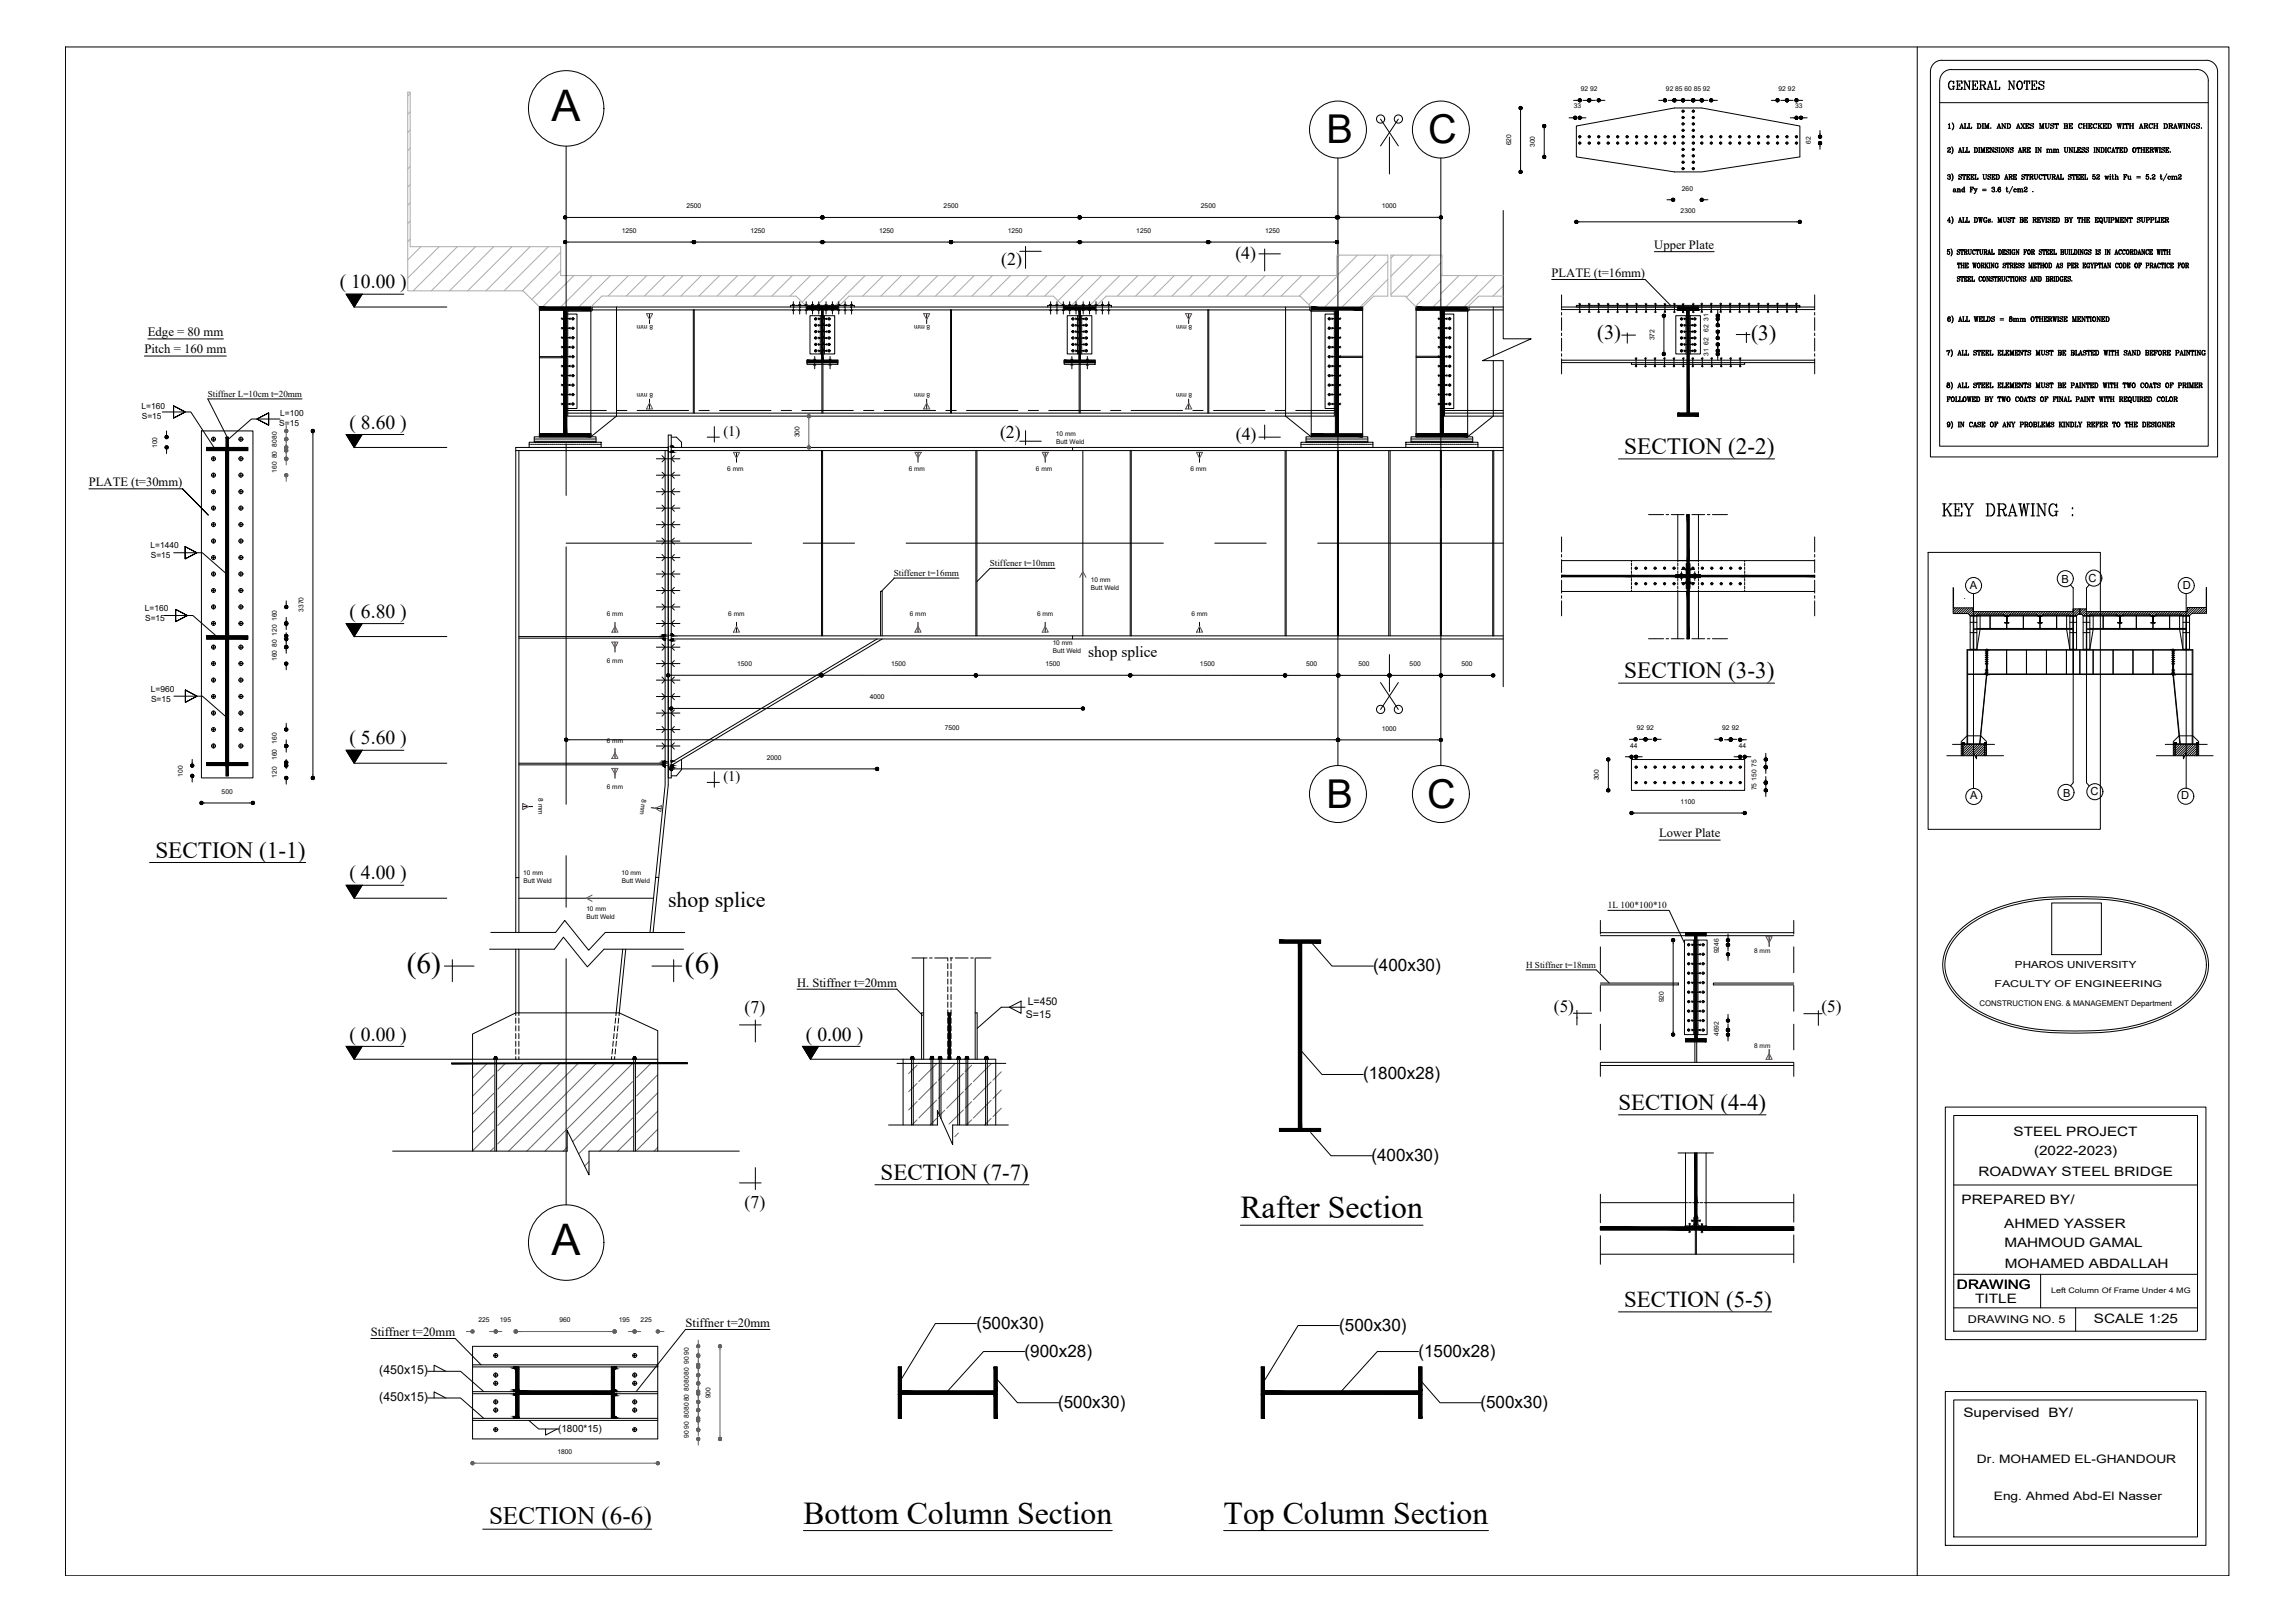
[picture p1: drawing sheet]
<svg xmlns="http://www.w3.org/2000/svg" width="841mm" height="594mm" viewBox="0 0 841 594" stroke-linecap="round" stroke-linejoin="round" font-family="sans-serif">
<defs><g id="words">
<g font-size="15.9">
<text x="202.1" y="44.3">A</text>
<text x="202.1" y="459.7">A</text>
</g>
<g font-size="14.6">
<text x="486.1" y="52.5">B</text>
<text x="523.3" y="52.5">C</text>
<text x="486.1" y="295.9">B</text>
<text x="523" y="295.9">C</text>
</g>
<g font-size="11.6">
<text x="454.6" y="446.2">Rafter Section</text>
<text x="294.4" y="558.1">Bottom Column Section</text>
<text x="448.4" y="558.1">Top Column Section</text>
</g>
<g font-size="10.8">
<text x="149" y="356.4">(6)</text>
<text x="251" y="356.4">(6)</text>
</g>
<text font-size="9.2" x="179.2" y="558.1">SECTION (6-6)</text>
<g font-size="8.5">
<text x="595.2" y="166.3">SECTION (2-2)</text>
<text x="595.2" y="248.4">SECTION (3-3)</text>
<text x="56.9" y="314.1">SECTION (1-1)</text>
</g>
<g font-size="8.4">
<text x="593.1" y="406.5">SECTION (4-4)</text>
<text x="322.7" y="432.1">SECTION (7-7)</text>
<text x="595.2" y="478.7">SECTION (5-5)</text>
</g>
<text font-size="8" x="244.8" y="332">shop splice</text>
<g font-size="7.9">
<text x="641.7" y="124.5">(3)</text>
<text x="710.5" y="190.1">KEY DRAWING :</text>
</g>
<text font-size="7.5" x="585.3" y="124.2">(3)</text>
<g font-size="7.2">
<text x="124.5" y="105.6">( 10.00 )</text>
<text x="128.1" y="157">( 8.60 )</text>
<text x="128.1" y="226.3">( 6.80 )</text>
<text x="128.1" y="272.6">( 5.60 )</text>
<text x="128.1" y="322.1">( 4.00 )</text>
<text x="128.1" y="381.1">( 0.00 )</text>
<text x="295.3" y="381.1">( 0.00 )</text>
</g>
<g font-size="6.5">
<text x="452.7" y="94.9">(4)</text>
<text x="366.9" y="97.1">(2)</text>
<text x="366.5" y="160.2">(2)</text>
<text x="452.9" y="161">(4)</text>
<text x="272.8" y="370.9">(7)</text>
<text x="272.9" y="442.4">(7)</text>
</g>
<g font-size="6.3">
<text x="503.2" y="355.7">(400x30)</text>
<text x="569.5" y="370.6">(5)</text>
<text x="667.5" y="370.8">(5)</text>
<text x="499.5" y="395.3">(1800x28)</text>
<text x="502.6" y="425.1">(400x30)</text>
<text x="357.8" y="486.6">(500x30)</text>
<text x="490.8" y="487.4">(500x30)</text>
<text x="375.5" y="496.8">(900x28)</text>
<text x="519.8" y="496.8">(1500x28)</text>
<text x="387.7" y="515.6">(500x30)</text>
<text x="542.5" y="515.6">(500x30)</text>
</g>
<text font-size="6.2" x="713" y="33.9">GENERAL NOTES</text>
<text font-size="5.7" x="398.8" y="240.5">shop splice</text>
<g font-size="5.3">
<text x="265.1" y="159.7">(1)</text>
<text x="265.1" y="286.1">(1)</text>
</g>
<g font-size="4.8">
<text x="737.9" y="416">STEEL PROJECT</text>
<text x="745.4" y="423.1">(2022-2023)</text>
<text x="725" y="430.8">ROADWAY STEEL BRIDGE</text>
<text x="718.8" y="441.1">PREPARED BY/</text>
<text x="734.5" y="449.8">AHMED YASSER</text>
<text x="734.5" y="456.9">MAHMOUD GAMAL</text>
<text x="734.6" y="464.3">MOHAMED ABDALLAH</text>
<text x="717.2" y="472.1">DRAWING</text>
<text x="723.8" y="477.3">TITLE</text>
<text x="767.4" y="484.7">SCALE 1:25</text>
<text x="719.5" y="519.1">Supervised BY/</text>
</g>
<g font-size="4.7">
<text x="54.2" y="123.2">Edge = 80 mm</text>
<text x="52.9" y="129.4">Pitch = 160 mm</text>
</g>
<g font-size="4.6">
<text x="606.2" y="91.2">Upper Plate</text>
<text x="568.6" y="101.4">PLATE (t=16mm)</text>
<text x="32.6" y="178">PLATE (t=30mm)</text>
<text x="608" y="306.7">Lower Plate</text>
<text x="292.1" y="361.3">H. Stiffner t=20mm</text>
<text x="251.2" y="485.9">Stiffner t=20mm</text>
<text x="135.9" y="489.3">Stiffner t=20mm</text>
</g>
<g font-size="4.5">
<text x="139" y="503.4">(450x15)</text>
<text x="139" y="513.2">(450x15)</text>
</g>
<g font-size="4.3">
<text x="724.4" y="536">Dr. MOHAMED EL-GHANDOUR</text>
<text x="730.7" y="549.3">Eng. Ahmed Abd-El Nasser</text>
</g>
<g font-size="4.1">
<text x="721.9" y="215.7">A</text>
<text x="755.5" y="213.5">B</text>
<text x="765.3" y="213.2">C</text>
<text x="800" y="215.7">D</text>
<text x="722" y="292.6">A</text>
<text x="756" y="291.8">B</text>
<text x="766.1" y="291.3">C</text>
<text x="799.4" y="292.7">D</text>
</g>
<g font-size="3.9">
<text x="376.6" y="368.2">L=450</text>
<text x="375.9" y="372.8">S=15</text>
<text x="721.2" y="484.7">DRAWING NO. 5</text>
</g>
<g font-size="3.6">
<text x="738.4" y="354.7">PHAROS UNIVERSITY</text>
<text x="204.5" y="524.6">(1800*15)</text>
</g>
<text font-size="3.5" x="730.9" y="361.5">FACULTY OF ENGINEERING</text>
<text font-size="3.4" x="589.2" y="332.5">1L 100*100*10</text>
<g font-size="3.3">
<text x="76.1" y="145.4">Stiffner L=10cm t=20mm</text>
<text x="362.7" y="207.4">Stiffener t=10mm</text>
<text x="327.5" y="211">Stiffener t=16mm</text>
<text x="559.3" y="354.5">H Stiffner t=18mm</text>
</g>
<g font-size="3.1">
<text x="51.9" y="150">L=160</text>
<text x="52" y="153.6">S=15</text>
<text x="102.7" y="152.4">L=100</text>
<text x="102.3" y="156.1">S=15</text>
<text x="55.2" y="200.8">L=1440</text>
<text x="55.3" y="204.5">S=15</text>
<text x="53.1" y="223.8">L=160</text>
<text x="53.2" y="227.5">S=15</text>
<text x="55.3" y="253.4">L=960</text>
<text x="55.4" y="257.1">S=15</text>
</g>
<text font-size="2.9" x="725.4" y="368.3">CONSTRUCTION ENG. &amp; MANAGEMENT Department</text>
<text font-size="2.8" x="751.7" y="473.5">Left Column Of Frame Under 4 MG</text>
<g font-size="2.4">
<text x="579.3" y="33.3">92</text>
<text x="582.7" y="33.3">92</text>
<text x="610.5" y="33.3">92</text>
<text x="613.8" y="33.3">85</text>
<text x="617.3" y="33.3">60</text>
<text x="620.7" y="33.3">85</text>
<text x="624" y="33.3">92</text>
<text x="651.7" y="33.3">92</text>
<text x="655.2" y="33.3">92</text>
<text x="576.7" y="39.7">33</text>
<text x="657.8" y="39.7">33</text>
<text x="553.8" y="53.3" transform="rotate(-90 553.8 53.3)">620</text>
<text x="562.5" y="53.9" transform="rotate(-90 562.5 53.9)">300</text>
<text x="663.6" y="52.6" transform="rotate(-90 663.6 52.6)">62</text>
<text x="616.4" y="69.8">260</text>
<text x="251.5" y="76.2">2500</text>
<text x="345.8" y="76.2">2500</text>
<text x="440.1" y="76.2">2500</text>
<text x="506.4" y="76.2">1000</text>
<text x="615.9" y="77.9">2300</text>
<text x="227.9" y="85.2">1250</text>
<text x="275" y="85.2">1250</text>
<text x="322.1" y="85.2">1250</text>
<text x="369.3" y="85.2">1250</text>
<text x="416.4" y="85.2">1250</text>
<text x="463.6" y="85.2">1250</text>
<text x="239.3" y="118.9" transform="rotate(-180 239.3 118.9)">8 mm</text>
<text x="340.9" y="118.9" transform="rotate(-180 340.9 118.9)">8 mm</text>
<text x="436.9" y="118.9" transform="rotate(-180 436.9 118.9)">8 mm</text>
<text x="626.1" y="117.4" transform="rotate(-90 626.1 117.4)">31</text>
<text x="606.3" y="124.7" transform="rotate(-90 606.3 124.7)">372</text>
<text x="626.1" y="121.6" transform="rotate(-90 626.1 121.6)">62</text>
<text x="626.1" y="130.3" transform="rotate(-90 626.1 130.3)">31</text>
<text x="626.1" y="126.3" transform="rotate(-90 626.1 126.3)">62</text>
<text x="239.3" y="144.1" transform="rotate(-180 239.3 144.1)">8 mm</text>
<text x="340.9" y="144.1" transform="rotate(-180 340.9 144.1)">8 mm</text>
<text x="436.9" y="144.1" transform="rotate(-180 436.9 144.1)">8 mm</text>
<text x="293" y="160.2" transform="rotate(-90 293 160.2)">300</text>
<text x="387" y="159.7">10 mm</text>
<text x="57.6" y="164.1" transform="rotate(-90 57.6 164.1)">100</text>
<text x="101.5" y="167.9" transform="rotate(-90 101.5 167.9)">80</text>
<text x="101.5" y="163.7" transform="rotate(-90 101.5 163.7)">8080</text>
<text x="387" y="162.6">Butt Weld</text>
<text x="101.5" y="173.2" transform="rotate(-90 101.5 173.2)">160</text>
<text x="266.5" y="172.6">6 mm</text>
<text x="333" y="172.6">6 mm</text>
<text x="379.6" y="172.6">6 mm</text>
<text x="436.2" y="172.6">6 mm</text>
<text x="399.7" y="213.2">10 mm</text>
<text x="399.8" y="216">Butt Weld</text>
<text x="101.5" y="227.5" transform="rotate(-90 101.5 227.5)">160</text>
<text x="111.2" y="224.1" transform="rotate(-90 111.2 224.1)">3370</text>
<text x="222.4" y="225.8">6 mm</text>
<text x="266.9" y="225.8">6 mm</text>
<text x="333.4" y="225.8">6 mm</text>
<text x="380.1" y="225.8">6 mm</text>
<text x="436.6" y="225.8">6 mm</text>
<text x="101.5" y="232.8" transform="rotate(-90 101.5 232.8)">120</text>
<text x="101.5" y="236.9" transform="rotate(-90 101.5 236.9)">80</text>
<text x="385.8" y="236.3">10 mm</text>
<text x="385.9" y="239.2">Butt Weld</text>
<text x="101.5" y="242.2" transform="rotate(-90 101.5 242.2)">160</text>
<text x="222.4" y="242.7">6 mm</text>
<text x="270.2" y="243.9">1500</text>
<text x="326.5" y="243.9">1500</text>
<text x="383.1" y="243.9">1500</text>
<text x="439.7" y="243.9">1500</text>
<text x="478.6" y="243.9">500</text>
<text x="497.8" y="243.9">500</text>
<text x="516.6" y="243.9">500</text>
<text x="535.6" y="243.9">500</text>
<text x="318.7" y="256">4000</text>
<text x="346.2" y="267.5">7500</text>
<text x="506.4" y="267.6">1000</text>
<text x="599.8" y="267.3">92</text>
<text x="603.4" y="267.3">92</text>
<text x="631" y="267.3">92</text>
<text x="634.6" y="267.5">92</text>
<text x="101.5" y="272.3" transform="rotate(-90 101.5 272.3)">160</text>
<text x="222.4" y="272">6 mm</text>
<text x="597.4" y="273.8">44</text>
<text x="637.2" y="273.8">44</text>
<text x="101.5" y="278.4" transform="rotate(-90 101.5 278.4)">160</text>
<text x="281" y="278.2">2000</text>
<text x="643.7" y="280.9" transform="rotate(-90 643.7 280.9)">75</text>
<text x="67" y="284.4" transform="rotate(-90 67 284.4)">100</text>
<text x="101.5" y="284.8" transform="rotate(-90 101.5 284.8)">120</text>
<text x="586" y="285.8" transform="rotate(-90 586 285.8)">300</text>
<text x="643.7" y="285.9" transform="rotate(-90 643.7 285.9)">150</text>
<text x="81.2" y="290.7">500</text>
<text x="197.3" y="292.4" transform="rotate(90 197.3 292.4)">8 mm</text>
<text x="222.4" y="288.9">6 mm</text>
<text x="235.1" y="292.5" transform="rotate(96 235.1 292.5)">8 mm</text>
<text x="643.7" y="289.4" transform="rotate(-90 643.7 289.4)">75</text>
<text x="615.8" y="294.4">1100</text>
<text x="191.8" y="320.6">10 mm</text>
<text x="191.8" y="323.4">Butt Weld</text>
<text x="227.7" y="320.6">10 mm</text>
<text x="227.8" y="323.4">Butt Weld</text>
<text x="214.9" y="333.6">10 mm</text>
<text x="215" y="336.4">Butt Weld</text>
<text x="629.8" y="349.1" transform="rotate(-90 629.8 349.1)">9246</text>
<text x="642.8" y="348.9">8 mm</text>
<text x="609.7" y="367.1" transform="rotate(-90 609.7 367.1)">920</text>
<text x="629.8" y="379.5" transform="rotate(-90 629.8 379.5)">4692</text>
<text x="642.8" y="383.7">8 mm</text>
<text x="175.4" y="484.3">225</text>
<text x="183.2" y="484.3">195</text>
<text x="205" y="484.3">960</text>
<text x="226.8" y="484.3">195</text>
<text x="234.8" y="484.3">225</text>
<text x="252.5" y="496.2" transform="rotate(-90 252.5 496.2)">90</text>
<text x="252.5" y="499.5" transform="rotate(-90 252.5 499.5)">90</text>
<text x="252.5" y="509.5" transform="rotate(-90 252.5 509.5)">808080</text>
<text x="260.4" y="512.1" transform="rotate(-90 260.4 512.1)">900</text>
<text x="252.5" y="519.4" transform="rotate(-90 252.5 519.4)">808080</text>
<text x="252.5" y="526.7" transform="rotate(-90 252.5 526.7)">90</text>
<text x="252.5" y="523.3" transform="rotate(-90 252.5 523.3)">90</text>
<text x="204.3" y="532.5">1800</text>
</g>
</g></defs>
<!-- layer: STEFNAR -->
<g fill="none" stroke="#000" stroke-width=".37">
<path d="M24 17.2h792.8v559.9h-792.8zM702.6 17.2v559.9M576.7 36.8h1.1M580.1 36.8h1.2M583.5 36.8h1.2M587 36.8h1.1M607.9 36.8h1.1M611.3 36.8h1.2M614.5 36.8h1.4M617.9 36.8h1.4M621.4 36.8h1.4M624.7 36.8h1.2"/>
<path d="M628.2 36.8h1.2M649.1 36.8h1.2M652.6 36.8h1.1M656 36.8h1.1M659.5 36.8h1.1M707.4 26.2a4.2 4.2 0 0 1 4.2-4.1h96.9a4.1 4.1 0 0 1 4.2 4.1M707.4 26.3v141.1h105.3v-141.1M710.8 29.6v133.8h98.4v-133.8M710.8 37.6h98.4M715 25.5h90.1a4.2 4.2 0 0 1 4.2 4.1M715 25.5a4.2 4.2 0 0 0-4.2 4.1M557.2 40.7v21.1"/>
<path d="M565.9 47.3v9.1M575 43.2h1.1M580 43.2h1.2M656.1 43.2h1.1M661.1 43.2h1.1M666.9 47.8v1.2M666.9 53.6v1.1M713.8 54.4l.1-.2 .5-.1 .3 .4-.9 .8-.1 .5M714 45.6l.4-.3v1.7M714 47h.7M714.3 45.4v1.6M714.4 54.1l.3 .4-.6 .5"/>
<path d="M714.7 55.6h-1M714.7 55.4l-.1 .4-.7-.2M715.2 53.7a1.93 1.93 0 0 1 0 2.7M715.3 53.9l.3 1-.3 1.3M715.4 45a1.73 1.73 0 0 1 0 2.6M715.5 45.1l.4 1-.4 1.3M717.7 55.8h.4M718 55.3h.6M718.1 47h.5M718.3 47l.5-1.7 .6 1.7M718.3 54.3l.5 1.5-.5-1.7-.5 1.7M718.4 46.5h.8"/>
<path d="M718.6 55.8h.4M718.8 45.5l.6 1.5M719.1 47h.5M719.2 55.8h1.1v-.5l-.1 .5M719.2 54.1h.5M719.4 54.1v1.7M719.8 47h1.2v-.5v.5M719.8 45.3h.6M720.1 45.3v1.7M720.2 45.3v1.7M720.5 55.8h1.1v-.5v.5M720.5 54.1h.5"/>
<path d="M720.8 54.1v1.7M721.3 47h1.2v-.5v.5M721.3 45.3h.6M721.6 45.3v1.7M723.4 54.1h.8a.97 .97 0 0 1 .5 .8 .97 .97 0 0 1-.5 .9h-.8M723.6 54.1v1.7M723.7 54.1v1.7M724.2 54.1a1.06 1.06 0 0 1 0 1.7M724.5 45.3h.9a.91 .91 0 0 1 .5 .9 .91 .91 0 0 1-.5 .8h-.9M724.8 45.3v1.7M724.9 45.3v1.7M725.1 55.8h.5"/>
<path d="M725.1 54.1h.5M725.3 54.1v1.7M725.4 45.3a.98 .98 0 0 1 0 1.7M725.4 54.1v1.7M725.9 55.8h.4M725.9 54.1h.3l.4 1.5M726.3 47h.6M726.3 45.3h.6M726.6 45.3v1.7M726.7 45.3v1.7M726.9 55.8h.5M727.2 47h.5"/>
<path d="M727.2 45.3h.4l.5 1.5M727.4 54.1h-.2l-.1 1.7v-1.7l-.5 1.7-.5-1.7v1.7M727.5 47v-1.7l.6 1.7 .5-1.7v1.7M727.7 54.1h1.2v.4l-.1-.4M727.7 55.8h1.2v-.5l-.1 .5M727.9 54.1v1.7M728 54.1v1.7M728 54.9h.5M728.4 47h.6M728.5 54.5v.7M728.6 45.3h.4M728.7 45.3v1.7"/>
<path d="M729.3 55.8h.4M729.3 54.1h.3M729.6 46.9h.1M729.5 54.1v1.7M729.6 54.1l.8 1.5M730.2 54.1h.5M730.4 54.1v1.7l-.8-1.6M731 54.5l1.1 .7-.1 .5h-.7l-.3-.4v.5l.1-.2M731.8 47h.5M731.9 47l.6-1.7 .6 1.7M732 54.3l.1-.2v.4a.47 .47 0 0 0-.6-.5 .47 .47 0 0 0-.3 .7l.9 .5M732.1 46.5h.8"/>
<path d="M732.5 55.8h.5M732.5 54.1h.5M732.5 45.5l.5 1.5M732.7 54.1v1.7M732.8 47h.4M733.5 47h.5M733.5 45.3h.3l1 1.6M733.7 45.3v1.7M733.9 54.1a.86 .86 0 0 0-.5 1 .86 .86 0 0 0 .9 .6 .78 .78 0 0 0 .3-1 .78 .78 0 0 0-1-.4l-.1 1.1 .4 .4M734 54.1a1.09 1.09 0 0 1 0 1.7M734.6 45.3h.5M734.8 45.3v1.7l-1-1.6"/>
<path d="M734.9 55.8h.5M734.9 54.1h.3l.9 1.5M735.1 54.1v1.7M735.4 45.3h.8a.89 .89 0 0 1 .6 .9 .89 .89 0 0 1-.6 .8h-.8M735.7 45.3v1.7M735.9 54.1h.4M736.1 54.1v1.7l-.9-1.6M736.2 45.3a.94 .94 0 0 1 .5 .9 .94 .94 0 0 1-.5 .8M736.7 54.5l1 .7-.1 .5h-.7l-.2-.4v.5l.1-.2M737.6 54.3l.1-.2v.4a.47 .47 0 0 0-.5-.5 .47 .47 0 0 0-.4 .7l.9 .5M738.9 47h.4M739 47l.6-1.7 .6 1.7"/>
<path d="M739.2 46.5h.7M739.6 45.5l.5 1.5M739.6 55.8h.4M739.7 55.8l.6-1.7 .5 1.7M739.8 47h.6M739.9 55.3h.7M740.3 54.3l.4 1.5M740.5 55.8h.4M740.5 47h.5M740.5 45.3h.5M741.2 54.1l1.1 .1v.6l-.8 .1M741.2 55.8h.5"/>
<path d="M741.4 54.1v1.7M741.5 54.1v1.7M741.5 47h.5M741.5 45.3h.5M741.8 47l-1.1-1.7 1.1 1.7M741.8 54.9l.7 .7M741.8 45.3l-1.1 1.7M742 55l.2 .7 .3-.1M742 54.1l.3 .3-.3 .5M742.2 45.3h1.4v.5l-.1-.5M742.2 47h1.4v-.5l-.1 .5M742.5 45.3v1.7"/>
<path d="M742.6 45.3v1.7M742.6 46.1h.5M742.8 54.1h1.2v.4l-.1-.4M742.8 55.8h1.2v-.5l-.1 .5M743 54.1v1.7M743.1 45.8v.7M743.1 54.1v1.7M743.1 54.9h.4M743.5 54.5v.7M744 45.7l1.1 .5a.57 .57 0 0 1-.3 .9 .57 .57 0 0 1-.8-.6v.5l.1-.2M745.1 45.5l.1-.2v.5a.55 .55 0 0 0-.6-.5 .55 .55 0 0 0-.5 .6l1.1 .6M745.9 55.8h.5"/>
<path d="M745.9 54.1h.5M746.1 54.1v1.7M746.2 54.1v1.7M746.7 55.8h.4M746.7 54.1h.3l.9 1.5M746.9 54.1v1.7M747.3 47h.5M747.3 45.3h.4l.5 1.5M747.6 47v-1.7l.6 1.7 .5-1.7v1.7M747.7 54.1h.4M747.9 54.1v1.7l-.9-1.6M748.5 47h.6"/>
<path d="M748.7 45.3h.4M748.8 45.3v1.7M749.4 45.3h.6M749.7 45.3v1.2l.4 .5 .6-.2 .1-1.5M749.8 45.3v1.5l.3 .2M750 55.8h.5M750 54.6h.3v1.2M750.2 54.6v1.2M750.6 45.3h.5M750.8 54.6l.2 .3 .1 .9-.1-1.1-.7 .2M750.8 55.8h.5M751.1 54.9l.7-.2 .1 1.1"/>
<path d="M751.4 45.7l1.1 .5a.57 .57 0 0 1-.3 .9 .57 .57 0 0 1-.8-.6v.5l.1-.2M751.6 54.6l.2 1.2M751.6 55.8h.5M752.4 55.8h.5M752.4 54.6h.3v1.2M752.5 45.5l.1-.2v.5a.55 .55 0 0 0-.6-.5 .55 .55 0 0 0-.5 .6l1.1 .6M752.6 54.6v1.2M752.7 54.9l.7-.2 .1 1.1M753.1 45.3l-.1 .5v-.5h1.3v.5l-.1-.5M753.2 54.6l.2 1.2M753.2 55.8h.5M753.3 47h.6"/>
<path d="M753.5 54.9l.8-.2v1.1M753.6 45.3v1.7M753.7 45.3v1.7M754 54.6l.3 .3v.9M754 55.8h.6M756.3 45.3l1.3 .1 .1 .4-.4 .3M756.3 47l1.3-.1 .1-.4-.4-.4 .3 .4-.3 .5M756.4 54.1h.5M756.6 45.3v1.7M756.7 54.1v1.5l.4 .2 .5-.2 .1-1.5M756.7 45.3v1.7M756.7 54.1v1.2l.4 .5"/>
<path d="M757.3 45.3l.3 .3-.1 .3-.8 .2M757.5 54.1h.4M758.1 45.3h1.3v.5v-.5M758.1 47h1.3v-.5v.5M758.2 55.8h.4M758.2 54.1h.3l.9 1.5M758.4 45.3v1.7M758.4 54.1v1.7M758.5 45.3v1.7M758.5 46.1h.4M758.9 45.8v.7M759.1 54.1h.5"/>
<path d="M759.4 54.1v1.7l-.9-1.6M759.9 55.8h1.1v-.5l-.1 .5M759.9 54.1h.5M760.1 54.1v1.7M760.2 54.1v1.7M761.2 54.1h1.2v.4l-.1-.4M761.2 55.8h1.2v-.5l-.1 .5M761.4 54.1v1.7M761.5 54.1v1.7M761.5 54.9h.5M762 54.5v.7M762.2 45.3a.98 .98 0 0 0 0 1.7"/>
<path d="M762.8 45.5l.1 .3v-.5l-.1 .2a.74 .74 0 0 0-1 .1 .74 .74 0 0 0 .1 1.1 .74 .74 0 0 0 1-.1M762.9 54.5l1 .7-.1 .5h-.7l-.2-.4v.5v-.2M763.3 47h.6M763.3 45.3h.6M763.6 45.3v1.7M763.6 46.1h1.1M763.8 54.3l.1-.2v.4a.47 .47 0 0 0-.6-.5 .47 .47 0 0 0-.3 .7l.9 .5M764.4 54.5l1 .7-.2 .5h-.6l-.2-.4v.5v-.2M764.4 47h.5M764.4 45.3h.5M764.7 45.3v1.7M765.3 45.3h1.3v.5l-.1-.5"/>
<path d="M765.3 47h1.3v-.5l-.1 .5M765.3 54.3l.1-.2v.4a.47 .47 0 0 0-.6-.5 .47 .47 0 0 0-.3 .7l.9 .5M765.5 45.3v1.7M765.6 45.3v1.7M765.6 46.1h.5M766.1 45.8v.7M767.3 55.8h.5M767.3 54.1h.5M767.5 54.1v1.7M767.6 54.1v1.7M767.7 45.3a.94 .94 0 0 0-.5 .9 .94 .94 0 0 0 .5 .8M768.1 55.8h.5"/>
<path d="M768.1 54.1h.3l.9 1.5M768.3 45.5v.3v-.5v.2a.74 .74 0 0 0-1.1 .1 .74 .74 0 0 0 .1 1.1 .74 .74 0 0 0 1-.1M768.3 54.1v1.7M768.8 47h.6M768.8 45.3h.6M769 45.3v1.7M769.1 45.3v1.7M769.1 54.1h.4M769.3 54.1v1.7l-.9-1.6M769.5 46l.7 1M769.8 54.1h.8a.97 .97 0 0 1 .5 .8 .97 .97 0 0 1-.5 .9h-.8M769.8 47h.5"/>
<path d="M769.8 45.3h.5M770.1 54.1v1.7M770.2 45.3l-1.1 1.1M770.6 45.3h1.3v.5l-.1-.5M770.6 47h1.3v-.5l-.1 .5M770.6 54.1a1.06 1.06 0 0 1 0 1.7M770.8 45.3v1.7M770.9 46.1h.5M770.9 45.3v1.7M771.4 45.8v.7M771.5 55.8h.5M771.5 54.1h.5"/>
<path d="M771.7 54.1v1.7M771.8 54.1v1.7M772.3 45.3h.8a.89 .89 0 0 1 .6 .9 .89 .89 0 0 1-.6 .8h-.8M772.5 45.3v1.7M772.6 45.3v1.7M772.9 54.1a1.06 1.06 0 0 0 0 1.7M773.1 45.3a.94 .94 0 0 1 .6 .9 .94 .94 0 0 1-.6 .8M773.4 54.3l.1 .2v-.4l-.1 .2-.4-.2a.83 .83 0 0 0-.7 .9 .83 .83 0 0 0 .9 .7l.3-.3M773.8 55.8h.4M773.9 55.8l.5-1.7 .5 1.7M774.1 55.3h.6M774.4 54.3l.5 1.5"/>
<path d="M774.6 55.8h.5M775.4 54.1l-.1 .4v-.4h1.1v.4l-.1-.4M775.6 55.8h.5M775.7 45.3h.6M775.8 54.1v1.7M775.9 54.1v1.7M776 45.3l.3 1.7 .4-1.7 .3 1.7 .3-1.7M776.1 45.3l.2 1.3M776.7 54.1h1.2v.4l-.1-.4M776.7 55.8h1.2v-.5l-.1 .5M776.8 45.3l.2 1.3M776.9 54.1v1.7"/>
<path d="M777 54.9h.5M777 54.1v1.7M777.1 45.3h.5M777.5 54.5v.7M777.8 47h.6M777.8 45.3h.6M778.1 45.3v1.7M778.2 45.3v1.7M778.3 54.1h.7a.94 .94 0 0 1 .6 .8 .94 .94 0 0 1-.6 .9h-.7M778.5 54.1v1.7M778.8 45.3l-.1 .5v-.5h1.3v.5l-.1-.5M779 54.1a1.01 1.01 0 0 1 0 1.7"/>
<path d="M779 47h.6M779.3 45.3v1.7M779.4 45.3v1.7M780.3 47h.6M780.3 45.3h.6M780.5 45.3v1.7M780.6 46.1h1M780.6 45.3v1.7M781.4 47h.5M781.4 45.3h.5M781.6 45.3v1.7M782.1 54.1a.86 .86 0 0 0-.6 1 .86 .86 0 0 0 .9 .6 .78 .78 0 0 0 .4-1 .78 .78 0 0 0-1-.4l-.1 1.1 .4 .4"/>
<path d="M782.2 54.1a1.09 1.09 0 0 1 0 1.7M783.2 54.1l-.1 .4v-.4h1.1v.4l-.1-.4M783.4 55.8h.5M783.6 54.1v1.7M783.7 54.1v1.7M783.9 47h.5M784.1 47l.5-1.7 .6 1.7M784.3 46.5h.7M784.5 55.8h.5M784.5 54.1h.5M784.6 45.5l.5 1.5M784.7 54.1v1.7"/>
<path d="M784.8 54.9h.9M784.8 54.1v1.7M784.9 47h.5M785.5 55.8h.5M785.5 54.1h.5M785.7 45.3h.9l.4 .3-.1 .4-.9 .1M785.7 47h.5M785.7 54.1v1.7M785.8 54.1v1.7M785.9 45.3v1.7M786 45.3v1.7M786.3 54.1h1.2v.4l-.1-.4"/>
<path d="M786.3 55.8h1.2v-.5l-.1 .5M786.4 46.1l.7 .8M786.5 54.1v1.7M786.5 46.2l.3 .7 .3-.1M786.6 54.1v1.7M786.6 54.9h.4M786.6 45.3l.4 .3-.4 .5M787 54.5v.7M787.9 54.1h.8l.4 .3-.1 .4-.9 .1M787.9 55.8h.5M788.1 54.1v1.7M788.1 45.3a.98 .98 0 0 0 0 1.7"/>
<path d="M788.5 54.9l.7 .7M788.7 55l.2 .7 .2 .1 .1-.2M788.7 45.5l.1 .3v-.5l-.1 .2a.74 .74 0 0 0-1 .1 .74 .74 0 0 0 .1 1.1 .74 .74 0 0 0 1-.1M788.7 54.1l.3 .3-.3 .5M789.2 47h.6M789.2 45.3h.6M789.4 45.3v1.7M789.4 54.1h.5M789.5 46.1h1M789.5 45.3v1.7M789.6 54.1l.3 1.7 .3-1.7 .3 1.7 .3-1.7M789.7 54.1l.2 1.3"/>
<path d="M790.3 47h.5M790.3 45.3h.5M790.3 54.1l.2 1.3M790.5 45.3v1.7M790.6 45.3v1.7M790.6 54.1h.4M791.2 55.8h.6M791.2 54.1h.6M791.5 54.1v1.7M792.1 54.5l1.1 .7-.4 .6-.4-.1-.3-.4v.5l.1-.2M792.9 45.3h.8a.91 .91 0 0 1 .6 .9 .91 .91 0 0 1-.6 .8h-.8M793.1 54.3l.1-.2v.4a.49 .49 0 0 0-.5-.5 .49 .49 0 0 0-.5 .6l1 .6"/>
<path d="M793.1 45.3v1.7M793.2 45.3v1.7M793.6 54.1h1.2v.4l-.1-.4M793.6 55.8h1.2v-.5l-.1 .5M793.7 45.3a.98 .98 0 0 1 0 1.7M793.8 54.1v1.7M793.9 54.9h.4M793.9 54.1v1.7M794.3 54.5v.7M794.7 45.3h1l.4 .3-.2 .4-.9 .1M794.7 47h.6M795 45.3v1.7"/>
<path d="M795.3 55.6h.1M795.4 46.1l.8 .8M795.6 46.2l.3 .8 .3-.2M795.7 45.3l.3 .3-.3 .5M796.4 47h.5M796.6 47l.6-1.7 .6 1.7M796.7 46.5h.8M797.2 45.5l.5 1.5M797.4 47h.5M798.1 45.3h.5M798.3 45.3l.3 1.7 .4-1.7 .3 1.7 .4-1.7M798.4 45.3l.2 1.3"/>
<path d="M799.1 45.3l.2 1.3M799.4 45.3h.5M800.1 47h.6M800.1 45.3h.6M800.4 45.3v1.7M800.5 45.3v1.7M801.1 47h.4M801.1 45.3h.3M801.3 45.3v1.7M801.4 45.3l1 1.6M802.1 45.3h.5M802.4 45.3v1.7l-1-1.6"/>
<path d="M803.6 45.3a.94 .94 0 0 0-.5 .9 .94 .94 0 0 0 .5 .8M803.9 46.4h.6M804.2 45.5l.1 .3v-.5l-.1 .2a.74 .74 0 0 0-1 0 .74 .74 0 0 0-.2 .9l.3 .5 .9-.1M804.2 46.4v.6M804.3 46.4v.6M804.9 45.7l1 .5a.55 .55 0 0 1-.3 .9 .55 .55 0 0 1-.7-.6v.5l.1-.2M806 45.5l.1-.2v.5a.5 .5 0 0 0-.6-.5 .5 .5 0 0 0-.4 .6l1 .6M806.7 46.9h.1M208.2 79.6h92M302.5 79.6h92M396.8 79.6h92M491.4 79.6h35.5"/>
<path d="M610.9 73.2h1.1M624.7 73.2h1.2M713.8 64.3l.3-.4 .5 .1v.6l-.5 .1M714.4 79.9v1.5v-1.7l-.8 1.2h1.2M714.4 63.9l.3 1.6-.6 .2-.3-.4M714.6 64.9l.1 .4-.3 .4M715.2 79.3a1.93 1.93 0 0 1 0 2.7M715.2 63.6a1.93 1.93 0 0 1 0 2.7M715.3 79.5l.3 1-.3 1.3M715.3 63.8l.3 1-.3 1.3M715.9 69.3h.7l.2 1M716.1 69.7l-.3 .2 .3 .4"/>
<path d="M716.6 69.3v.9l.3 .1M716.6 69.5l-.8 .4 .3 .4 .5-.3M717.2 69.1h.3v1.2M717.2 70.3h.5M717.4 69.1v1.2M717.8 64.4l.9 .5a.52 .52 0 0 1-.2 .8 .52 .52 0 0 1-.7-.5v.5l.1-.3M718 69.1l.3 1.2-.1-1.1-.7 .2M718 70.3h.5M718.3 79.9l.5 1.5-.5-1.7-.5 1.7M718.8 64.2v-.3v.5a.48 .48 0 0 0-.5-.5 .48 .48 0 0 0-.3 .7l.8 .5M719.2 79.7h.5M719.3 63.9l-.1 .5v-.5h1.1v.5l-.1-.5"/>
<path d="M719.3 69.1l-.3 .6 .3 .6M719.4 79.7v1.7M719.5 65.7h.5M719.6 68.6h.3v1.7M719.7 63.9v1.8M719.8 69.4a.5 .5 0 0 0-.8-.1 .5 .5 0 0 0 0 .8 .5 .5 0 0 0 .8-.1M719.8 68.6v1.7h.3M719.8 63.9v1.8M720.5 79.7h.5M720.6 63.9h1.2v.5l-.1-.5M720.6 65.7h1.2v-.5l-.1 .5M720.8 79.7v1.7"/>
<path d="M720.8 63.9v1.8M720.9 63.9v1.8M720.9 64.8h.4M721.3 64.4v.7M721.9 68.6h1.2v.5l-.1-.5M721.9 70.3h.5M722.2 63.9h1.1v.5v-.5M722.2 65.7h1.1v-.5v.5M722.2 68.6v1.7M722.2 69.4h.5M722.4 63.9v1.8M722.4 64.8h.5"/>
<path d="M722.7 69.1v.6M722.9 64.4v.7M723.4 79.7h.8a.97 .97 0 0 1 .5 .9 .97 .97 0 0 1-.5 .8h-.8M723.4 69.1h.4M723.5 69.1l.5 1.2M723.6 69.1l.4 1M723.6 79.7v1.7M723.7 65.7h1.1v-.5v.5M723.7 79.7v1.7M723.7 63.9h.5M723.9 63.9v1.8M724 63.9v1.8"/>
<path d="M724.1 69.1h.5M724.2 79.7a1.06 1.06 0 0 1 0 1.7M724.4 69.1l-.9 1.7M725 79.7h.5M725.2 79.7l.3 1.7 .3-1.7 .3 1.7 .3-1.7M725.3 79.7l.2 1.3M725.9 79.7l.2 1.3M726.2 79.7h.4M726.5 69.3h1.4M726.5 69.8h1.4M726.6 63.9h.5M727.4 79.7a1.01 1.01 0 0 0 0 1.7"/>
<path d="M727.7 63.9h.4M727.9 63.9v1.3l-.5 .5-.5-.3-.1-1.5 .1 1.3 .4 .5M727.9 79.9l.1 .3v-.5l-.1 .2-.1-.1a.75 .75 0 0 0-.9 .8 .75 .75 0 0 0 1 .6M728.5 64.4l.8 .5a.52 .52 0 0 1-.2 .8 .52 .52 0 0 1-.6-.5v.5v-.3M729.4 64.2l.1-.3v.5a.48 .48 0 0 0-.5-.5 .48 .48 0 0 0-.4 .7l.9 .5M729.9 63.9h1.1v.5v-.5M729.9 65.7h1.1v-.5v.5M730 68.9l-.1 .1a.49 .49 0 0 1 .6-.5 .49 .49 0 0 1 .4 .6l-.5 .2M730.1 63.9v1.8M730.2 64.8h.4M730.2 63.9v1.8M730.6 68.6l.2 .2-.2 .5a.51 .51 0 0 1 .4 .6 .51 .51 0 0 1-.7 .4l-.3-.4"/>
<path d="M730.6 64.4v.7M730.8 69.5l.1 .4-.3 .4M731.4 63.9h.8a.98 .98 0 0 1 0 1.8h-.8M731.5 70.1h.1M731.7 63.9v1.8M732.1 79.7h.3l.5 1.5M732.2 63.9a1.08 1.08 0 0 1 0 1.8M732.7 68.6a1.09 1.09 0 0 0-.1 1.7M732.7 69.2l.4 .5-.4 .6M733 68.8l-.1-.2a.83 .83 0 0 0-.8 .8 .83 .83 0 0 0 .9 .8 .51 .51 0 0 0 0-.9 .51 .51 0 0 0-.8 .4M733.4 79.7h.3M733.5 79.7v1.7"/>
<path d="M734 79.7h.5M734.2 79.7v1.2l.4 .5 .5-.2 .1-1.5M734.3 79.7v1.2l.3 .5M734.6 65.7h.4M734.7 65.7l.5-1.8 .5 1.8M734.9 65.2h.6M735 79.7h.4M735.1 69.1h.6M735.2 64.2l.5 1.5M735.4 65.7h.5M736 70l-.6 .2v-1.6l.2 1.7M736.1 63.9l1.2 .2-.1 .6-.8 .1"/>
<path d="M736.1 65.7h.5M736.3 63.9v1.8M736.4 63.9v1.8M736.8 79.9v-.2v.5a.47 .47 0 0 0-.5-.6 .47 .47 0 0 0-.3 .7l.8 .5M736.8 64.8l.6 .7M736.9 64.9l.2 .7 .3-.2M737 63.9l.3 .4-.3 .5M737.3 79.7l-.1 .5v-.5h1.1v.5l-.1-.5M737.6 68.3l-1.4 2.6M737.7 63.9h1.2v.5l-.1-.5M737.7 65.7h1.2v-.5l-.1 .5M737.7 79.7v1.7"/>
<path d="M737.9 63.9v1.8M738 64.8h.5M738 63.9v1.8M738.4 69.1l-.4 .6 .4 .6M738.5 64.4v.7M738.8 69.4l.1 .1a.53 .53 0 0 0-.8-.1 .53 .53 0 0 0 0 .8 .53 .53 0 0 0 .8-.2M739.3 69.1h.3v1.2M739.3 70.3h.5M739.5 69.1v1.2M739.6 69.4l.7-.2 .1 1.1M740.1 69.1l.2 1.2M740.1 70.3h.5"/>
<path d="M740.2 79.7l1.1 .1 .2 .4-.4 .3M740.4 69.4l.7-.2 .1 1.1M740.4 79.7v1.7M740.5 79.7v1.7M740.9 69.1l.2 1.2M740.9 64.4l.9 .5a.52 .52 0 0 1-.2 .8 .52 .52 0 0 1-.7-.5v.5l.1-.3M740.9 70.3h.5M741.1 79.7l.2 .6-.8 .2M741.8 79.7h1.2v.5l-.1-.5M741.9 68.9l-.1 .1a.51 .51 0 0 1 .6-.5 .51 .51 0 0 1 .4 .7l-.8 .5-.2 .6M741.9 64.2l.1-.3v.5a.5 .5 0 0 0-.6-.5 .5 .5 0 0 0-.4 .6l1 .6M742 79.7v1.7"/>
<path d="M742.4 63.9l-.1 .5v-.5h1.1v.5v-.5M742.5 68.6l.3 .5-.6 .5M742.6 65.7h.5M742.9 70l-1.1 .1M742.9 69.9l-.2 .4-.7-.3M742.9 63.9v1.8M743.7 63.9h.9l.4 .4-.2 .4-.8 .1M743.7 65.7h.5M744 63.9v1.8M744.4 64.8l.7 .7M744.5 64.9l.3 .7 .2 .1 .1-.3M744.6 63.9l.3 .4-.3 .5"/>
<path d="M744.9 79.7h.9l.4 .3-.2 .4-.8 .1M745 70.1h.1M745.1 79.7v1.7M745.2 79.7v1.7M745.3 63.9h.6M745.6 63.9v1.5l.4 .3 .5-.3 .1-1.5M745.6 63.9v1.3l.4 .5M745.8 79.7l.3 .3-.3 .5M746.4 63.9h.4M746.5 79.7h1.2v.5v-.5M746.8 79.7v1.7M747.7 63.9a1.08 1.08 0 0 0 0 1.8"/>
<path d="M748 79.7h.5M748.2 79.7l.5 1.7 .5-1.7M748.3 64.2v.2v-.5v.3l-.2-.2a.79 .79 0 0 0-.9 .8 .79 .79 0 0 0 .9 .8l.2-.4M748.3 79.7l.4 1.5M748.8 63.9l-.1 .5v-.5h1.1v.5v-.5M748.9 79.7h.5M749 65.7h.5M749.2 63.9v1.8M749.3 63.9v1.8M749.6 79.7h.5M749.8 79.7v1.7M750.1 63.9h.5"/>
<path d="M750.3 63.9v1.3l.5 .5 .5-.3 .1-1.5M750.4 63.9l.1 1.5 .3 .3M751.1 63.9h.5M751.4 79.9l.1-.2v.5a.49 .49 0 0 0-.5-.5 .49 .49 0 0 0-.4 .5l.9 .6M751.9 79.7h1.2v.5l-.1-.5M751.9 63.9l1.2 .2-.1 .6-.8 .1M751.9 65.7h.5M752.1 63.9v1.8M752.1 79.7v1.7M752.2 63.9v1.8M752.2 79.7v1.7M752.5 64.8l.7 .7"/>
<path d="M752.7 64.9l.2 .7 .3-.2M752.8 63.9l.3 .4-.3 .5M753.4 79.7h.8a.97 .97 0 0 1 .5 .9 .97 .97 0 0 1-.5 .8h-.8M753.4 65.7h.5M753.6 65.7l.5-1.8 .5 1.8M753.7 79.7v1.7M753.7 65.2h.7M754.1 64.2l.5 1.5M754.2 79.7a1.06 1.06 0 0 1 0 1.7M754.3 65.7h.5M755 65.7h1.1v-.5v.5M755 63.9h.5"/>
<path d="M755.2 63.9v1.8M755.3 63.9v1.8M756.7 79.7l1.1 .1v.5l-.3 .2M756.9 79.7v1.7M757.5 79.7l.3 .6-.9 .2M758 64.4l.9 .5a.52 .52 0 0 1-.3 .8 .52 .52 0 0 1-.6-.5v.5v-.3M758.2 79.7h.4M758.9 64.2l.1-.3v.5a.48 .48 0 0 0-.5-.5 .48 .48 0 0 0-.4 .7l.9 .5M759.1 79.7h.5M759.4 63.9v.5v-.5h1.1v.5l-.1-.5M759.4 79.7l-.5 .9M759.7 65.7h.5"/>
<path d="M759.9 63.9v1.8M760.8 63.9h1.2v.5l-.1-.5M760.8 65.7h1.2v-.5l-.1 .5M761 63.9v1.8M761.1 64.8h.4M761.1 63.9v1.8M761.4 79.7v.5v-.5h1.1v.5l-.1-.5M761.5 64.4v.7M761.9 79.7v1.7M762 79.7v1.7M762.3 63.9h1.2v.5v-.5M762.3 65.7h1.2v-.5v.5"/>
<path d="M762.6 63.9v1.8M762.6 64.8h.5M762.8 79.7h.5M763 79.7v1.7M763.1 64.4v.7M763.1 79.7v1.7M763.8 79.7h.5M763.9 65.7h1.1v-.5l-.1 .5M763.9 63.9h.5M764 79.7v1.7M764.1 79.7v1.7M764.1 63.9v1.8"/>
<path d="M764.2 63.9v1.8M764.6 79.7h1.2v.5l-.1-.5M764.8 79.7v1.7M764.9 79.7v1.7M767 64l.7-.1h-.7l-.1 .9a.56 .56 0 0 1 .8-.2 .56 .56 0 0 1 0 .9 .56 .56 0 0 1-.8-.3v.1M767.4 64.5l.4 .5-.4 .7M767.7 79.7h1.2v.5l-.1-.5M767.9 79.7v1.7M768 79.7v1.7M768.4 64.3l-.1 .1a.51 .51 0 0 1 .7-.5 .51 .51 0 0 1 .3 .7l-.9 .6-.1 .5M769 63.9l.3 .5-.6 .6M769.4 65.4l-1.1 .1"/>
<path d="M769.4 65.2l-.2 .5-.6-.3M769.8 79.7a.8 .8 0 0 0-.6 1 .8 .8 0 0 0 1.2 .5 .84 .84 0 0 0 .1-1 .84 .84 0 0 0-.8-.4 1.12 1.12 0 0 0 .1 1.6M770 79.7a1.09 1.09 0 0 1 0 1.7M770.9 79.7h.5M771.1 79.7v1.2l.5 .5 .5-.2v-1.5M771.2 79.7v1.2l.4 .5M771.3 64.5h.5M771.5 64.5l.3 1.2 .3-1.2 .3 1.2 .3-1.2M771.6 64.5l.2 .9M771.9 79.7h.5M772.1 64.5l.3 .9M772.4 64.5h.5"/>
<path d="M772.7 79.7h.5M772.9 79.7v1.7M773 79.7v1.7M773.1 64.5h.3v1.2M773.1 65.7h.5M773.3 63.9h.1M773.3 64.5v1.2M773.5 79.7h.8l.4 .3-.1 .5-.8 .1M773.7 79.7v1.7M773.8 79.7v1.7M773.9 64.5h.6M774.1 63.9l.1 1.7 .5-.2"/>
<path d="M774.2 63.9l.1 1.8M774.3 79.7l.3 .3-.3 .6M775 63.9h.3v1.8M775 65.7h.5M775.1 79.7h.3l.4 1.5M775.2 63.9v1.8M775.3 64.8l.7-.2 .1 1.1M775.8 64.5l.2 1.2M775.8 65.7h.5M776.3 79.7h.3M776.4 79.7v1.7M776.9 79.7h1.2v.5v-.5"/>
<path d="M777.2 79.7v1.7M778.2 63.9h1.2v.5l-.1-.5M778.2 65.7h.5M778.4 63.9v1.8M778.5 79.7h.3l.9 1.6M778.5 64.8h.5M778.5 63.9v1.8M778.7 79.7v1.7M779 64.4v.7M779.5 79.7h.4M779.7 79.7v1.7l-.9-1.5M779.7 64.5h.3l.2 1.2"/>
<path d="M779.9 64.5l.1 1.1 .7-.2M780.3 79.7l-.1 .5v-.5h1.1v.5l-.1-.5M780.5 64.5h.2v1.2h.3M780.7 79.7v1.7M783 65.2h1.4M783 64.7h1.4M784.2 79.9l.1-.2v.5a.49 .49 0 0 0-.5-.5 .49 .49 0 0 0-.5 .5l1 .6M784.7 79.7h.5M784.9 79.7v1.2l.4 .5 .6-.2v-1.5M785 79.7v1.5l.3 .2M785.7 79.7h.5M786.5 79.7l1.1 .2v.6l-.8 .1"/>
<path d="M786.6 64l.7-.1h-.7l-.1 .9a.54 .54 0 0 1 .8-.2 .54 .54 0 0 1 0 .8 .54 .54 0 0 1-.8-.2v.1M786.7 79.7v1.7M786.8 79.7v1.7M787 64.5l.4 .5-.4 .7M787.3 79.7l.3 .3-.3 .6M788.1 65.5h.1M788.1 79.7h.9l.3 .3-.1 .5-.8 .1M788.3 79.7v1.7M788.4 79.7v1.7M788.7 64.3v.1a.51 .51 0 0 1 .6-.5 .51 .51 0 0 1 .3 .7l-.9 .6v.5M789 79.7l.2 .3-.2 .6M789.3 63.9l.3 .5-.6 .6"/>
<path d="M789.7 65.4l-1 .1M789.7 65.2l-.2 .5-.6-.3M789.7 79.7h.5M789.9 79.7v1.7M790 79.7v1.7M791 79.7h.5M791.2 79.7v1.7M791.3 79.7v1.7M791.6 64.5h.6M791.8 79.7h1.2v.5v-.5M791.8 63.9l.1 1.7 .5-.2M791.9 63.9l.2 1.8"/>
<path d="M792.1 79.7v1.7M793.4 79.7h.9l.4 .3-.2 .4-.8 .1M793.6 79.7v1.7M793.7 79.7v1.7M794.1 63.6l-1.4 2.7M794.3 79.7l.3 .3-.3 .5M794.9 64.5l-.4 .5 .4 .7M795.3 64.8v.2a.45 .45 0 0 0-.4-.5 .45 .45 0 0 0-.4 .5l.2 .6 .7-.2M795.8 65.7h.5M795.8 64.5h.3v1.2M796 64.5v1.2M796.6 64.5l.3 1.2-.1-1.1-.7 .2"/>
<path d="M796.6 65.7h.5M796.9 64.8l.7-.2 .1 1.1M797.4 64.5l.2 1.2M797.4 65.7h.5M798.4 64.3l-.1 .1a.51 .51 0 0 1 .6-.5 .51 .51 0 0 1 .4 .5l-.9 .8-.1 .5M798.9 63.9l.3 .7-.6 .4M799.3 65.4l-1 .1M799.3 65.2l-.1 .5-.7-.3M208.2 88.7h44.9M255.4 88.7h44.9M302.5 88.7h44.9M349.7 88.7h44.8"/>
<path d="M373.7 92h7.9M375.8 90.3v8M396.8 88.7h44.8M443.9 88.7h44.9M461.3 93h7.9M463.5 91.2v8M578.8 81.3h79.6M606.2 92.2h22M713.7 91.5h.7h-.7l-.1 .8a.51 .51 0 0 1 .8-.2 .51 .51 0 0 1 0 .8 .51 .51 0 0 1-.8-.1l.1 .1M714.1 92l.3 .6-.3 .6M714.1 81.4h.6M714.9 91.1a2.12 2.12 0 0 1 0 2.7"/>
<path d="M715 91.3l.3 1-.3 1.3M717.2 91.9l1 .7-.4 .6-.3-.1-.3-.4v.5l.1-.3M717.4 96.4l-.1 .5v-.5h1v.5v-.5M717.6 98.1h.4M717.7 81.4h.4M717.8 96.4v1.7M718 80.9h.6M718.1 91.7l.1-.2v.5l-.1-.3a.43 .43 0 0 0-.7-.2 .43 .43 0 0 0 .1 .7l.7 .4M718.6 91.5l-.1 .5v-.5h1v.5l-.1-.5M718.6 98.1h.4M718.6 96.4h.4M718.6 81.4h.4"/>
<path d="M718.8 96.4v1.7M718.8 93.2h.4M718.8 97.2h.8M718.9 91.5v1.7M719 91.5v1.7M719.2 81.4h1.1v-.5l-.1 .5M719.4 98.1h.5M719.4 96.4h.5M719.6 96.4v1.7M719.7 96.4v1.7M719.7 91.5l1.1 .1-.1 .6-.7 .1M719.7 93.2h.5"/>
<path d="M719.9 91.5v1.7M720 91.5v1.7M720.2 96.4h1v.5l-.1-.5M720.2 98.1h1v-.5l-.1 .5M720.3 92.3l.6 .7M720.3 96.4v1.7M720.4 97.2h.4M720.4 96.4v1.7M720.5 92.4l.2 .8 .2-.3M720.5 81.4h1.1v-.5v.5M720.5 91.5l.3 .3-.3 .5M720.8 96.9v.7"/>
<path d="M721.2 91.5h.4M721.4 91.5v1.4l.4 .3 .5-.5v-1.2M721.4 91.5v1.2l.4 .5M722.1 91.5h.4M722.8 96.4h.5M723 96.4l.3 1.7 .3-1.7 .2 1.7 .3-1.7M723.1 96.4l.2 1.3M723.3 91.5a1.15 1.15 0 0 0 0 1.7M723.6 96.4l.2 1.3M723.8 91.7v.3v-.5v.2l-.4-.2a.84 .84 0 0 0-.6 .9 .84 .84 0 0 0 .8 .7l.2-.3M723.9 96.4h.4M724.2 91.5l-.1 .5v-.5h1.1v.5l-.1-.5"/>
<path d="M724.4 93.2h.5M724.6 91.5v1.7M724.7 91.5v1.7M725 96.4a.87 .87 0 0 0-.5 .9 .87 .87 0 0 0 .9 .7 .87 .87 0 0 0 .3-.9 .87 .87 0 0 0-.8-.7 1.11 1.11 0 0 0 .1 1.7M725.2 96.4a1.17 1.17 0 0 1 0 1.7M725.4 91.5h.5M725.6 91.5l.1 1.4 .3 .3 .5-.3v-1.4M725.7 91.5v1.2l.3 .5M726 96.4l1 .1-.1 .6-.7 .1M726 98.1h.4M726.1 96.4v1.7M726.2 96.4v1.7"/>
<path d="M726.3 91.5h.4M726.6 97.2l.5 .7M726.7 97.3l.1 .7 .3-.2M726.7 96.4l.3 .3-.3 .5M727 91.5h.8l.3 .3-.1 .4-.8 .1M727 93.2h.4M727.2 91.5v1.7M727.4 98.1h.5M727.4 96.4h.5M727.6 92.3l.6 .7M727.6 96.4v1.7M727.7 96.4v1.7"/>
<path d="M727.7 92.4l.3 .8 .2-.3M727.7 80.7h.5M727.8 91.5l.2 .3-.2 .5M727.9 97.1l.6 1M727.9 80.7v.7M728 97.1l.5 1M728 80.7v.7M728.2 98.1h.4M728.2 96.4h.4M728.4 93.2h.4M728.5 93.2l.5-1.7 .4 1.7M728.5 96.4l-.8 1.1"/>
<path d="M728.6 80.5l.8 .5-.2 .4-.5-.1M728.6 92.7h.6M728.8 98.1h.5M728.8 96.4h.5M729 91.7l.3 1.5M729.1 96.4v1.7M729.2 93.2h.4M729.3 80.4l.1-.2v.4l-.6-.4-.2 .4 .8 .5M729.6 98.1h.4M729.6 96.4h.2M729.8 93.2h.9v-.5v.5M729.8 96.4v1.7"/>
<path d="M729.8 91.5h.4M729.8 96.4l.8 1.5M730 81.3h.1M729.9 91.5v1.7M730.4 96.4h.4M730.6 96.4v1.7l-.8-1.6M731.6 96.4a1.15 1.15 0 0 0 0 1.7M731.9 97.5h.5M732.1 96.6v.3v-.5v.2l-.3-.2a.84 .84 0 0 0-.7 .9 .84 .84 0 0 0 .8 .7l.2-.2M732.1 97.5v.6M732.1 81.4h.5M732.3 81.4v-1.7l.6 1.7 .5-1.7v1.7"/>
<path d="M732.3 91.5h.7a1.02 1.02 0 0 1 0 1.7h-.7M732.5 91.5v1.7M732.6 91.5v1.7M733 91.5a1.15 1.15 0 0 1 0 1.7M733.2 81.4h.5M733.8 91.5h1v.5v-.5M733.8 93.2h1v-.5v.5M734 91.5v1.7M734 96.8l1 .8-.4 .5-.6-.5v.5l.1-.3M734 92.3h.4M734.4 92v.6M734.9 96.6l.1-.2v.5l-.1-.3a.43 .43 0 0 0-.7-.2 .43 .43 0 0 0 .1 .7l.7 .5"/>
<path d="M735.2 91.9l1 .7-.4 .6-.4-.1-.2-.4v.5l.1-.3M735.4 96.4l-.1 .5v-.5h1v.5l-.1-.5M735.6 98.1h.4M735.8 96.4v1.7M735.8 80.1l1 .7-.1 .5h-.7l-.2-.4v.5l.1-.2M736.1 91.7l.1-.2v.5l-.1-.3a.43 .43 0 0 0-.7-.2 .43 .43 0 0 0 .1 .7l.7 .4M736.5 93.2h.4M736.5 91.5h.4M736.5 96.4h.8l.4 .3-.1 .4-.8 .1M736.5 98.1h.5M736.7 91.5v1.7M736.8 91.5v1.7"/>
<path d="M736.8 96.4v1.7M737.1 97.2l.6 .7M737.3 97.3l.3 .8 .1-.3M737.3 96.4l.3 .3-.3 .5M737.5 81.4h.5M737.7 91.5a1.15 1.15 0 0 0 0 1.7M738 96.4h1v.5v-.5M738 98.1h1v-.5v.5M738 92.6h.4M738.2 91.7v.3v-.5v.2l-.3-.2a.84 .84 0 0 0-.7 .9 .84 .84 0 0 0 .9 .7l.1-.2M738.2 92.6v.6M738.2 96.4v1.7"/>
<path d="M738.3 97.2h.4M738.3 96.4v1.7M738.7 96.9v.7M738.7 93.2h.4M738.7 91.5h.3l.8 1.5M738.9 91.5v1.7M739.5 96.8l.9 .8-.3 .5-.5-.1-.1-.4v.5v-.3M739.6 91.5h.4M739.8 91.5v1.7l-.8-1.6M740.2 81.4l1.2-.1 .1-.5-.4-.3 .3 .3-.3 .6M740.3 96.6l.1-.2v.5l-.1-.3a.43 .43 0 0 0-.7-.2 .43 .43 0 0 0 .1 .7l.7 .5M740.8 96.8l.9 .8-.3 .5-.6-.5v.5v-.3"/>
<path d="M741.6 96.6l.1-.2v.5l-.1-.3a.43 .43 0 0 0-.7-.2 .43 .43 0 0 0 .1 .7l.7 .5M741.6 91.5h1.1v.5l-.1-.5M741.6 93.2h.5M741.8 81.4h1.2v-.5l-.1 .5M741.8 91.5v1.7M741.9 92.3h.4M741.9 91.5v1.7M742.1 80.5h.5M742.3 92v.6M742.6 80.2v.6M743.4 98.1h.4M743.4 96.4h.3"/>
<path d="M743.4 91.5a.87 .87 0 0 0-.4 .9 .87 .87 0 0 0 .8 .7 .85 .85 0 0 0 .3-1 .85 .85 0 0 0-.8-.6 1.21 1.21 0 0 0 .1 1.7M743.6 91.5a1.09 1.09 0 0 1 0 1.7M743.6 96.4l.5 1.7 .4-1.7v1.7l.1-1.7h.2M743.6 96.4v1.7M743.7 96.4l.4 1.4M744.3 98.1h.5M744.4 91.5h.8l.3 .3-.2 .4-.7 .1M744.4 93.2h.4M744.6 91.5v1.7M744.9 81.4h.5M745 92.3l.6 .7M745.1 96.4h1v.5l-.1-.5"/>
<path d="M745.1 98.1h1v-.5l-.1 .5M745.1 92.4l.2 .8 .3-.3M745.2 91.5l.2 .3-.2 .5M745.3 96.4v1.7M745.3 97.2h.4M745.6 80.5l.6 .8M745.7 80.6l.2 .7 .3 .1v-.2M745.7 96.9v.7M746.5 96.4l-.1 .5v-.5h1v.5l-.1-.5M746.5 81.4h1.2v-.5v.5M746.7 98.1h.5M746.8 80.5h.5"/>
<path d="M746.9 96.4v1.7M747.3 91.9l.9 .7-.3 .6-.4-.1-.2-.4v.5v-.3M747.3 80.2v.6M747.7 98.1h.4M747.7 96.4h.4M747.9 96.4v1.7M748 97.2h.7M748 96.4v1.7M748.1 91.7l.1-.2v.5a.45 .45 0 0 0-.5-.6 .45 .45 0 0 0-.4 .6l.9 .6M748.6 98.1h.4M748.6 96.4h.4M748.6 91.5l-.1 .5v-.5h1v.5v-.5"/>
<path d="M748.7 96.4v1.7M748.8 93.2h.4M748.8 96.4v1.7M749 91.5v1.7M749.1 91.5v1.7M749.6 81.4h.5M749.8 96.4a.87 .87 0 0 0-.5 .9 .87 .87 0 0 0 .8 .7 .85 .85 0 0 0 .4-.9 .85 .85 0 0 0-.8-.7 1.21 1.21 0 0 0 .1 1.7M749.8 91.5h1.1v.5l-.1-.5M749.8 93.2h1.1v-.5l-.1 .5M749.9 96.4a1.09 1.09 0 0 1 0 1.7M750 91.5v1.7M750 92.3h.4"/>
<path d="M750.4 92v.6M750.5 80.1l1 .7-.4 .6-.4-.1-.2-.4v.5l.1-.2M750.7 96.4h.7a1.02 1.02 0 0 1 0 1.7h-.7M750.9 96.4v1.7M751.1 91.5h1.1v.5v-.5M751.1 93.2h1.1v-.5v.5M751.4 96.4a1.08 1.08 0 0 1 0 1.7M751.4 91.5v1.7M751.4 92.3h.4M751.8 92v.6M751.9 81.4h1.2v-.5l-.1 .5M752.2 80.5h.4"/>
<path d="M752.5 93.2h1v-.5v.5M752.5 91.5h.5M752.6 80.2v.6M752.8 91.5v1.7M753.5 98.1h.4M753.7 97.6h.6M754.1 96.6l.4 1.5-.4-1.7-.5 1.7M754.3 98.1h.4M754.9 96.8l.9 .8-.2 .5-.7-.5v.5l.1-.3M755.1 91.5l1.1 .1-.3 .7M755.1 93.2l1.1-.2-.3-.7 .3 .3-.3 .6M755.3 91.5v1.7"/>
<path d="M755.8 96.6v-.2v.5a.45 .45 0 0 0-.4-.6 .45 .45 0 0 0-.4 .7l.8 .6M755.9 91.5l.3 .3-.1 .4-.7 .1M756.6 91.5h.4M756.7 81.4l1.1-.1v-.6l-.3-.2 .3 .3-.3 .6M756.8 91.5v1.4l.4 .3 .5-.5v-1.2M756.8 91.5v1.2l.4 .5M757.5 91.5h.4M757.6 96.4l1 .1v.7l-.8 .1M757.6 98.1h.4M757.8 96.4v1.7M758.1 93.2h.5M758.1 91.5h.5"/>
<path d="M758.3 96.4l.3 .3-.3 .6M758.3 91.5v1.7M758.6 81.4h.5M758.9 81.4v-.8l-.6-.9 .6 .9v.8M758.9 93.2h1v-.5l-.1 .5M758.9 91.5h.4M759 96.4h1.1v.5l-.1-.5M759 98.1h1.1v-.5l-.1 .5M759.1 91.5v1.7M759.2 96.4v1.7M759.3 97.2h.4M759.3 96.4v1.7"/>
<path d="M759.7 96.9v.7M760.1 91.5h.6a1.02 1.02 0 0 1 0 1.7h-.6M760.3 91.5v1.7M760.4 96.4l1.1 .1-.1 .6-.7 .1M760.4 98.1h.5M760.6 96.4v1.7M760.7 96.4v1.7M760.7 91.5a1.15 1.15 0 0 1 0 1.7M761 97.2l.6 .7M761.1 97.3l.2 .7 .3-.2M761.2 96.4l.3 .3-.3 .5M761.5 93.2h.5"/>
<path d="M761.5 91.5h.5M761.7 81.4h.5M761.7 91.5v1.7M761.8 91.5v1.7M762.2 93.2h.4M762.2 91.5h.3l.8 1.5M762.5 91.5v1.7M762.8 81.4h.5M763.1 80.5h.9M763.1 91.5h.4M763.3 96.4h1v.5l-.1-.5M763.3 98.1h1v-.5l-.1 .5"/>
<path d="M763.3 91.5v1.7l-.8-1.6M763.4 96.4v1.7M763.5 97.2h.4M763.5 96.4v1.7M763.8 81.4h.5M763.9 96.9v.7M764.3 91.5a1.15 1.15 0 0 0 0 1.7M764.5 92.6h.5M764.6 81.4h1.2v-.5l-.1 .5M764.7 91.7l.1 .3v-.5l-.1 .2-.3-.2a.84 .84 0 0 0-.6 .9 .84 .84 0 0 0 .8 .7l.1-.2M764.7 92.6v.6M764.8 92.6v.6"/>
<path d="M764.9 80.5h.4M765.2 96.4a1.08 1.08 0 0 0 0 1.7M765.3 80.2v.6M765.3 91.9l1 .7-.4 .6-.4-.1-.2-.4v.5l.1-.3M765.4 97.5h.5M765.6 96.6l.1 .3v-.5l-.1 .2-.3-.2a.84 .84 0 0 0-.6 .9 .84 .84 0 0 0 .8 .7l.1-.2M765.6 97.5v.6M766.1 96.4h.4M766.2 91.7l.1-.2v.5l-.1-.3a.43 .43 0 0 0-.7-.2 .43 .43 0 0 0 .1 .7l.7 .4M766.2 96.4l.5 .9v.8M766.5 98.1h.4M766.9 96.4h.4"/>
<path d="M767.2 96.4l-.5 .9M767.5 96.4l1.1 .1-.1 .7-.7 .1M767.5 98.1h.5M767.7 81.4h1.2v-.5l-.1 .5M767.7 96.4v1.7M767.8 96.4v1.7M768 93.2h.4M768 91.5h.4M768 80.5h.4M768.2 91.5v1.7M768.3 91.5v1.7M768.3 96.4l.3 .3-.3 .6"/>
<path d="M768.4 80.2v.6M768.8 91.9l.9 .7-.3 .6-.4-.1-.2-.4v.5v-.3M769.1 96.4l-.1 .5v-.5h.9v.5v-.5M769.2 98.1h.5M769.4 96.4v1.7M769.6 91.7l.1-.2v.5l-.1-.3a.43 .43 0 0 0-.7-.2 .43 .43 0 0 0 .1 .7l.7 .4M770.1 81.2l.3 .6-.3-.8-.3-.1-.2 .4M770.2 98.1h.5M770.2 96.4h.5M770.4 96.4v1.7M770.5 96.4v1.7M770.9 98.1h.4"/>
<path d="M771 98.1l.5-1.7 .4 1.7M771.1 97.6h.6M771.4 93.2h.4M771.4 91.5h.4M771.5 96.6l.4 1.5M771.6 91.5v1.7M771.7 98.1h.4M771.7 91.5v1.7M772.1 93.2h.4M772.1 91.5h.3l.8 1.5M772.3 98.1h.4M772.3 96.4h.2"/>
<path d="M772.3 91.5v1.7M772.5 96.4v1.7M772.5 96.4l.8 1.5M772.7 81.4h.5M773 91.5h.4M773.1 96.4h.4M773.2 91.5v1.7l-.8-1.6M773.3 96.4v1.7l-.8-1.6M773.5 81.4h.5M774.9 93.2h.5M775.1 81.4h.4M775.2 92.7h.6"/>
<path d="M775.3 81.4v-1.7l.5 1.7 .5-1.7v1.7M775.5 91.7l.5 1.5-.5-1.7-.4 1.7M775.7 96.4a1.08 1.08 0 0 0 0 1.7M775.7 93.2h.4M776.1 81.4h.5M776.2 96.6v.3v-.5v.2l-.4-.2a.84 .84 0 0 0-.6 .9 .84 .84 0 0 0 .8 .7l.2-.3M776.8 91.5a1.15 1.15 0 0 0 0 1.7M776.9 81.4h1.2v-.5v.5M777.1 96.4a.88 .88 0 0 0-.5 .9 .88 .88 0 0 0 .8 .7 .85 .85 0 0 0 .3-.9 .85 .85 0 0 0-.8-.7 1.21 1.21 0 0 0 .2 1.7M777.2 96.4a1.17 1.17 0 0 1 0 1.7M777.2 80.5h.5M777.3 91.7l.1 .3v-.5l-.1 .2-.3-.2a.84 .84 0 0 0-.6 .9 .84 .84 0 0 0 .8 .7l.2-.3"/>
<path d="M777.7 80.2v.6M778 96.4h.7a1.02 1.02 0 0 1 0 1.7h-.7M778.2 96.4v1.7M778.2 91.5a1.15 1.15 0 0 0 0 1.7M778.5 81.4h.5M778.7 96.4a1.15 1.15 0 0 1 0 1.7M778.7 91.7l.1 .3v-.5l-.1 .2-.3-.2a.84 .84 0 0 0-.7 .9 .84 .84 0 0 0 .9 .7l.2-.3M779.5 96.4h1v.5l-.1-.5M779.5 98.1h1v-.5l-.1 .5M779.6 91.5a.87 .87 0 0 0-.4 .9 .87 .87 0 0 0 .8 .7 .87 .87 0 0 0 .3-.9 .87 .87 0 0 0-.8-.7 1.21 1.21 0 0 0 .1 1.7M779.6 96.4v1.7M779.7 97.2h.4"/>
<path d="M779.7 96.4v1.7M779.8 91.5a1.17 1.17 0 0 1 0 1.7M780.1 96.9v.7M780.5 81.4h.5M780.6 91.5l1 .1-.1 .6-.7 .1M780.6 93.2h.4M780.7 91.5v1.7M780.8 91.5v1.7M781.2 92.3l.6 .7M781.3 92.4l.2 .7 .3-.2M781.3 91.5l.3 .3-.3 .5M782 91.5h.6a1.02 1.02 0 0 1 0 1.7h-.6"/>
<path d="M782.2 91.5v1.7M782.3 91.5v1.7M782.6 91.5a1.08 1.08 0 0 1 0 1.7M782.7 96.4a.87 .87 0 0 0-.5 .9 .87 .87 0 0 0 .9 .7 .85 .85 0 0 0 .3-.9 .85 .85 0 0 0-.8-.7 1.21 1.21 0 0 0 .1 1.7M782.9 96.4a1.09 1.09 0 0 1 0 1.7M783.2 80.1l1.1 .7-.4 .6-.4-.1-.3-.4v.5l.1-.2M783.4 93.2h.4M783.7 96.4h1v.5l-.1-.5M783.7 98.1h.4M783.7 92.7h.6M783.9 96.4v1.7M783.9 97.2h.4"/>
<path d="M784 91.7l.4 1.5-.4-1.7-.5 1.7M784.2 93.2h.4M784.3 96.9v.7M784.8 93.2h.4M784.8 91.5h.3l.7 1.5M785 91.5v1.7M785.7 91.5h.3M785.8 91.5v1.7l-.7-1.6M786.4 96.4l1 .1-.1 .7-.7 .1M786.4 98.1h.4M786.5 81.4h.5M786.6 96.4v1.7"/>
<path d="M786.8 91.5a1.08 1.08 0 0 0 0 1.7M787.2 96.4l.2 .3-.2 .6M787.3 91.7v.3v-.5v.2l-.3-.2a.84 .84 0 0 0-.7 .9 .84 .84 0 0 0 .8 .7l.2-.3M787.7 91.5h1v.5v-.5M787.7 93.2h1v-.5v.5M787.8 96.4h.8l.4 .3-.2 .4-.7 .1M787.8 98.1h.5M787.9 91.5v1.7M787.9 92.3h.4M788 96.4v1.7M788.1 96.4v1.7M788.1 81.4h.5"/>
<path d="M788.3 92v.6M788.4 97.2l.6 .7M788.5 97.3l.3 .8 .2-.3M788.6 96.4l.3 .3-.3 .5M789.2 98.1h.4M789.3 98.1l.5-1.7 .5 1.7M789.5 97.6h.6M789.7 81.4h1.1v-.5l-.1 .5M789.8 96.6l.4 1.5M790 98.1h.4M790.4 91.5h.4M790.6 91.5l.2 1.7 .3-1.7 .3 1.7 .2-1.7"/>
<path d="M790.6 91.5l.2 1.3M791 81.4h.5M791.1 96.4a1.15 1.15 0 0 0 0 1.7M791.2 91.5l.2 1.3M791.4 91.5h.4M791.6 96.6v.3v-.5v.2l-.4-.2a.84 .84 0 0 0-.6 .9 .84 .84 0 0 0 .8 .7l.2-.3M791.8 81.4h1.2v-.5v.5M792 93.2h.5M792 91.5h.5M792 96.4v.5v-.5h1v.5l-.1-.5M792.1 80.5h.5M792.2 98.1h.5"/>
<path d="M792.2 91.5v1.7M792.3 91.5v1.7M792.4 96.4v1.7M792.6 80.2v.6M792.8 91.5v.5v-.5h.9v.5v-.5M793 93.2h.5M793.2 98.1h.5M793.2 96.4h.5M793.2 91.5v1.7M793.3 91.5v1.7M793.4 96.4v1.7M793.4 81.4h.5"/>
<path d="M793.5 96.4v1.7M794 93.2h.5M794 91.5h.5M794.1 80.5l.4 .8h.3M794.2 80.6l.3 .8 .3-.2M794.2 91.5v1.7M794.2 92.3h.8M794.5 96.4a1.15 1.15 0 0 0 0 1.7M794.8 93.2h.5M794.8 91.5h.5M794.9 96.6l.1 .3v-.5l-.1 .2-.3-.2a.84 .84 0 0 0-.6 .9 .84 .84 0 0 0 .8 .7l.2-.3M795 91.5v1.7"/>
<path d="M795.1 91.5v1.7M795.3 96.4h1.1v.5l-.1-.5M795.3 98.1h1.1v-.5l-.1 .5M795.5 96.4v1.7M795.6 97.2h.4M795.6 96.4v1.7M796 96.9v.7M798.1 96.4h1.1v.5l-.1-.5M798.1 98.1h.5M798.3 96.4v1.7M798.4 97.2h.4M798.8 96.9v.7"/>
<path d="M800 96.4a.87 .87 0 0 0-.5 .9 .87 .87 0 0 0 .8 .7 .85 .85 0 0 0 .3-.9 .85 .85 0 0 0-.8-.7 1.16 1.16 0 0 0 .2 1.7M800.1 96.4a1.17 1.17 0 0 1 0 1.7M800.8 96.4h.9l.3 .3-.1 .4-.8 .1M800.8 98.1h.5M801.1 96.4v1.7M801.4 97.2l.6 .7M801.6 97.3l.3 .8 .1-.3M801.7 96.4l.2 .3-.2 .5M129.8 112.5h33.9M132.7 107.8l-2.9 4.7-2.9-4.7h21.1M216.5 112.5v1.1M568.6 102.4h34.3l9.3 9.5"/>
<path d="M609.8 116.8v11.7M629.5 113.4v1.1M629.5 116.9v2.2M714.3 116a1.08 1.08 0 0 0-.1 1.7M714.3 116.7l.4 .5-.4 .5M714.6 116.3l-.1-.3a.83 .83 0 0 0-.8 .9 .83 .83 0 0 0 .9 .8 .52 .52 0 0 0 0-.9 .52 .52 0 0 0-.8 .4M715.2 115.7a1.82 1.82 0 0 1 0 2.6M715.4 115.8l.3 1-.3 1.4M717.3 101.7l.9 .7-.3 .6-.4-.1-.2-.4v.5v-.2M717.7 117.7h.4M718 117.2h.6M718.1 101.5l.1-.2v.5l-.1-.3a.43 .43 0 0 0-.7-.2 .43 .43 0 0 0 .1 .7l.7 .4"/>
<path d="M718.3 116.3l.5 1.4-.5-1.7-.5 1.7M718.6 117.7h.4M718.6 101.3l-.1 .5v-.5h1v.5l-.1-.5M718.8 103h.4M719 101.3v1.7M719.1 101.3v1.7M719.2 117.7h1.1v-.5l-.1 .5M719.2 116h.5M719.4 116v1.7M719.5 116v1.7M719.8 101.3h1v.5v-.5M719.8 103h1v-.5v.5"/>
<path d="M720 101.3v1.7M720 102.1h.5M720.5 101.8v.6M720.5 117.7h1.2v-.5l-.1 .5M720.5 116h.6M720.8 116v1.7M721.2 101.3h1v.5v-.5M721.2 103h1v-.5v.5M721.3 101.3v1.7M721.4 102.1h.4M721.4 101.3v1.7M721.8 101.8v.6"/>
<path d="M722.5 103h1v-.5v.5M722.5 101.3h.5M722.7 101.3v1.7M722.8 101.3v1.7M723.4 116h.5M723.6 116l.3 1.7 .3-1.7 .3 1.7 .3-1.7M723.7 116l.2 1.3M724.3 116l.2 1.3M724.6 116h.4M725.2 116h1.2v.5l-.1-.5M725.2 117.7h1.2v-.5l-.1 .5M725.5 116v1.7"/>
<path d="M725.5 116.8h.5M725.6 101.3a1.15 1.15 0 0 0 0 1.7M726 116.5v.7M726.1 101.5l.1 .3v-.5l-.1 .2-.1-.1a.78 .78 0 0 0-.8 .7 .78 .78 0 0 0 .8 .8l.2-.3M726.8 117.7h1.1v-.5l-.1 .5M726.8 116h.5M727 101.3a.87 .87 0 0 0-.5 .9 .87 .87 0 0 0 .9 .7 .85 .85 0 0 0 .3-.9 .85 .85 0 0 0-.8-.6 1.23 1.23 0 0 0 .1 1.6M727 116v1.7M727.1 101.3a1.09 1.09 0 0 1 0 1.7M727.9 103h.4M727.9 101.3h.3l.8 1.5M728.1 116h.7a.95 .95 0 0 1 .6 .9 .95 .95 0 0 1-.6 .8h-.7"/>
<path d="M728.2 101.3v1.7M728.3 116v1.7M728.4 116v1.7M728.8 101.3h.4M728.8 116a1.02 1.02 0 0 1 0 1.7M729 101.3v1.7l-.8-1.6M729.5 101.7l.9 .7-.1 .5h-.6l-.2-.4v.5l.1-.2M729.8 116.4l1.1 .8-.4 .5h-.4l-.3-.5v.5l.1-.2M730.4 101.5v-.2v.5a.45 .45 0 0 0-.5-.5 .45 .45 0 0 0-.3 .7l.8 .4M730.8 116.3l.1-.3v.5a.5 .5 0 0 0-.6-.5 .5 .5 0 0 0-.4 .6l1 .6M730.8 101.3v.5v-.5h1v.5l-.1-.5M731 103h.5"/>
<path d="M731.3 101.3v1.7M732 101.3h.8l.4 .3-.2 .4-.7 .1M732 103h.5M732.2 101.3v1.7M732.3 101.3v1.7M732.6 102.1l.6 .7M732.8 102.2l.2 .8 .2-.2M732.8 101.3l.3 .3-.3 .5M732.9 117.2h1.4M732.9 116.7h1.4M733.5 101.3h.5M733.7 101.3v1.2l.4 .5 .5-.2v-1.5"/>
<path d="M733.7 101.3l.1 1.5 .3 .2M734.4 101.3h.4M735.6 101.3a1.08 1.08 0 0 0 0 1.7M736 101.5l.1 .3v-.5l-.1 .2-.1-.1a.78 .78 0 0 0-.8 .7 .78 .78 0 0 0 .8 .8l.2-.3M736.5 101.3v.5v-.5h.9v.5v-.5M736.7 116l-.3 .3 .1 .4 .8-.2-.1-.4-.5-.1-.2 .3 .2 .4M736.7 103h.5M736.9 101.3v1.7M737 116l.2 .3-.2 .4 .4 .7-.4 .3h-.5v-.9l.2-.1-.3 .4 .3 .6M737 116.7l.3 .4-.3 .6M737.7 103h.5M737.7 101.3h.5"/>
<path d="M737.8 116.6h.3v1.1M737.8 117.7h.5M737.9 101.3v1.7M738 101.3v1.7M738 116.6v1.1M738.1 116.8l.7-.1 .1 1M738.6 116.6l.2 1.1M738.6 117.7h.5M738.9 116.8l.7-.1 .1 1M739 101.3a.87 .87 0 0 0-.5 .9 .87 .87 0 0 0 .8 .7 .87 .87 0 0 0 .3-.9 .87 .87 0 0 0-.8-.6 1.23 1.23 0 0 0 .2 1.6M739.1 101.3a1.17 1.17 0 0 1 0 1.7M739.4 116.6l.2 1.1"/>
<path d="M739.4 117.7h.5M739.9 103h.4M739.9 101.3h.2l.8 1.5M740.1 101.3v1.7M740.2 116.6h.3v1.1M740.2 117.7h.5M740.4 116.6v1.1M740.5 116.8l.7-.1 .1 1M740.7 101.3h.4M740.9 101.3v1.7l-.8-1.6M741 116.6l.2 1.1M741 117.7h.5"/>
<path d="M741.3 116.8l.7-.1 .1 1M741.5 101.7l.9 .7-.1 .5h-.6l-.2-.4v.5v-.2M741.8 116.6l.2 1.1M741.8 117.7h.5M742.3 101.5l.1-.2v.5l-.1-.3a.43 .43 0 0 0-.7-.2 .43 .43 0 0 0 .1 .7l.7 .4M744 103h.4M744.2 103l.4-1.7 .5 1.7M744.3 102.5h.6M744.6 101.5l.4 1.5M744.8 116a.79 .79 0 0 0-.6 1 .79 .79 0 0 0 1.1 .5 .73 .73 0 0 0 .2-1 .73 .73 0 0 0-1-.2l-.2 .7 .5 .7M744.8 103h.4M744.9 116a1.03 1.03 0 0 1 0 1.7"/>
<path d="M745.4 103h.4M745.4 101.3h.3l.7 1.5M745.6 101.3v1.7M745.9 116l-.1 .5v-.5h1.2v.5l-.1-.5M746.1 117.7h.6M746.3 101.3h.4M746.4 116v1.7M746.4 101.3v1.7l-.7-1.6M746.9 101.3h.7a1.02 1.02 0 0 1 0 1.7h-.7M747.1 101.3v1.7M747.2 101.3v1.7M747.3 117.7h.5"/>
<path d="M747.3 116h.5M747.5 116v1.7M747.6 116v1.7M747.6 116.8h.8M747.6 101.3a1.15 1.15 0 0 1 0 1.7M748.2 117.7h.5M748.2 116h.5M748.4 116v1.7M748.5 116v1.7M749 116h1.2v.5l-.1-.5M749 117.7h1.2v-.5l-.1 .5M749.2 116v1.7"/>
<path d="M749.3 116v1.7M749.3 116.8h.5M749.8 101.3l1 .1 .1 .4-.3 .3M749.8 103l1-.1 .1-.5-.3-.3 .2 .3-.2 .6M749.8 116.5v.7M750 101.3v1.7M750.6 101.3l.2 .7-.8 .1M750.6 116l1.2 .2v.5l-.9 .1M750.6 117.7h.5M750.8 116v1.7M750.9 116v1.7M751.2 101.3h.8l.3 .3-.1 .4-.7 .1"/>
<path d="M751.2 103h.5M751.2 116.8l.7 .8M751.4 116.9l.2 .8 .3-.2M751.4 101.3v1.7M751.5 116l.3 .3-.3 .5M751.5 101.3v1.7M751.8 102.1l.6 .7M752 101.3l.2 .3-.2 .5 .1 .8 .2 .1 .1-.2M752.1 116h.6M752.4 116l.3 1.7 .3-1.7 .3 1.7 .3-1.7M752.4 116l.3 1.3M752.7 103h.4"/>
<path d="M752.7 101.3h.4M752.8 101.3v1.7M752.9 101.3v1.7M753 116l.3 1.3M753.3 116h.5M753.4 101.3h.6a1.02 1.02 0 0 1 0 1.7h-.6M753.6 101.3v1.7M754 117.7h.5M754 116h.5M754 101.3a1.08 1.08 0 0 1 0 1.7M754.2 116v1.7M754.3 116v1.7"/>
<path d="M754.9 116.4l1 .8-.3 .5h-.5l-.2-.5v.5l.1-.2M755.3 101.3a1.15 1.15 0 0 0 0 1.7M755.6 102.3h.5M755.8 101.5l.1 .3v-.5l-.1 .2-.1-.1a.78 .78 0 0 0-.8 .7 .78 .78 0 0 0 .8 .8l.1-.1M755.8 102.3v.7M755.8 116.3l.1-.3v.5a.48 .48 0 0 0-.5-.5 .48 .48 0 0 0-.4 .7l.9 .5M755.9 102.3v.7M756.3 116h1.2v.5l-.1-.5M756.3 117.7h1.2v-.5l-.1 .5M756.4 101.3h1v.5l-.1-.5M756.4 103h1v-.5l-.1 .5M756.5 101.3v1.7"/>
<path d="M756.5 116v1.7M756.6 116.8h.4M756.6 101.3v1.7M756.6 102.1h.4M757 101.8v.6M757 116.5v.7M757.8 101.7l.9 .7-.1 .5h-.6l-.2-.4v.5l.1-.2M758.6 101.5l.1-.2v.5l-.1-.3a.43 .43 0 0 0-.6-.2 .43 .43 0 0 0 0 .7l.7 .4M759.2 102.8h.1M759.4 117.7h.4M759.4 116h.3l.4 1.5M760.4 117.7h.6"/>
<path d="M761 116h-.3v1.7v-1.7l-.6 1.7-.5-1.7v1.7M761.3 116h1.2v.5l-.1-.5M761.3 117.7h1.2v-.5l-.1 .5M761.5 116v1.7M761.6 116.8h.4M761.6 116v1.7M762 116.5v.7M762.8 117.7h.5M762.8 116h.3M763 116v1.7M763.1 116l.9 1.6M763.8 116h.4"/>
<path d="M764 116v1.7l-.9-1.5M764.6 116l-.1 .5v-.5h1.1v.5l-.1-.5M764.8 117.7h.5M765 116v1.7M765.9 117.7h.5M765.9 116h.5M766.1 116v1.7M766.2 116v1.7M767.3 116a.8 .8 0 0 0-.6 1.1 .8 .8 0 0 0 1.2 .4 .84 .84 0 0 0 .1-.9 .84 .84 0 0 0-.8-.5 1.12 1.12 0 0 0 .1 1.6M767.5 116a1.09 1.09 0 0 1 0 1.7M768.4 117.7h.4M768.4 116h.3l.9 1.6"/>
<path d="M768.6 116v1.7M769.4 116h.4M769.6 116v1.7l-.9-1.5M770.1 116h1.2v.5l-.1-.5M770.1 117.7h1.2v-.5l-.1 .5M770.3 116v1.7M770.4 116v1.7M770.4 116.8h.4M770.8 116.5v.7M771.6 116h.8a.95 .95 0 0 1 .5 .9 .95 .95 0 0 1-.5 .8h-.8M771.8 116v1.7M771.9 116v1.7"/>
<path d="M772.4 116a1.02 1.02 0 0 1 0 1.7M52.9 130.4h30M54.2 124.1h27.7M594.3 122.7h5M596.3 121.9v3.8M629.5 121.6v2.2M629.5 126.2v2.2M629.5 130.8v1.1M636.3 122.5h5M640 121.7v3.8M713.5 128.7l.2-.4 .5 .3 .3-.3-.5 1.8v-.7l.4-.6M713.5 128.3v.5"/>
<path d="M713.6 128.5l.6 .1M715 128a1.93 1.93 0 0 1 0 2.7M715 139.9a1.93 1.93 0 0 1 0 2.7M715.1 128.2l.3 1-.3 1.3M717.4 130.1h.4M717.5 130.1l.6-1.8 .5 1.8M717.7 129.6h.7M718.1 128.6l.4 1.5M718.3 130.1h.4M719 130.1h1.1v-.5l-.1 .5M719 128.3h.5M719.2 128.3v1.8"/>
<path d="M719.3 128.3v1.8M720.3 130.1h1.1v-.5l-.1 .5M720.3 128.3h.5M720.5 128.3v1.8M720.6 128.3v1.8M723.3 128.7l.8 .6a.52 .52 0 0 1-.1 .8 .52 .52 0 0 1-.7-.5v.5v-.3M724.2 128.6l.1-.3v.5a.48 .48 0 0 0-.6-.5 .48 .48 0 0 0-.3 .7l.9 .5M724.7 128.3l-.1 .5v-.5h1.2v.5l-.1-.5M724.9 130.1h.6M725.2 128.3v1.8M726.1 128.3h1.2v.5l-.1-.5M726.1 130.1h1.2v-.5l-.1 .5"/>
<path d="M726.3 128.3v1.8M726.4 128.3v1.8M726.4 129.2h.4M726.8 128.8v.7M727.6 128.3h1.2v.5v-.5M727.6 130.1h1.2v-.5v.5M727.9 128.3v1.8M727.9 129.2h.5M728.4 128.8v.7M729.2 130.1h1.1v-.5l-.1 .5M729.2 128.3h.5M729.4 128.3v1.8"/>
<path d="M729.5 128.3v1.8M732.1 128.3h1.2v.5l-.1-.5M732.1 130.1h1.2v-.5l-.1 .5M732.3 128.3v1.8M732.4 129.2h.4M732.4 128.3v1.8M732.8 128.8v.7M733.6 130.1h1.2v-.5l-.1 .5M733.6 128.3h.6M733.9 128.3v1.8M735 128.3h1.2v.5l-.1-.5M735 130.1h1.2v-.5l-.1 .5"/>
<path d="M735.2 128.3v1.8M735.3 128.3v1.8M735.3 129.2h.4M735.7 128.8v.7M736.5 130.1h.5M736.5 128.3h.3l.5 1.5M736.8 130.1v-1.8l.5 1.8 .5-1.8v1.8M737.6 130.1h.5M737.8 128.3h.3M737.9 128.3v1.8M738.4 128.3h1.1v.5v-.5M738.4 130.1h1.1v-.5v.5"/>
<path d="M738.6 128.3v1.8M738.7 128.3v1.8M738.7 129.2h.4M739.1 128.8v.7M739.9 130.1h.5M739.9 128.3h.3l.9 1.6M740.1 128.3v1.8M740.9 128.3h.4M741.1 128.3v1.8l-.9-1.6M741.7 128.3l-.1 .5v-.5h1.2v.5l-.1-.5M741.9 130.1h.6M742.2 128.3v1.8"/>
<path d="M743.1 128.7l.9 .6a.52 .52 0 0 1-.2 .8 .52 .52 0 0 1-.7-.5v.5l.1-.3M744.1 128.6l.1-.3v.5a.5 .5 0 0 0-.6-.5 .5 .5 0 0 0-.4 .6l1 .6M746.1 130.1h.4M746.1 128.3h.3l.4 1.5M746.3 130.1v-1.8l.5 1.8 .5-1.8v1.8M747.1 130.1h.5M747.3 128.3h.3M747.4 128.3v1.8M747.9 128.3h.6M749 128.3h.4M749.2 128.3v1.3l-.4 .5-.6-.3v-1.5v1.3l.4 .5M749.8 128.7l.9 .6a.52 .52 0 0 1-.2 .8 .52 .52 0 0 1-.7-.5v.5l.1-.3"/>
<path d="M750.8 128.6l.1-.3v.5a.48 .48 0 0 0-.6-.5 .48 .48 0 0 0-.3 .7l.9 .5M751.3 128.3l-.1 .5v-.5h1.1v.5l-.1-.5M751.5 130.1h.5M751.7 128.3v1.8M751.8 128.3v1.8M754.2 128.3l1.1 .1 .1 .4-.4 .4M754.2 130.1l1.1-.1 .1-.5-.4-.3 .3 .3-.3 .6M754.4 128.3v1.8M755 128.3l.3 .7-.8 .2M755.8 128.3h1.2v.5l-.1-.5M755.8 130.1h1.2v-.5l-.1 .5M756 128.3v1.8"/>
<path d="M756.1 129.2h.4M756.1 128.3v1.8M756.5 128.8v.7M758.9 128.3l1.1 .1 .2 .4-.4 .4M758.9 130.1l1.1-.1 .2-.5-.4-.3 .3 .3-.3 .6M759.1 128.3v1.8M759.2 128.3v1.8M759.8 128.3l.2 .7-.8 .2M760.5 130.1h1.1v-.5v.5M760.5 128.3h.6M760.8 128.3v1.8M761.8 130.1h.4"/>
<path d="M761.9 130.1l.6-1.8 .5 1.8M762.1 129.6h.6M762.5 128.6l.4 1.5M762.7 130.1h.4M763.4 128.7l.9 .6a.52 .52 0 0 1-.2 .8 .52 .52 0 0 1-.7-.5v.5l.1-.3M764.4 128.6l.1-.3v.5a.5 .5 0 0 0-.6-.5 .5 .5 0 0 0-.4 .6l1 .6M764.9 128.3v.5v-.5h1.1v.5l-.1-.5M765.2 130.1h.5M765.4 128.3v1.8M765.5 128.3v1.8M766.3 128.3h1.1v.5v-.5M766.3 130.1h1.1v-.5v.5"/>
<path d="M766.5 128.3v1.8M766.6 129.2h.4M766.6 128.3v1.8M767 128.8v.7M767.8 128.3h.7a.98 .98 0 0 1 0 1.8h-.7M768 128.3v1.8M768.1 128.3v1.8M768.5 128.3a1.02 1.02 0 0 1 0 1.8M770.9 128.3h.5M771.1 128.3l.3 1.8 .3-1.8 .3 1.8 .3-1.8M771.2 128.3l.2 1.4M771.8 128.3l.2 1.4"/>
<path d="M772.1 128.3h.5M772.8 130.1h.5M772.8 128.3h.5M773 128.3v1.8M773.1 128.3v1.8M773.7 128.3l-.1 .5v-.5h1.1v.5l-.1-.5M773.9 130.1h.5M774.1 128.3v1.8M774.2 128.3v1.8M775 130.1h.5M775 128.3h.5M775.2 128.3v1.8"/>
<path d="M775.3 129.2h.9M776 130.1h.5M776 128.3h.5M776.2 128.3v1.8M776.3 128.3v1.8M778.4 128.7l1 .6a.51 .51 0 0 1-.3 .8 .51 .51 0 0 1-.7-.5v.5l.1-.3M779.4 128.6v-.3v.5a.48 .48 0 0 0-.5-.5 .48 .48 0 0 0-.4 .7l.9 .5M779.7 130.1h.5M779.9 130.1l.5-1.8 .5 1.8M780 129.6h.7M780.4 128.6l.5 1.5M780.6 130.1h.5"/>
<path d="M781.3 130.1h.5M781.3 128.3h.3M781.5 128.3v1.8M781.6 128.3l.9 1.6M782.3 128.3h.4M782.5 128.3v1.8l-.9-1.6M783 128.3h.7a.98 .98 0 0 1 0 1.8h-.7M783.2 128.3v1.8M783.3 128.3v1.8M783.7 128.3a1.02 1.02 0 0 1 0 1.8M786.2 128.3l1.1 .1 .2 .4-.4 .4M786.2 130.1l1.2-.2 .1-.4-.4-.3 .3 .3-.3 .6"/>
<path d="M786.4 128.3v1.8M786.5 128.3v1.8M787.1 128.3l.2 .7-.8 .2M787.8 128.3h1.2v.5v-.5M787.8 130.1h1.2v-.5v.5M788.1 128.3v1.8M788.1 129.2h.5M788.6 128.8v.7M789.4 128.3h1.2v.5l-.1-.5M789.4 130.1h.5M789.6 128.3v1.8M789.7 129.2h.4"/>
<path d="M790.1 128.8v.7M791.4 128.3a.79 .79 0 0 0-.6 1.1 .79 .79 0 0 0 1.2 .4 .73 .73 0 0 0 .2-1 .73 .73 0 0 0-1-.2l-.1 1.1 .3 .4M791.6 128.3a1.09 1.09 0 0 1 0 1.8M792.5 128.3l1.2 .2-.1 .6-.8 .1M792.5 130.1h.5M792.7 128.3v1.8M792.8 128.3v1.8M793.1 129.2l.7 .7M793.3 129.3l.2 .7 .3-.2M793.4 128.3l.3 .4-.3 .5M794.1 128.3h1.2v.5l-.1-.5M794.1 130.1h1.2v-.5l-.1 .5"/>
<path d="M794.3 128.3v1.8M794.4 129.2h.5M794.4 128.3v1.8M794.9 128.8v.7M797.2 128.3h.9l.4 .4-.1 .5-.9 .1M797.2 130.1h.6M797.5 128.3v1.8M798.1 128.3l.3 .4-.3 .6M798.8 130.1h.4M798.9 130.1l.6-1.8 .5 1.8M799.1 129.6h.6M799.5 128.6l.4 1.5"/>
<path d="M799.7 130.1h.4M800.3 130.1h.6M800.3 128.3h.6M800.6 128.3v1.8M801.2 130.1h.4M801.2 128.3h.3l.9 1.6M801.4 128.3v1.8M802.1 128.3h.5M802.4 128.3v1.8l-.9-1.6M803 128.3l-.1 .5v-.5h1.1v.5l-.1-.5M803.2 130.1h.5M803.4 128.3v1.8"/>
<path d="M803.5 128.3v1.8M804.3 130.1h.5M804.3 128.3h.5M804.5 128.3v1.8M804.6 128.3v1.8M805.1 130.1h.4M805.1 128.3h.3l.9 1.6M805.3 128.3v1.8M806.1 128.3h.4M806.3 128.3v1.8l-.9-1.6M807.4 128.3a1.02 1.02 0 0 0 0 1.8M807.7 129.4h.5"/>
<path d="M807.9 128.6l.1 .2v-.5l-.1 .3-.2-.2a.76 .76 0 0 0-.9 .8 .76 .76 0 0 0 1.1 .6M807.9 129.4v.7M808 129.4v.7M59.5 150.9h10.4l8.5 13M61 157.8v1.2M63.6 148.6l4.3 2.3-4.3 2.2v-4.5v4.5l4.3-2.2zM94.1 153.5l4.4 2.2v-4.5v4.5l-4.4-2.2 4.4-2.3zM102.6 153.5h-10.5l-8.5 7.4M110.7 146.1h-34.6l7.2 14M114.7 159v124.8M132.7 159.1l-2.9 4.8-2.9-4.8h21.1M261.8 156.3v5.6"/>
<path d="M375.8 157.7v5.2M463.5 155.7v5.2M713.5 145.3h1.2v.6l-.1-.6M713.5 147.1h.5M713.7 145.3v1.8M713.8 145.3v1.8M713.8 146.2h.4M713.9 140.3l-.3 .2v.4l.8-.1v-.5h-.5l-.3 .2 .3 .5M714 154.6l-.4 .5 .4 .6M714.1 140.3l.3 .2-.3 .5 .4 .7-.4 .3-.5-.1v-.8l.3-.1-.3 .3 .3 .7M714.1 141l.3 .3-.3 .7M714.1 154.6a1.08 1.08 0 0 1 0 1.8"/>
<path d="M714.2 145.9v.6M714.5 155.2a.52 .52 0 0 1-.6 .4 .52 .52 0 0 1-.4-.6 .52 .52 0 0 1 .6-.4 .95 .95 0 0 1 .5 1 .95 .95 0 0 1-.7 .8l-.2-.3M715 154.3a1.93 1.93 0 0 1 0 2.6M715.1 140.1l.3 1-.3 1.3M715.2 154.5l.3 1-.3 1.3M715.5 145.3a.79 .79 0 0 0-.6 1.1 .79 .79 0 0 0 1.2 .4 .73 .73 0 0 0 .2-1 .73 .73 0 0 0-1.1-.2v1.1l.3 .4M715.7 145.3a1.09 1.09 0 0 1 0 1.8M716.6 147.1h1.1v-.5l-.1 .5M716.6 145.3h.5M716.8 145.3v1.8M716.9 145.3v1.8M717.4 142h.4"/>
<path d="M717.5 142l.6-1.7 .5 1.7M717.6 154.6h.5M717.6 156.4h.5M717.7 141.5h.7M717.8 154.6v1.8M717.9 154.6v1.8M717.9 147.1h1.2v-.5l-.1 .5M717.9 145.3h.6M718.1 140.5l.4 1.5M718.2 145.3v1.8M718.3 142h.4M718.4 154.6h.3l.9 1.6"/>
<path d="M718.4 156.4h.4M718.6 154.6v1.8M719 142h1.1v-.5l-.1 .5M719 140.3h.5M719.2 140.3v1.7M719.3 140.3v1.7M719.4 154.6h.4M719.6 154.6v1.8l-.9-1.6M719.9 145.3a.86 .86 0 0 0-.6 1 .86 .86 0 0 0 .9 .7 .86 .86 0 0 0 .4-1 .86 .86 0 0 0-.9-.6 1.07 1.07 0 0 0 .2 1.7M720 145.3a1.03 1.03 0 0 1 0 1.8M720.3 142h1.1v-.5l-.1 .5M720.3 140.3h.5"/>
<path d="M720.5 140.3v1.7M720.6 140.3v1.7M720.8 145.3h.5M721 145.3l.3 1.8 .3-1.8 .3 1.8 .3-1.8M721.1 145.3l.2 1.4M721.7 145.3l.2 1.4M722 145.3h.4M722.2 154.6a1.02 1.02 0 0 0 0 1.8M722.7 145.3h1.1v.6v-.6M722.7 147.1h1.1v-.5v.5M722.7 154.9l.1 .2v-.5l-.1 .3-.3-.3a.79 .79 0 0 0-.7 1 .79 .79 0 0 0 1 .5l.1-.1M722.9 145.3v1.8"/>
<path d="M723 146.2h.4M723.1 156.4h.4M723.3 140.7l1 .7-.4 .6-.4-.1-.2-.4v.5v-.3M723.3 156.4l.5-1.8 .5 1.8M723.4 145.9v.6M723.4 155.9h.7M723.8 154.9l.4 1.5M724 156.4h.4M724.2 140.5l.1-.2v.5a.48 .48 0 0 0-.6-.6 .48 .48 0 0 0-.3 .7l.9 .5M724.2 145.3h.8a.98 .98 0 0 1 0 1.8h-.8M724.4 145.3v1.8M724.5 145.3v1.8"/>
<path d="M724.7 140.3l-.1 .5v-.5h1.2v.5l-.1-.5M724.7 155l1 .6a.51 .51 0 0 1-.3 .8 .51 .51 0 0 1-.7-.5v.5l.1-.3M724.9 142h.6M725 145.3a1.08 1.08 0 0 1 0 1.8M725.2 140.3v1.7M725.7 154.9l.1-.3v.5a.5 .5 0 0 0-.5-.5 .5 .5 0 0 0-.5 .6l1 .6M726.1 140.3h1.2v.5l-.1-.5M726.1 142h1.2v-.5l-.1 .5M726.2 154.6h1.2v.5l-.1-.5M726.2 156.4h1.2v-.5l-.1 .5M726.3 140.3v1.7M726.4 140.3v1.7"/>
<path d="M726.4 154.6v1.8M726.4 141.1h.4M726.5 154.6v1.8M726.5 155.5h.4M726.8 140.8v.6M726.9 155.1v.7M727.4 145.3l1.1 .1 .2 .5-.4 .3M727.4 147.1l1.1-.1 .2-.5-.4-.3 .3 .3-.3 .6M727.6 140.3h1.2v.5v-.5M727.6 142h1.2v-.5v.5M727.7 145.3v1.8M727.9 140.3v1.7"/>
<path d="M727.9 141.1h.5M728.3 145.3l.2 .7-.8 .2M728.4 140.8v.6M729 145.3h.4M729.2 142h1.1v-.5l-.1 .5M729.2 140.3h.5M729.4 140.3v1.7M729.4 147.1h.5M729.5 140.3v1.7M729.6 147.1v-.8l-.5-1 .6 1v.8M729.9 154.6a.81 .81 0 0 0-.7 1.1 .81 .81 0 0 0 1.2 .4 .75 .75 0 0 0 .2-1 .75 .75 0 0 0-1-.2l-.1 1.1 .4 .4M729.9 145.3h.5"/>
<path d="M730 154.6a1.09 1.09 0 0 1 0 1.8M730.2 145.3l-.5 1M730.9 154.6h1.2v.5l-.1-.5M730.9 156.4h.5M731.1 154.6v1.8M731.2 155.5h.4M731.2 154.6v1.8M731.6 155.1v.7M732.1 140.3h1.2v.5l-.1-.5M732.1 142h1.2v-.5l-.1 .5M732.2 145.3l-.1 .6v-.6h1.2v.6l-.1-.6M732.3 140.3v1.7"/>
<path d="M732.4 140.3v1.7M732.4 141.1h.4M732.4 147.1h.6M732.7 145.3v1.8M732.8 140.8v.6M733.5 145.3h.5M733.6 142h1.2v-.5l-.1 .5M733.6 140.3h.6M733.7 145.3l.3 1.8 .3-1.8 .3 1.8 .3-1.8M733.8 145.3l.2 1.4M733.9 140.3v1.7M733.9 156.4h.4"/>
<path d="M734 156.4l.6-1.8 .5 1.8M734.2 155.9h.7M734.4 145.3l.2 1.4M734.6 154.9l.4 1.5M734.7 145.3h.4M734.8 156.4h.4M735 140.3h1.2v.5l-.1-.5M735 142h1.2v-.5l-.1 .5M735.2 140.3v1.7M735.3 140.3v1.7M735.3 141.1h.4M735.4 154.6h.3l.9 1.6"/>
<path d="M735.4 156.4h.5M735.7 154.6v1.8M735.7 140.8v.6M736 145.3a.86 .86 0 0 0-.6 1 .86 .86 0 0 0 .9 .7 .86 .86 0 0 0 .4-1 .86 .86 0 0 0-.9-.6 1.07 1.07 0 0 0 .2 1.7M736.1 145.3a1.03 1.03 0 0 1 0 1.8M736.4 154.6h.4M736.5 142h.5M736.5 140.3h.3l.5 1.4M736.6 154.6v1.8l-.9-1.6M736.8 142v-1.7l.5 1.7 .5-1.7v1.7M737.1 154.6h.4M737.2 154.6l.5 .9v.9"/>
<path d="M737.5 156.4h.5M737.6 142h.5M737.8 140.3h.3M737.9 140.3v1.7M738 154.6h.4M738.3 154.6l-.5 .9M738.4 140.3h1.1v.5v-.5M738.4 142h1.1v-.5v.5M738.6 140.3v1.7M738.7 140.3v1.7M738.7 141.1h.4M739.1 145.3a1.08 1.08 0 0 0 0 1.8"/>
<path d="M739.1 140.8v.6M739.6 145.6l.1 .3v-.6l-.1 .3-.3-.3a.83 .83 0 0 0-.7 1 .83 .83 0 0 0 .9 .7l.2-.3M739.9 142h.5M739.9 140.3h.3l.9 1.5M740.1 140.3v1.7M740.2 154.6h.9l.4 .4-.1 .5h-.9M740.2 156.4h.6M740.5 154.6v1.8M740.7 145.3a.86 .86 0 0 0-.5 1 .86 .86 0 0 0 .9 .7 .86 .86 0 0 0 .3-1 .86 .86 0 0 0-.9-.6 1.07 1.07 0 0 0 .2 1.7M740.8 145.3a1.03 1.03 0 0 1 0 1.8M740.9 140.3h.4M741.1 140.3v1.7l-.9-1.6"/>
<path d="M741.1 154.6l.3 .4-.3 .5M741.7 147.1h.4M741.7 140.3l-.1 .5v-.5h1.2v.5l-.1-.5M741.9 154.6h.9l.3 .4-.1 .4-.8 .1M741.9 156.4h.5M741.9 142h.6M742 146.6h.6M742.1 154.6v1.8M742.2 140.3v1.7M742.2 154.6v1.8M742.3 145.6l.6 1.5-.6-1.8-.5 1.8M742.6 155.5l.6 .7"/>
<path d="M742.6 147.1h.4M742.7 155.5l.2 .8 .3-.2M742.8 154.6l.3 .4-.3 .5M743.1 140.7l1.1 .7-.4 .6-.4-.1-.3-.4v.5l.1-.3M743.3 145.3l-.1 .6v-.6h1.1v.6l-.1-.6M743.5 147.1h.5M743.7 145.3v1.8M743.8 145.3v1.8M744.1 140.5l.1-.2v.5a.5 .5 0 0 0-.6-.6 .5 .5 0 0 0-.4 .7l1 .5M744.1 154.6a.82 .82 0 0 0-.6 1.1 .82 .82 0 0 0 1.1 .4 .86 .86 0 0 0 .2-.9 .86 .86 0 0 0-.8-.5 1.11 1.11 0 0 0 .1 1.7M744.2 154.6a1.09 1.09 0 0 1 0 1.8M744.7 145.8l.9 .5a.52 .52 0 0 1-.2 .8 .52 .52 0 0 1-.7-.5v.5l.1-.3"/>
<path d="M745.1 154.6l1.1 .1 .2 .4-.4 .4M745.1 156.4l1.1-.1 .2-.5-.4-.3 .3 .3-.3 .6M745.3 154.6v1.8M745.4 154.6v1.8M745.6 145.6l.1-.3v.6a.5 .5 0 0 0-.5-.6 .5 .5 0 0 0-.4 .6l.9 .6M746 154.6l.2 .7-.8 .2M746.1 142h.4M746.1 140.3h.3l.4 1.4M746.3 142v-1.7l.5 1.7 .5-1.7v1.7M746.7 156.4h1.2v-.5l-.1 .5M746.7 154.6h.6M747 154.6v1.8"/>
<path d="M747.1 142h.5M747.3 140.3h.3M747.4 140.3v1.7M747.9 140.3h.6M748.1 154.6h1.2v.5l-.1-.5M748.1 156.4h1.2v-.5l-.1 .5M748.2 145.3a.8 .8 0 0 0-.6 1.1 .8 .8 0 0 0 1.2 .4 .84 .84 0 0 0 .1-.9 .84 .84 0 0 0-.8-.5 1.11 1.11 0 0 0 .1 1.7M748.3 154.6v1.8M748.4 145.3a1.09 1.09 0 0 1 0 1.8M748.4 154.6v1.8M748.4 155.5h.4M748.8 155.1v.7"/>
<path d="M749 140.3h.4M749.2 140.3v1.2l-.4 .5-.6-.3v-1.4v1.2l.4 .5M749.3 145.3h1.2v.6l-.1-.6M749.3 147.1h.5M749.5 145.3v1.8M749.6 146.2h.4M749.6 145.3v1.8M749.7 154.6h.3l.4 1.5M749.7 156.4h.4M749.8 140.7l1.1 .7-.4 .6-.5-.1-.2-.4v.5l.1-.3M750 145.9v.6M750.7 156.4h.5"/>
<path d="M750.8 140.5l.1-.2v.5a.48 .48 0 0 0-.6-.6 .48 .48 0 0 0-.3 .7l.9 .5M751.2 154.6h-.2l-.1 1.8v-1.8l-.5 1.8-.5-1.8v1.8M751.3 140.3l-.1 .5v-.5h1.1v.5l-.1-.5M751.5 142h.5M751.6 155l.9 .6a.51 .51 0 0 1-.3 .8 .51 .51 0 0 1-.6-.5v.5l.1-.3M751.7 140.3v1.7M751.8 140.3v1.7M752.3 145.3h1.2v.6l-.1-.6M752.3 147.1h.5M752.5 154.9l.1-.3v.5a.5 .5 0 0 0-.5-.5 .5 .5 0 0 0-.4 .6l.9 .6M752.5 145.3v1.8M752.6 145.3v1.8"/>
<path d="M752.6 146.2h.5M753.1 145.9v.6M753.8 147.1h.5M753.8 145.3h.5M754 145.3v1.8M754.1 145.3v1.8M754.2 140.3h1.1l.1 .5-.4 .3M754.2 142l1.1-.1 .1-.5-.4-.3 .3 .3-.3 .6M754.4 140.3v1.7M754.5 154.6h.6M754.5 156.4h.6M754.6 147.1h.5"/>
<path d="M754.6 145.3h.3l.9 1.6M754.8 154.6v1.8M754.8 145.3v1.8M755 140.3l.3 .6-.8 .2M755.1 155.4l.6 1M755.2 155.4l.6 1M755.5 154.6h.5M755.5 156.4h.5M755.6 145.3h.4M755.8 140.3h1.2v.5l-.1-.5M755.8 142h1.2v-.5l-.1 .5M755.8 145.3v1.8l-.9-1.6"/>
<path d="M755.8 154.6l-1 1.1M756 140.3v1.7M756.1 140.3v1.7M756.1 141.1h.4M756.2 154.6h.5M756.2 156.4h.5M756.3 147.1h.4M756.4 147.1l.5-1.8 .6 1.8M756.4 154.6v1.8M756.5 154.6v1.8M756.5 140.8v.6M756.6 146.6h.6"/>
<path d="M756.9 145.6l.5 1.5M757 154.6h.3l.9 1.6M757 156.4h.5M757.2 147.1h.4M757.2 154.6v1.8M757.8 147.1h1.1v-.5v.5M757.8 145.3h.5M758 154.6h.4M758 145.3v1.8M758.1 145.3v1.8M758.2 154.6v1.8l-.9-1.6M758.7 154.6h.7a.98 .98 0 0 1 0 1.8h-.7"/>
<path d="M758.9 140.3h.9l.4 .3-.2 .5-.8 .1M758.9 142h.5M758.9 154.6v1.8M759.1 140.3v1.7M759.2 140.3v1.7M759.4 154.6a1.08 1.08 0 0 1 0 1.8M759.8 140.3l.3 .3-.3 .6M760.3 156.4h1.1v-.5v.5M760.3 154.6h.5M760.5 142h.4M760.5 154.6v1.8M760.6 142l.5-1.7 .5 1.7"/>
<path d="M760.6 154.6v1.8M760.7 145.3l1.2 .2-.1 .7-.8 .1M760.7 147.1h.5M760.8 141.5h.6M760.9 145.3v1.8M761 145.3v1.8M761.1 140.5l.5 1.5M761.4 142h.4M761.6 145.3l.3 .4-.3 .6M761.6 154.6h.4M762 142h.5M762 140.3h.5"/>
<path d="M762 156.4h.5M762.2 156.4v-.9l-.5-.9 .6 .9v.9M762.2 140.3v1.7M762.2 147.1h.5M762.3 140.3v1.7M762.5 146.6h.7M762.5 154.6h.5M762.8 142h.5M762.8 140.3h.3l.9 1.5M762.8 154.6l-.5 .9M762.9 145.6l.5 1.5-.5-1.8-.5 1.8M763 140.3v1.7"/>
<path d="M763.1 147.1h.5M763.8 140.3h.5M763.8 147.1h.5M763.8 145.3h.5M764 140.3v1.7l-.9-1.6M764 145.3v1.8M764.1 145.3v1.8M764.6 140.3v.5v-.5h1.1v.5l-.1-.5M764.6 147.1h.5M764.6 145.3h.3M764.8 154.6h.9l.3 .4-.1 .4-.8 .1M764.8 156.4h.5"/>
<path d="M764.9 145.3v1.8M764.9 142h.5M764.9 145.3l.9 1.6M765 154.6v1.8M765.1 140.3v1.7M765.1 154.6v1.8M765.2 140.3v1.7M765.5 155.5l.6 .7M765.6 155.5l.2 .8 .3-.2M765.6 145.3h.4M765.7 154.6l.3 .4-.3 .5M765.8 145.3v1.8l-.9-1.6"/>
<path d="M766 140.3h1.2v.5l-.1-.5M766 142h1.2v-.5l-.1 .5M766.2 140.3v1.7M766.3 140.3v1.7M766.3 141.1h.4M766.4 145.3l-.1 .6v-.6h1.1v.6v-.6M766.4 154.6h1.2v.5l-.1-.5M766.4 156.4h1.2v-.5l-.1 .5M766.6 147.1h.6M766.6 154.6v1.8M766.7 140.8v.6M766.7 154.6v1.8"/>
<path d="M766.7 155.5h.5M766.9 145.3v1.8M767.2 155.1v.7M767.5 140.3h.8a.98 .98 0 0 1 0 1.7h-.8M767.7 140.3v1.7M767.8 140.3v1.7M768 154.6h1.1v.5v-.5M768 156.4h.5M768.2 154.6v1.8M768.3 140.3a1.02 1.02 0 0 1 0 1.7M768.3 154.6v1.8M768.3 155.5h.4"/>
<path d="M768.7 155.1v.7M769.2 145.3h.5M769.4 145.3l.3 1.8 .3-1.8 .3 1.8 .3-1.8M769.4 154.6h1.2v.5v-.5M769.4 156.4h1.2v-.5v.5M769.5 145.3l.2 1.4M769.7 154.6v1.8M769.7 155.5h.5M770.1 145.3l.2 1.4M770.2 155.1v.7M770.4 145.3h.5M770.6 140.3h.5"/>
<path d="M770.8 140.3l.3 1.7 .3-1.7 .3 1.7 .3-1.7M770.9 140.3l.2 1.3M771 154.6h.9l.4 .4-.2 .4-.8 .1M771 156.4h.5M771.1 147.1h.5M771.1 145.3h.5M771.2 154.6v1.8M771.3 145.3v1.8M771.3 154.6v1.8M771.4 145.3v1.8M771.5 140.3l.2 1.3M771.7 155.5l.4 .7h.3"/>
<path d="M771.8 155.5l.3 .9 .3-.3M771.8 140.3h.5M771.9 154.6l.3 .4-.3 .5M772 145.3l-.1 .6v-.6h1.1v.6v-.6M772.2 147.1h.5M772.4 145.3v1.8M772.5 145.3v1.8M772.5 142h.5M772.5 140.3h.5M772.7 140.3v1.7M772.8 140.3v1.7M773.3 147.1h.5"/>
<path d="M773.3 145.3h.5M773.4 140.3l-.1 .5v-.5h1.1v.5l-.1-.5M773.5 145.3v1.8M773.6 142h.5M773.6 146.2h.9M773.6 145.3v1.8M773.8 140.3v1.7M773.9 140.3v1.7M774.3 154.6l-.1 .5v-.5h1.1v.5l-.1-.5M774.3 147.1h.5M774.3 145.3h.5M774.5 145.3v1.8"/>
<path d="M774.5 156.4h.5M774.6 145.3v1.8M774.7 142h.5M774.7 140.3h.5M774.7 154.6v1.8M774.8 154.6v1.8M774.9 140.3v1.7M775 141.1h.9M775.7 142h.5M775.7 140.3h.5M775.9 140.3v1.7M776 140.3v1.7"/>
<path d="M776.2 154.6a.78 .78 0 0 0-.6 1.1 .78 .78 0 0 0 1.2 .3 .71 .71 0 0 0 .1-1 .71 .71 0 0 0-1-.1l-.2 .7 .5 .8M776.3 154.6a1.03 1.03 0 0 1 0 1.8M776.6 145.3h.9l.4 .4-.2 .4-.8 .1M776.6 147.1h.5M776.8 145.3v1.8M776.9 145.3v1.8M777.3 146.2l.4 .7h.3M777.4 146.3l.3 .8 .3-.3M777.5 145.3l.3 .4-.3 .5M778.1 140.3l-.1 .5v-.5h1.1v.5v-.5M778.3 145.3h1.2v.6l-.1-.6M778.3 147.1h1.2v-.5l-.1 .5"/>
<path d="M778.3 142h.5M778.5 145.3v1.8M778.5 140.3v1.7M778.6 146.2h.4M778.6 140.3v1.7M778.9 154.6l-.1 .5v-.5h1.1v.5l-.1-.5M779 145.9v.6M779.1 156.4h.5M779.3 154.6v1.8M779.4 154.6v1.8M779.4 140.3h.5M780.2 146.9l.3-.3 .3 .8 .3-.2"/>
<path d="M780.2 154.6h.5M780.2 156.4h.5M780.3 140.3l.2 1.3M780.4 145.3a.8 .8 0 0 0-.6 1.1 .8 .8 0 0 0 1.2 .4 .84 .84 0 0 0 .1-.9 .84 .84 0 0 0-.8-.5 1.11 1.11 0 0 0 .1 1.7M780.4 154.6v1.8M780.5 155.5h.9M780.5 154.6v1.8M780.6 145.3a1.09 1.09 0 0 1 0 1.8M780.6 140.3h.4M780.7 146.8l.4 .5M780.8 140.3l-.3 1.7-.3-1.7-.3 1.7-.3-1.7 .3 1.3M781.2 154.6h.5"/>
<path d="M781.2 156.4h.5M781.4 154.6v1.8M781.5 145.3h.5M781.5 154.6v1.8M781.7 145.3v1.3l.4 .5 .6-.5v-1.3M781.8 145.3v1.3l.3 .5M781.8 140.3a.79 .79 0 0 0-.6 1 .79 .79 0 0 0 1.1 .4 .82 .82 0 0 0 .2-.9 .82 .82 0 0 0-.8-.5 1.09 1.09 0 0 0 .1 1.7M782 140.3a1.03 1.03 0 0 1 0 1.7M782 154.6h1.2v.5l-.1-.5M782 156.4h1.2v-.5l-.1 .5M782.2 154.6v1.8M782.3 154.6v1.8"/>
<path d="M782.3 155.5h.4M782.5 145.3h.4M782.7 155.1v.7M783.2 147.1h.5M783.2 145.3h.5M783.4 145.3v1.8M784 145.3h.9l.4 .4-.1 .4-.9 .1M784 147.1h.5M784.3 145.3v1.8M784.7 146.2l.7 .7M784.8 146.3l.4 .8 .2-.3M784.9 145.3l.3 .4-.3 .5"/>
<path d="M785 140.3a1.02 1.02 0 0 0 0 1.7M785.1 154.6h.7a.95 .95 0 0 1 .6 .9 .95 .95 0 0 1-.6 .9h-.7M785.3 154.6v1.8M785.4 154.6v1.8M785.5 140.5l.1 .3v-.5l-.1 .2-.1-.2a.79 .79 0 0 0-.9 .8 .79 .79 0 0 0 .9 .8l.2-.3M785.7 145.3h1.2v.6l-.1-.6M785.7 147.1h1.2v-.5l-.1 .5M785.8 154.6a1.02 1.02 0 0 1 0 1.8M785.9 145.3v1.8M786 145.3v1.8M786 146.2h.4M786.4 145.9v.6"/>
<path d="M786.6 140.3a.79 .79 0 0 0-.6 1 .79 .79 0 0 0 1.1 .4 .82 .82 0 0 0 .1-.9 .82 .82 0 0 0-.8-.5 1.09 1.09 0 0 0 .2 1.7M786.7 140.3a1.03 1.03 0 0 1 0 1.7M786.7 154.6h1.2v.5v-.5M786.7 156.4h1.2v-.5v.5M787 154.6v1.8M787 155.5h.5M787.3 145.3h.7a.98 .98 0 0 1 0 1.8h-.7M787.5 145.3v1.8M787.5 155.1v.7M787.5 142h.5M787.6 145.3v1.8M787.7 142l.5-1.7 .5 1.7"/>
<path d="M787.8 141.5h.7M788 145.3a1.02 1.02 0 0 1 0 1.8M788.2 140.5l.5 1.5M788.4 155l1 .8-.4 .6-.4-.1-.2-.4v.5v-.3M788.4 142h.5M789.2 140.3l-.1 .5v-.5h1.1v.5l-.1-.5M789.3 154.9l.1-.3v.5a.48 .48 0 0 0-.6-.5 .48 .48 0 0 0-.3 .7l.9 .5M789.4 142h.5M789.6 140.3v1.7M789.8 154.6h.5M789.8 156.4h.5M790 154.6v1.8"/>
<path d="M790.1 154.6v1.8M790.6 140.7l1 .7-.4 .6-.4-.1-.2-.4v.5v-.3M791 145.3a1.02 1.02 0 0 0 0 1.8M791.2 154.6a1.08 1.08 0 0 0 0 1.8M791.4 155.7h.6M791.5 140.5l.1-.2v.5a.48 .48 0 0 0-.5-.6 .48 .48 0 0 0-.4 .7l.9 .5M791.5 145.6l.1 .3v-.6l-.1 .3-.3-.3a.84 .84 0 0 0-.7 1 .84 .84 0 0 0 .9 .7l.2-.3M791.7 154.9v.2v-.5v.3l-.2-.2a.77 .77 0 0 0-.9 .8 .77 .77 0 0 0 1.1 .6M791.7 155.7v.7M792.3 154.6h.3l.9 1.6M792.3 156.4h.4M792.5 154.6v1.8"/>
<path d="M792.6 145.3a.78 .78 0 0 0-.7 1.1 .78 .78 0 0 0 1.3 .3 .71 .71 0 0 0 .1-1 .71 .71 0 0 0-1-.1l-.2 .8 .5 .7M792.7 145.3a1.03 1.03 0 0 1 0 1.8M793.2 154.6h.5M793.5 154.6v1.8l-.9-1.6M793.6 147.1h1.1v-.5v.5M793.6 145.3h.5M793.8 145.3v1.8M793.9 145.3v1.8M794 154.6h1.2v.5l-.1-.5M794 156.4h1.2v-.5l-.1 .5M794.1 140.3a.86 .86 0 0 0-.5 1 .86 .86 0 0 0 .9 .6 .85 .85 0 0 0 .3-1 .85 .85 0 0 0-.8-.6 1.12 1.12 0 0 0 .1 1.7M794.2 154.6v1.8"/>
<path d="M794.3 140.3a1.09 1.09 0 0 1 0 1.7M794.3 154.6v1.8M794.3 155.5h.4M794.7 155.1v.7M795.2 140.3h1.2v.5l-.1-.5M795.2 142h.5M795.4 140.3v1.7M795.5 140.3v1.7M795.5 141.1h.4M795.6 145.3a.78 .78 0 0 0-.7 1.1 .78 .78 0 0 0 1.2 .3 .71 .71 0 0 0 .1-1 .71 .71 0 0 0-.9-.1l-.2 .8 .5 .7M795.6 154.6l1.1 .2v.6l-.8 .1M795.6 156.4h.5"/>
<path d="M795.7 145.3a1.03 1.03 0 0 1 0 1.8M795.8 154.6v1.8M795.9 154.6v1.8M795.9 140.8v.6M796.2 155.5l.7 .7M796.4 155.5l.2 .8 .3-.2M796.4 154.6l.3 .4-.3 .5M796.6 145.3h.9l.3 .4-.1 .4-.8 .1M796.6 147.1h.5M796.8 145.3v1.8M796.9 145.3v1.8M797.2 146.2l.5 .7h.2"/>
<path d="M797.4 146.3l.3 .8 .2-.3M797.5 145.3l.3 .4-.3 .5M798.2 140.3l1.2 .1-.1 .7-.8 .1M798.2 142h.5M798.4 140.3v1.7M798.5 140.3v1.7M799.1 140.3l.3 .3-.3 .6M799.8 140.3h.9l.4 .3-.2 .4-.8 .1M799.8 142h.5M800 140.3v1.7M800.1 140.3v1.7M800.5 141.1l.4 .7h.3"/>
<path d="M800.6 141.2l.3 .8 .3-.3M800.7 140.3l.3 .3-.3 .5M801.5 142h.5M801.5 140.3h.5M801.7 140.3v1.7M801.8 140.3v1.7M802.3 142h.4M802.3 140.3h.3M802.5 140.3l.5 1.7 .6-1.7v1.7M802.5 140.3v1.7M802.6 140.3l.4 1.4M803.3 142h.6"/>
<path d="M803.6 140.3h.3M803.6 140.3v1.7M804.1 140.3h1.2v.5v-.5M804.1 142h1.2v-.5v.5M804.4 140.3v1.7M804.4 141.1h.5M804.9 140.8v.6M805.7 140.3h.9l.3 .3-.1 .4-.8 .1M805.7 142h.5M805.9 140.3v1.7M806.4 141.1l.6 .7M806.5 141.2l.2 .7 .3-.2"/>
<path d="M806.6 140.3l.3 .3-.3 .5M32.6 179h34.3M61 165v1.1M129.8 163.9h33.9M259.2 160.1h4.4M373.7 161.6h7.9M461.3 160.1h7.9M593.1 168.1h57.2M76.3 188.7l-9.4-9.7 9.4 9.7M63.7 202.5h10.5l8.5 7.4M67.8 200.2l4.3 2.3-4.3 2.2v-4.5v4.5l4.3-2.2zM362.7 208.2h23.9"/>
<path d="M362.7 208.2l-4.7 4.8M706.6 202.3h63.1v101.5h-63.1zM715.9 215.4l-.1 .1M715.9 216.3l-.1 .1M715.9 217.1l-.1 .2M715.9 218l-.1 .1M715.9 218.9l-.1 .1M715.9 219.7l-.1 .2M719.9 219.2h.1M723.2 217.4v71.4M758.7 214.2l1 1.2M759.7 215.2v8.8"/>
<path d="M764.6 215.2v71.5l1 1.2M765.6 214.2l-1 1.2M801.1 217.4v71.4M808.6 215.9l-.1 .1M808.6 216.7l-.1 .1M808.6 217.6l-.1 .1M808.6 218.5l-.1 .1M808.6 219.3l-.1 .1M60.2 225.4h10.5l8.5 7.5M64.4 223.2l4.3 2.2-4.3 2.3v-4.5v4.5l4.3-2.3zM104.9 220.1v1.1M104.9 226.1v1.1"/>
<path d="M104.9 229.5v1.1M104.9 231.7v1.2M104.9 234v1.9M104.9 238.2v1.1M129.8 233.1h33.9M132.7 228.4l-2.9 4.7-2.9-4.7h21.1M715.9 220.6l-.1 .1M715.9 221.5l-.1 .1M715.9 222.3l-.1 .1M716.4 222.6l-.6 .7M717.3 222.6l-1.5 1.6M718.2 222.6l-2.1 2.1"/>
<path d="M719 222.6l-2.1 2.1M719.9 222.6l-2.1 2.1M720.8 222.6l-2.2 2.1M721 238.1h6.9M721 238v34.4M721.2 224.7l.8 .8v12.3M721.6 222.6l-2.1 2.1M722 231.7h1.1M722 227.9h1.1M722.4 222.6l-2 2.1M723 222.9l-1.8 1.8M723 223.8l-1.4 1.3"/>
<path d="M723.3 230.3h36.4M723.3 231.7h1.1M723.3 227.9h1.1M723.3 230.5h36.4M723.7 224l-1.5 1.5M724.4 225.5v12.3l1.2-7.3v-5M724.4 225.5h36.1M724.4 230.2h35.3M724.4 225.6h36.1M724.5 224l-1.5 1.5M725.4 224l-1.5 1.5M726.3 224l-1 1"/>
<path d="M727.1 224l-1 1M727.5 238.4h1.1M727.5 239.2h1.1M727.7 238.3v.3M727.7 239.1v.3M727.7 239.8v.3M727.9 238v9.6l-2.4 24.8M728 224l-1 1M728 237.8l.2 9.4zM728 238h-7.2v34.4M728 237.8v9.8l-2.4 24.8M728.2 238h75.4v34.4"/>
<path d="M728.2 237.8l.1 .1M728.3 238h67.9M728.3 238.3v.3M728.3 239.1v.3M728.3 239.8v.3M728.8 224l-.9 1M729.3 225.5v4.8M729.7 224l-1 1M730.6 224l-1 1M731.4 224l-1 1M732.3 224l-1 1M733.2 224l-1 1"/>
<path d="M734 224l-1 1M734.6 225.4l-.5-.4h-9.2l-.5 .5M734.9 224l-1 1M735.3 238.1v8.8M735.4 228.2v2.1M735.4 238.1v8.8M735.7 224l-1.2 1.3M736.2 225.4l.4-.4h9.7l.5 .5M736.6 224l-1.5 1.5M737.5 224l-1.5 1.5M738.3 224l-1 1M739.2 224l-1 1"/>
<path d="M740.1 224l-1 1M740.9 224l-1 1M741.5 225.5v4.8M741.8 224l-1 1M742.6 238.1v8.8M742.6 224l-.9 1M743.5 224l-1 1M744.3 224l-.9 1M745.2 224l-1 1M746.1 224l-1 1M746.9 224l-1 1M747.6 228.1v2.2"/>
<path d="M747.8 224l-1.2 1.2M748.7 224l-1.5 1.5M749.5 224l-1.5 1.5M749.9 238.1v8.8M750.4 224l-1 1M751.2 224l-.9 1M752.1 224l-1 1M753 224l-1 1M753.6 225.5v4.8M753.7 225.5v4.8M753.8 224l-1 1M754.7 224l-1 1"/>
<path d="M755.6 224l-1 1M756.4 224l-1 1M757.2 224l-.9 1M757.2 238.1v8.8M758 225l.5 .5v12.3l-1.2-7.3v-5M758 225h-9.2l-.5 .5M758.1 224l-.9 1M758.5 231.7h1.2M758.5 227.9h1.2M759 224l-1 1M759.7 223v63.7l-1 1.2M759.7 224v-1h2.5v2h-.7l-.5 .5"/>
<path d="M759.7 224h-36.7v-1.4h-7.1l-.1-7.3v9.4h5.4M759.7 238.1v8.8M759.8 231.7h1.2M759.8 227.9h1.2M760 223l-.3 .2M760.8 223l-2.4 2.4M761 225.5v12.3M761.7 223l-2.5 2.5M762.2 238.1v8.8M762.5 223l-2.4 2.5M763.4 223l-2.5 2.5M763.4 231.7h1.2"/>
<path d="M763.4 227.9h1.2M764.3 223l-2 2M764.6 223.5l-1.6 1.6M764.6 238.1v8.8M764.7 230.3h36.4M764.7 231.7h1.1M764.7 227.9h1.1M764.7 230.5h36.4M765 224l-1.5 1.5M765.4 225.5h35M765.4 225.6h35M765.8 230.2h35.3"/>
<path d="M765.9 224l-1.5 1.5M766.7 224l-1.5 1.5M767 238.1v8.8M767.1 238.1v8.8M767.6 224l-1 1M768.5 224l-1 1M769.3 224l-1 1M770.2 224l-1 1M770.7 225.5v4.8M771 224l-.9 1M771.9 224l-1 1M772.8 224l-1 1"/>
<path d="M773.6 224l-.9 1M774.3 238.1v8.8M774.4 238.1v8.8M774.5 224l-1 1M775.3 225.5h3M775.4 224l-1 1M776.1 225.5l-.5-.5h-9.3l-.5 .5v12.3l1.3-7.3v-5M776.2 224l-1 1M776.8 228.1v2.2M777.1 224l-1.3 1.2M777.5 225.5l.6-.5h9.6l.6 .5M777.9 224l-1.5 1.5"/>
<path d="M778.8 224l-1.5 1.5M779.6 224l-.9 1M780.5 224l-.9 1M781.4 224l-1 1M781.6 238.1v8.8M782.2 224l-1 1M782.9 225.5v4.8M783.1 224l-1 1M784 224l-1 1M784.8 224l-1 1M785.7 224l-1 1M786.5 224l-.9 1"/>
<path d="M787.4 224l-1 1M788.3 224l-1 1M789 228.1v2.2M789 238.1v8.8M789.1 224l-1.2 1.2M789.7 225.5l.5-.5h9l.8 .5v12.3l-1.3-7.3v-5M790 224l-1.5 1.5M790.9 224l-1.5 1.5M791.7 224l-1 1M792.6 224l-1 1M793.4 224l-.9 1M794.3 224l-1 1"/>
<path d="M795 225.5v4.8M795.1 225.5v4.8M795.2 224l-1 1M795.8 238.4h1.2M795.8 239.2h1.2M796 224l-1 1M796.1 238.3v.3M796.1 239.1v.3M796.1 239.8v.3M796.3 237.8l.1 9.8 2.4 24.8M796.3 237.8l.1 9.4M796.3 237.8l-.1 .1"/>
<path d="M796.5 238v9.6l2.5 24.8M796.5 238.1h6.8M796.7 238.3v.3M796.7 239.1v.3M796.7 239.8v.3M796.9 224l-1 1M797.8 224l-1 1M798.6 224l-1 1M799.5 224l-1 1M800 231.7h1.1M800 227.9h1.1M800.3 224l-1 1.1"/>
<path d="M801.1 224l-1.3 1.4M801.1 224.9l-.5 .6M801.2 231.7h1.2M801.2 227.9h1.2M801.4 224l-.3 .2M801.9 222.5l-.3 .4M802.8 222.5l-1.2 1.3M803.3 224.6h5.3v-9.4l-.1 7.3h-6.9v1.5h-37v-1h-2.4v2h.7l.5 .5v12.3M803.3 224.6l-.9 .9v12.3M803.3 238v34.4M803.7 222.5l-2.6 2.6M804.5 222.5l-2.9 3"/>
<path d="M805.4 222.5l-2.1 2.1M806.3 222.5l-2.2 2.1M807.1 222.5l-2.1 2.1M808 222.5l-2.1 2.1M808.6 220.2l-.1 .1M808.6 221l-.1 .2M808.6 221.9l-.1 .1M808.6 222.8l-1.9 1.8M808.6 223.6l-1 1M808.6 224.5l-.1 .1M63.7 255h10.5l8.5 7.4M67.9 252.7l4.3 2.3-4.3 2.2v-4.5v4.5l4.3-2.2z"/>
<path d="M104.9 244.2v1.1M246 247.3h53.9M247.1 259.5h148.6M302.2 247.3l54.3 .1M358.8 247.3h54.2M415.3 247.3l54.5 .1M472.1 247.4h17.1M491.6 247.4h16.5M510.3 247.4h16.6M529.2 247.4h16.9M593.1 250.2h57.2M721 247h6.9"/>
<path d="M721 246.9h6.9M727.5 240h1.1M727.5 240.8h1.1M727.5 241.6h1.1M727.5 242.3h1.1M727.5 245.4h1.1M727.5 246.2h1.1M727.5 243.1h1.1M727.7 240.6v.3M727.7 241.4v.3M727.7 242.2v.3M727.7 245.3v.2"/>
<path d="M727.7 246.1v.3M727.7 243v.3M727.8 247l.1 .1M727.9 246.8l-.1 .1M728 246.9h.1M728 247h.1M728.2 247h68.2M728.2 246.9h68.2M728.2 246.7l.1 .1M728.3 240.6v.3M728.3 241.4v.3M728.3 242.2v.3"/>
<path d="M728.3 245.3v.2M728.3 246.1v.3M728.3 247l-.1 .1M728.3 243v.3M795.8 240h1.2M795.8 240.8h1.2M795.8 241.6h1.2M795.8 242.3h1.2M795.8 245.4h1.2M795.8 246.2h1.2M795.8 243.1h1.2M796.1 240.6v.3"/>
<path d="M796.1 241.4v.3M796.1 242.2v.3M796.1 245.3v.2M796.1 246.1v.3M796.1 243v.3M796.2 247l.1 .1M796.3 246.7l-.1 .1M796.5 247h6.8M796.5 246.9h6.8M796.6 246.8l.1 .1M796.7 240.6v.3M796.7 241.4v.3"/>
<path d="M796.7 242.2v.3M796.7 245.3v.2M796.7 246.1v.3M796.7 247l-.1 .1M796.7 243v.3M70.4 278.1v1.2M104.9 264.9v1.2M104.9 271v1.1M104.9 274.4v1.1M104.9 278.1v1.2M129.8 279.5h33.9M132.7 274.8l-2.9 4.7-2.9-4.7h21.1"/>
<path d="M208.6 270.9h280.6M491.4 271h35.5M589.4 279.3v9M595.6 277.2h1.2M597.1 270.8h1.1M600.7 277.2h1.1M600.7 270.8h1.2M604.1 270.8h1.2M607.6 270.8h1.1M628.3 270.8h1.2M632 270.9h1.1M635.4 270.8h1.1"/>
<path d="M635.5 277.2h1.1M638.8 270.9h1.2M640.5 277.2h1.1M647.1 275.9v1.1M647.1 278.7v1.2M713.4 276.8h9.9v-1l1 2.1v-1.1h9.9M715.5 272.6h15.4M718.7 271.6l2.1-2.1h5.1l2 2.1v.8h-9.2zM719 272.4h-.3v4.4M719.1 272.3l.4 .1zM719.1 272.3h.2M719.2 272.2h.1"/>
<path d="M719.2 272.1v.3v-.3M719.2 272.3h.1M719.2 272.4h.1M719.2 272.1h.1M719.2 272.9l-.5 .5M719.2 273.7l-.5 .5M719.2 274.6l-.5 .5M719.2 275.5l-.5 .5M719.2 276.3l-.4 .5M719.2 272.2v4.6M719.2 272.1h.2M719.3 272.3h.1"/>
<path d="M719.4 272.3h.1M719.4 272.2h.1M719.4 272.1v.3v-.3M719.4 272.4h.1M719.4 272.1h.1M719.4 272.2v4.6M719.5 272.6l-.1 .1M720.3 272.6l-.9 1M721.2 272.6l-1.8 1.8M722.1 272.6l-2.7 2.7M722.9 272.6l-3.5 3.6M723.3 276.6l-.2 .2"/>
<path d="M723.8 272.6l-4.2 4.2M724.3 277.3l-.2 .2M724.6 272.6l-4.1 4.2M725.5 272.6l-4.2 4.2M726.3 272.6l-4.1 4.2M727.1 272.3l.4 .1zM727.2 272.3h.3M727.2 272.2h.1M727.2 272.4h.1M727.2 272.3h.1M727.2 273.5l-3.4 3.4M727.2 274.3l-2.4 2.5"/>
<path d="M727.2 276.1l-.7 .7M727.2 272.6l-3.7 3.7M727.2 275.2l-1.5 1.6M727.4 272.3h.2M727.4 272.2h.1M727.4 272.1v.3v-.3M727.4 272.3h.1M727.4 272.4h.1M727.4 272.1h.1M727.4 272.1h-.2v4.7M727.4 272.2v4.6M727.9 272.8l-.5 .5"/>
<path d="M727.9 273.6l-.5 .5M727.9 274.5l-.5 .5M727.9 275.4l-.5 .5M727.9 276.2l-.5 .5M727.9 272.4v4.4M790.2 276.8h9.9v1.1l1-2.1v1h9.9M793.5 272.6h15.3M796.4 271.6l2.1-2.1h5.1l2.1 2.1v.8h-9.3zM796.4 272.4v4.4M796.9 272.3l.4 .1zM796.9 272.3h.3M797 272.2h.1"/>
<path d="M797 272.1v.3v-.3M797 272.3h.1M797 272.4h.1M797 272.1h.1M797 272.1h.2M797 272.6l-.6 .5M797 273.5l-.6 .5M797 274.4l-.6 .5M797 275.2l-.6 .5M797 276.1l-.6 .5M797 272.2v4.6M797.2 272.3h.1"/>
<path d="M797.2 272.2h.1M797.2 272.1v.3v-.3M797.2 272.4h.1M797.2 272.1h.1M797.2 272.2v4.5l4.1-4.1M797.8 272.6l-.6 .7M798.7 272.6l-1.5 1.6M799.6 272.6l-2.4 2.5M800.4 272.6l-3.2 3.3M800.8 276.6l-.7 .7M802.2 272.6l-4.2 4.2M803 272.6l-4.1 4.2"/>
<path d="M803.9 272.6l-4.2 4.2M804.7 272.6l-3.6 3.6M804.9 272.3l.4 .1zM804.9 272.3h.3M805 272.2h.1M805 272.4h.1M805 272.3h.1M805 273.2l-3.6 3.6M805 275.8l-1 1M805 274.1l-2.7 2.7M805 274.9l-1.8 1.9M805 276.7l-.1 .1"/>
<path d="M805.2 272.3h.1M805.2 272.2h.1M805.2 272.1v.3v-.3M805.2 272.4h.1M805.2 272.1h.1M805.2 272.1h-.2v4.7M805.2 272.2v4.6M805.4 272.4h.3v4.4M805.6 272.6l-.4 .4M805.7 273.4l-.5 .5M805.7 274.2l-.5 .6M805.7 275.1l-.5 .5"/>
<path d="M805.7 275.9l-.5 .6M70.4 285.3v1.1M75 294.1h16.6M104.9 280.4v1.1M104.9 286.1v1.1M247.1 281.6h73.2M259.2 286.6h4.4M261.8 282.7v5.6M599 297.8h39.2M647.1 282.1v1.2M647.1 284.4v1.1M647.1 287.8v1.1"/>
<path d="M647.1 290.6v1.1M54.8 315.9h57.2M608 307.7h22.4M129.8 329h33.9M132.7 324.2l-2.9 4.8-2.9-4.8h21.1M589.2 333.4h22.5l5.7 12.2M751.9 330.7h18.2v18.9h-18.2zM162.8 353.8h10.9M165.8 351.5v8.1M238.9 353.8h10.9M246.9 351.5v8.1M480.7 345.3l7.4 8.5h15.1"/>
<path d="M559.3 355.2h25.6M585 355.2l4.7 4.9M613.1 345.5v32.3M633.3 342.1v1.1M633.3 343.8v1.1M633.3 347.2v1.1M633.3 350.7v1.1M717.1 341.7a45.6 45.6 0 0 1 24.2-11.8 124.5 124.5 0 0 1 29.9-1.3 58.3 58.3 0 0 1 29.5 10 19.5 19.5 0 0 1 8.7 14.8 19.1 19.1 0 0 1-8.7 14.8 58.8 58.8 0 0 1-33.2 10.1 95.7 95.7 0 0 1-32.2-2.9 38.3 38.3 0 0 1-20.1-12.5 15.5 15.5 0 0 1 1.9-21.2zM717.7 342.2a46.4 46.4 0 0 1 25.8-11.9 137 137 0 0 1 34.2 0 46.4 46.4 0 0 1 25.9 11.9 15 15 0 0 1 0 22.3 46.4 46.4 0 0 1-25.9 12 128.4 128.4 0 0 1-36.2-.4 45.5 45.5 0 0 1-23.8-11.6 15 15 0 0 1 0-22.3zM271 375.4h7.9M276.8 373.6v8M292.1 362.3h36.6"/>
<path d="M328.6 362.3l9.5 9.6M369.9 368.9l4.3-2.2v4.5zM375.7 368.9h-8.8l-8.8 7.8M576.6 371.1h6.7M577.9 372.9h.1M577.9 370v5.4M577.9 372.6h.1M633.3 371.5v1.2M633.3 375v1.1M633.3 378.4v1.1M661 371.3h6.7M666.4 370.2v5.4"/>
<path d="M129.8 388h43.4M132.7 383.3l-2.9 4.7-2.9-4.7h21.1M297 388h33.9M299.9 383.3l-2.9 4.7-2.9-4.7h21.1M477 385l7.4 8.5h15.2M633.3 380.2v1.1M480.3 414.8l7.5 8.5h15M593.1 408.3h54.1M712.9 405.5h95.5v85.2h-95.5zM716 408.6h89.3v79h-89.3zM271 433.3h7.9M276.8 427.7v8"/>
<path d="M320.6 433.9h56.4M716 434h89.3M454.6 448.7h66.9M716 466.7h89.3M716 479h89.3M747.8 466.7v12.3M760.6 479v8.6M135.9 490.2h30.9l9.5 9.7M282.2 486.9h-31l-18.1 22.8M357.8 484.8h-15l-12.4 20.3M375.5 495h-15.1l-13.1 14.5M490.8 485.5h-15.1l-12.4 20.3"/>
<path d="M519.8 495h-15.1l-13.1 14.5M593.1 480.5h56.2M156.7 512h12.1l8.5 7.5M156.7 502.3h12.1l8.5 7.4M159.1 512v-2.2l4.3 2.2M159.1 502.3v-2.3l4.3 2.3M365.4 505.3l7.5 8.5h15.1M520.3 505.3l7.4 8.5h15.1M712.9 509.7h95.5v56.3h-95.5zM716 512.8h89.3v50.1h-89.3zM193.8 520.2l3.6 3.2h7.5M199.9 523.4v2.2l4.3-2.2"/>
<path d="M176.9 560.1h61.9M294.4 560.6h113.2M448.4 560.6h97.1"/>
<circle cx="528" cy="47.4" r="10.4"/>
<circle cx="723.2" cy="214.5" r="2.94"/>
<circle cx="756.8" cy="212" r="2.94"/>
<circle cx="767.3" cy="211.7" r="2.94"/>
<circle cx="801.2" cy="214.5" r="2.94"/>
<circle cx="723.3" cy="291.7" r="2.94"/>
<circle cx="757.1" cy="290.2" r="2.94"/>
<circle cx="767.7" cy="290" r="2.94"/>
<circle cx="801" cy="291.6" r="2.94"/>
</g>
<!-- layer: axis -->
<g fill="none" stroke="#000" stroke-width=".37">
<path d="M207.5 53.6v90.1M490.3 57.9v83M528 57.9v83M216.5 114h-8.4v38.4M217 112.5l.1 1-.5 .4M490.3 159.7v18.9M528 159.7v18.9M189 163.9h55.9M189 165h55.9M207.5 162.6v18.9M246 163.9h304.9M246 165h304.9"/>
<path d="M207.5 198.9h67.9M294.3 198.9h18.9M332 198.9h94.3M445.2 198.9h18.8M482.9 198.9h68M490.3 197.4v83M528 197.4v83M207.5 200.3v94.3M246 234h304.9M246 232.9h304.9M207.5 313.4v18.9M207.5 351.1v90.2"/>
<circle cx="207.5" cy="39.7" r="13.8"/>
<circle cx="490.3" cy="47.4" r="10.4"/>
<circle cx="490.3" cy="290.8" r="10.4"/>
<circle cx="528" cy="290.8" r="10.4"/>
<circle cx="207.5" cy="455.1" r="13.8"/>
</g>
<!-- layer: ROAD -->
<g fill="none" stroke="#ababab" stroke-width=".37">
<path d="M150.3 34.3l-.9 .9M150.3 41l-.9 .8M150.3 47.6l-.9 .9M150.3 54.3l-.9 .9M150.3 60.9l-.9 1M150.3 67.6l-.9 .9M150.3 74.3l-.9 .9M150.3 81l-.9 .8M150.3 87.6l-.9 .9M154.2 90.4l-4.8 4.8M160.9 90.4l-11.5 11.4M167.6 90.4l-16.2 16.1"/>
<path d="M174.3 90.4l-16.2 16.1M180.9 90.4l-16.2 16.1M187.6 90.4l-16.2 16.1M194.3 90.4l-16.2 16.1M200.9 90.4l-16.2 16.1M205.5 92.4l-14.1 14.1M205.5 99.1l-10.6 10.6M490.8 93.4l-.5 .6M497.5 93.4l-7.2 7.2M504.2 93.4l-13.9 13.9M508.6 95.7l-16.8 16.8M510.8 93.4l-1.1 1.1"/>
<path d="M517.5 93.4l-7.8 7.8M524.2 93.4l-14.5 14.5M528 96.2l-12.6 12.7M528.4 93.9l-.4 .3M197.7 112.5l-6-6h-42.3v-72.7h.9v56.6h55.2v10.5h284.4v-7.5h18.7v15.1h-5.2l-4.1 4M210.3 100.9l-11.5 11.6M217 100.9l-11.5 11.6M223.7 100.9l-11.6 11.6M230.3 100.9l-7.5 7.5M237 100.9l-7.5 7.5M243.7 100.9l-7.5 7.5M250.3 100.9l-7.5 7.5"/>
<path d="M257 100.9l-7.5 7.5M263.7 100.9l-7.6 7.5M270.3 100.9l-7.5 7.5M277 100.9l-7.5 7.5M283.7 100.9l-7.6 7.6M290.4 100.9l-7.6 7.6M295.1 111.9l-3.4-3.4-71.1-.1-4.1 4.1M297 100.9l-7.5 7.6M303.7 100.9l-9.8 9.8M307.7 111.9l3.4-3.4h74.9l3.4 3.4M310.3 100.9l-10.9 11M317 100.9l-10.9 11"/>
<path d="M323.7 100.9l-7.6 7.6M330.3 100.9l-7.5 7.6M337 100.9l-7.5 7.6M343.6 100.9l-7.5 7.6M350.3 100.9l-7.5 7.6M357 100.9l-7.6 7.6M363.7 100.9l-7.6 7.6M370.3 100.9l-7.5 7.6M377 100.9l-7.5 7.6M383.7 100.9l-7.6 7.6M390.3 100.9l-7.5 7.6M397 100.9l-9.3 9.3"/>
<path d="M401.9 111.9l3.5-3.4h71l4.1 4M403.7 100.9l-11 11M410.3 100.9l-10.9 11M417 100.9l-7.6 7.6M423.7 100.9l-7.6 7.6M430.3 100.9l-7.5 7.6M437 100.9l-7.5 7.6M443.6 100.9l-7.5 7.6M450.3 100.9l-7.5 7.6M457 100.9l-7.6 7.6M463.7 100.9l-7.6 7.6M470.3 100.9l-7.5 7.6"/>
<path d="M477 100.9l-7.5 7.6M483.6 100.9l-7.5 7.6M489.9 101.3l-10.3 10.3M489.9 108l-4.4 4.5M508.6 102.3l-10.1 10.2M528 102.9l-9.3 9.3M528 109.6l-2.9 2.9M528.4 100.5l-.4 .4M534.7 100.9l-6.7 6.7M541.3 100.9l-11.5 11.6M548 100.9l-11.6 11.6M550.9 108.5h-9l-4.1 4"/>
<path d="M550.9 100.9h-22.5v-7.5h-18.7v15.1h5.3l4 4M550.9 104.7l-3.8 3.8"/>
</g>
<!-- layer: COULM -->
<g fill="none" stroke="#000" stroke-width=".37">
<path d="M189 163.9v177.6M190.1 165v176.5M243.7 165v122.6l-5.5 54M244.9 163.9v123.6l-5.6 54.1M189 347.7v23.3M190.1 347.7v23.3M228.2 347.7l-2.4 23.3M229.3 347.7l-2.4 23.3M338.5 350.9v37.1M357.4 350.9v37.1M347.5 371v17M348.3 371v17"/>
<path d="M173.2 389.5v32.1M241 389.5v32.1M330.9 388v24M364.9 388v24"/>
</g>
<!-- layer: FRAME STEEL -->
<g fill="none" stroke="#000" stroke-width=".37">
<path d="M505.9 43.6l6.5 9.8M509.2 50.2v13.5M512.4 43.6l-6.5 9.8M577.7 46.2l35.9-6.6h10l36 6.6v11.3l-36 5.5h-10l-35.9-5.5zM217 112.5h263v1h-263M480.5 114h8.5v38.4h-280.9M480.5 112.5v47.5M538.3 113.5l-.5 .5h-8.4v38.4h21.5M538.3 113.5h12.6M550.9 112.5h-12.6v1M572.2 112.5h92.8M572.2 113.4h42.3"/>
<path d="M577.7 111.9h81.9v.6h-81.9zM614.5 113.3l.3 .4h3.5M622.7 113.6l-3.7 .1M622.8 113.4h42.2M622.8 113.3l-.2 .3M572.2 131.9h92.8M572.2 132.8h92.8M597.9 132.8v.6h41.4v-.6M618.3 133.4h.7M195.8 160h22.6v2h-22.6zM208.1 151.3h280.9M478.6 160h22.7v2h-22.7z"/>
<path d="M517.1 160h22.6v2h-22.6zM529.4 151.3h21.5M618.3 151.3v1.1M619 151.3v1.1M193.9 162h26.4v1.9h-26.4zM193.9 162.7h.4M194.5 162.7h.5M195.2 162.7h.5M195.8 161.6h22.6M195.8 160.8h22.6M195.9 162.7h.5M196.6 162.7h.5"/>
<path d="M197.3 162.7h.5M198 162.7h.5M198.7 162.7h.5M199.5 162.7h.4M200.1 162.7h.5M200.9 162.7h.4M201.6 162.7h.4M202.3 162.7h.5M203 162.7h.4M203.7 162.7h.5M204.4 162.7h.5M205.1 162.7h.5"/>
<path d="M205.8 162.7h.5M206.5 162.7h.5M207.2 162.7h.5M207.9 162.7h.5M208.6 162.7h.5M209.3 162.7h.5M210 162.7h.5M210.8 162.7h.4M211.5 162.7h.4M212.2 162.7h.4M212.9 162.7h.4M213.6 162.7h.5"/>
<path d="M214.3 162.7h.4M215 162.7h.5M215.7 162.7h.5M216.4 162.7h.5M217.1 162.7h.5M217.8 162.7h.5M218.6 162.7h.4M219.2 162.7h.5M219.9 162.7h.4M393.1 163.9v1.1M396.8 165v67.9M476.7 162h26.4v1.9h-26.4z"/>
<path d="M476.7 162.7h.4M477.3 162.7h.5M478 162.7h.5M478.6 161.6h22.7M478.6 160.8h22.7M478.7 162.7h.5M479.5 162.7h.4M480.1 162.7h.5M480.9 162.7h.4M481.6 162.7h.4M482.3 162.7h.5M483 162.7h.4"/>
<path d="M483.7 162.7h.5M484.4 162.7h.5M485.1 162.7h.4M485.8 162.7h.5M486.5 162.7h.5M487.2 162.7h.5M487.9 162.7h.5M488.6 162.7h.5M489.4 162.7h.4M490 162.7h.5M490.8 162.7h.4M491.5 162.7h.4"/>
<path d="M492.2 162.7h.5M492.9 162.7h.4M493.6 162.7h.5M494.3 162.7h.5M495 162.7h.5M495.7 162.7h.5M496.4 162.7h.5M497.1 162.7h.5M497.8 162.7h.5M498.5 162.7h.5M499.2 162.7h.5M499.9 162.7h.5"/>
<path d="M500.7 162.7h.4M501.4 162.7h.4M502.1 162.7h.4M502.8 162.7h.3M515.2 162h26.4v1.9h-26.4zM515.2 162.7h.4M515.8 162.7h.4M516.5 162.7h.5M517.1 161.6h22.6M517.1 160.8h22.6M517.2 162.7h.5M517.9 162.7h.5"/>
<path d="M518.6 162.7h.5M519.3 162.7h.5M520 162.7h.5M520.7 162.7h.5M521.4 162.7h.5M522.2 162.7h.4M522.8 162.7h.5M523.6 162.7h.4M524.3 162.7h.4M525 162.7h.4M525.7 162.7h.4M526.4 162.7h.5"/>
<path d="M527.1 162.7h.5M527.8 162.7h.5M528.5 162.7h.5M529.2 162.7h.5M529.9 162.7h.5M530.6 162.7h.5M531.4 162.7h.4M532 162.7h.5M532.8 162.7h.4M533.5 162.7h.4M534.1 162.7h.6M534.9 162.7h.4"/>
<path d="M535.6 162.7h.5M536.3 162.7h.5M537 162.7h.4M537.7 162.7h.5M538.4 162.7h.5M539.1 162.7h.5M539.8 162.7h.5M540.5 162.7h.5M541.3 162.7h.3M614.8 188.5v17.3M618.3 188.5v22.2M619 188.5v22.2"/>
<path d="M622.4 188.5v17.3M572.2 205.3h92.8M572.2 216.6h92.8M572.2 211.2h92.8M597.9 205.3v.5M597.9 206.3v.9M597.9 207.7v.9M597.9 209.1v.9M597.9 210.5v.9M597.9 211.9v1M597.9 213.3v1M597.9 214.7v1"/>
<path d="M597.9 216.2v.4M614.8 206.3v.9M614.8 207.7v.9M614.8 209.1v.9M614.8 210.5v.9M614.8 211.9v1M614.8 213.3v1M614.8 214.7v1M614.8 216.2v17.7M618.3 211.2v22.7M619 211.2v22.7M619.3 210.4h3.8"/>
<path d="M622.4 206.3v.9M622.4 207.7v.9M622.4 209.1v.9M622.4 210.5v.9M622.4 211.9v1M622.4 213.3v1M622.4 214.7v1M622.4 216.2v17.7M639.3 205.3v.5M639.3 206.3v.9M639.3 207.7v.9M639.3 209.1v.9"/>
<path d="M639.3 210.5v.9M639.3 211.9v1M639.3 213.3v1M639.3 214.7v1M639.3 216.2v.4M393.1 232.9v1.1M509.2 239.7v13.6M505.9 250l6.5 9.9M512.4 250l-6.5 9.9M597.9 278.2h41.4v11.3h-41.4zM189 321.5h1.1M190.1 329h49.4"/>
<path d="M240.3 321.4h1.1M347.3 350.9v1.1M347.3 352.9v1.9M347.3 355.7v1.9M347.3 358.6v1.8M348.5 350.9v1.1M348.5 352.9v1.9M348.5 355.7v1.9M348.5 358.6v1.8M189 371v1M189 372.9v1.9M189 375.7v1.9"/>
<path d="M189 378.6v1.8M190.1 371v1M190.1 372.9v1.9M190.1 375.7v1.9M190.1 378.6v1.8M225 378.6l-.1 1.8M225.3 375.7l-.2 1.9M225.6 372.9l-.2 1.9M225.8 371l-.1 1M226.2 378.6l-.2 1.8M226.5 375.7l-.2 1.9M226.7 372.9l-.1 1.9"/>
<path d="M226.9 371v1M347.3 361.4v1.9M347.3 364.3v1.8M347.3 367v1.9M347.3 369.9v2.1M347.3 372.9v1.9M347.3 375.7v1.9M347.3 378.6v1.8M348.5 361.4v1.9M348.5 364.3v1.8M348.5 367v1.9M348.5 369.9v2.1"/>
<path d="M348.5 372.9v1.9M348.5 375.7v1.9M348.5 378.6v1.8M189 381.4v1.9M189 384.2v1.9M189 387v1M190.1 381.4v1.9M190.1 384.2v1.9M190.1 387v1M224.2 387l-.1 1M224.5 384.2l-.2 1.9M224.7 381.4l-.1 1.8"/>
<path d="M225.3 387l-.1 1M225.6 384.2l-.2 1.9M225.9 381.4l-.2 1.8M328.7 389.5h39.9M344.2 388h.6M347.3 381.4v1.9M347.3 384.2v1.9M347.3 387v1M348.5 381.4v1.9M348.5 384.2v1.9M348.5 387v1M617.7 440.5h.7"/>
<path d="M618.9 440.5h.9M620.3 440.5h.9M621.7 440.5h.9M623.1 440.5h1M624.5 440.5h.7M241 499.9v.7M188.3 500.6l.2 .6 .5 .2M188.3 510.4l.2 .6 .5 .2M189 500.6h1.1v8.9h34v-8.9h1.1v18.9h-1.1v-8.8h-34v8.8h-1.1zM189 518.7l-.5 .2-.2 .6M189 508.9l-.5 .3-.2 .5M225.2 518.7l.5 .2 .3 .6"/>
<path d="M225.2 508.9l.5 .3 .3 .5M226 500.6l-.3 .6-.5 .2M226 510.4l-.3 .6-.5 .2"/>
<circle cx="505.9" cy="43.6" r="1.5"/>
<circle cx="512.5" cy="43.6" r="1.5"/>
<circle cx="505.9" cy="259.8" r="1.5"/>
<circle cx="512.5" cy="259.8" r="1.5"/>
</g>
<!-- layer: Puring -->
<g fill="none" stroke="#000" stroke-width=".37">
<path d="M550.9 77.1v47h10.2l-17.8 8h7.6v119.4M197.7 112.5v47.5M225.9 112.5v39.9l-9.4 7.6v-46.4M254.1 113.4v37.9M254.4 113.4v37.9M348.3 113.4v37.9M348.7 113.4v37.9M442.6 113.3v38M443 113.3v38M471.1 112.5v39.9l9.4 7.6M499.3 112.5v47.5M519 112.5v47.5"/>
<path d="M537.8 112.5v47.5l9.4-7.6v-20.3M547.2 112.5v17.9M197.7 130.6h8.8M197.7 131h8.8M301.2 132.8v18.5M301.6 132.8v18.5M395.5 132.8v18.5M395.8 132.8v18.5M490.5 130.5h8.8M490.5 130.9h8.8M519 130.5h8.8M519 130.9h8.8"/>
<path d="M73.8 157.8h18.9v127.1h-18.9zM244.9 159.4h1.1v125.5h-1.1zM82.9 163.9v-3.8h.7v3.8M246 160.1h1.9l1.9 1.9v1.9M301.1 165v67.9M301.4 165v67.9M357.6 165v67.9M358 165v67.9M414.2 165v67.9M414.6 165v67.9M470.9 165v67.9M471.3 165v67.9"/>
<path d="M490.1 165v67.9M490.5 165v67.9M508.9 165v67.9M509.4 165v67.9M527.8 165v67.9M528.2 165v67.9M547 165v67.9M547.4 165v67.9M190.1 233.1h53.6M190.1 233.7h53.6M322.7 232.9v-16.3h.6v16.3M190.1 279.5h53.6"/>
<path d="M249.8 278.1v3.8l-1.9 2.3h-1.9M82.9 280.4v3.8h.7v-3.8M190.1 280.1h53.6M179.4 347.7h23.8l3.3-4.4 8.8 10.8 6-6.4h29.2M179.9 341.5h23.7l3.4-4.4 8.7 10.9 6.1-6.5 29.1 .1M338.5 371h-.8v17M357.4 371h.7v17M586.5 360.1h28.5v.6h-28.5M657.3 360.1h-29.4v.6h29.4M192.9 389.5h5.5M241 388v-10.5l-14.1-6.5h-37.9l-15.8 7.7v10.8M325.6 412h17.9v-5.2l5.6 12.4v-7.2h20.4"/>
<path d="M143.9 421.6h63.9v-7.6l8 16.3v-8.7h55.1M173.2 499.9h67.8M173.2 500.6h67.8M173.2 519.5h67.8M173.2 509.7h15.8M173.2 510.5h15.8M225.2 509.7h15.8M225.2 510.5h15.8M173.2 520.2h67.8"/>
</g>
<!-- layer: FRAME STEEL -->
<g fill="#000" stroke="#000" stroke-width=".37">
<path d="M246 165.7h.3zM243.4 234.5h.3zM243.4 232.5h.3zM246 234.7h.3zM243.4 278.8h.3zM246 278.8l.7 .1zM243.4 280.9h.3zM246 281.1h.3zM246.4 280.1h.3zM623.7 449.4h33.6zM623.7 449.9h33.6v.6zM188.7 518.8h.3z"/>
<path d="M188.7 509h.3zM225.2 501.4h.3zM225.2 511.1h.3z"/>
<path d="M206.5 113.6l1.2 45.2v-45.2zM206.5 113.6l1.2 45.2h-1.2z"/>
<path d="M197.7 112.5l18.8 1.1v-1.1zM197.7 112.5l18.8 1.1h-18.8z"/>
<path d="M489.4 113.6l1.1 45.2v-45.2zM489.4 113.6l1.1 45.2h-1.1z"/>
<path d="M480.5 112.5l18.8 1.1v-1.1zM480.5 112.5l18.8 1.1h-18.8z"/>
<path d="M527.8 113.6l1.1 45.2v-45.2zM527.8 113.6l1.1 45.2h-1.1z"/>
<path d="M519 112.5l18.8 1.1v-1.1zM519 112.5l18.8 1.1h-18.8z"/>
<path d="M197.7 158.8l18.8 1.2v-1.2zM197.7 158.8l18.8 1.2h-18.8z"/>
<path d="M480.5 158.8l18.8 1.2v-1.2zM480.5 158.8l18.8 1.2h-18.8z"/>
<path d="M519 158.8l18.8 1.2v-1.2zM519 158.8l18.8 1.2h-18.8z"/>
<path d="M82.9 160.1l.7 3.8v-3.8zM82.9 160.1l.7 3.8h-.7z"/>
<path d="M82.7 165l1.1 67.9v-67.9zM82.7 165l1.1 67.9h-1.1z"/>
<path d="M75.7 163.9l15.1 1.1v-1.1zM75.7 163.9l15.1 1.1h-15.1z"/>
<path d="M246 165.6h.4zM246 165.6l.3 .1z"/>
<path d="M246 165.5h.5zM246 165.5l.4 .1z"/>
<path d="M246 165.4h.6zM246 165.4l.5 .1z"/>
<path d="M246 165.3h.7zM246 165.3l.6 .1z"/>
<path d="M246 165l.7 .2zM246 165l.7 .2z"/>
<path d="M246 165.2h.7zM246 165.2l.7 .1z"/>
<path d="M618.3 188.5l.7 16.8v-16.8zM618.3 188.5l.7 16.8h-.7z"/>
<path d="M572.2 210.7l25.7 .5v-.5zM572.2 210.7l25.7 .5h-25.7z"/>
<path d="M597.9 210.7l16.9 .5v-.5zM597.9 210.7l16.9 .5h-16.9z"/>
<path d="M614.8 210.7l1.4 .5v-.5zM614.8 210.7l1.4 .5h-1.4z"/>
<path d="M618.3 205.3l.7 2.8v-2.8zM618.3 205.3l.7 2.8h-.7z"/>
<path d="M618.3 208.1l.7 2.6v-2.6zM618.3 208.1l.7 2.6h-.7z"/>
<path d="M618.3 211.2l.7 2.6v-2.6zM618.3 211.2l.7 2.6h-.7z"/>
<path d="M618.3 213.8l.7 2.8v-2.8zM618.3 213.8l.7 2.8h-.7z"/>
<path d="M618.3 216.6l.7 17.3v-17.3zM618.3 216.6l.7 17.3h-.7z"/>
<path d="M616.2 210.7l4.9 .5v-.5zM616.2 210.7l4.9 .5h-4.9z"/>
<path d="M621.1 210.7l1.3 .5v-.5zM621.1 210.7l1.3 .5h-1.3z"/>
<path d="M622.4 210.7l16.9 .5v-.5zM622.4 210.7l16.9 .5h-16.9z"/>
<path d="M639.3 210.7l25.7 .5v-.5zM639.3 210.7l25.7 .5h-25.7z"/>
<path d="M82.7 234l1.1 45.3v-45.3zM82.7 234l1.1 45.3h-1.1z"/>
<path d="M75.7 232.9l15.1 1.1v-1.1zM75.7 232.9l15.1 1.1h-15.1z"/>
<path d="M243.4 232.5h.3zM243.3 232.5h.4z"/>
<path d="M243.3 232.5l.4 .1zM243.3 232.5l.4 .1z"/>
<path d="M243.2 232.6l.5 .1zM243.2 232.6l.5 .1z"/>
<path d="M243.1 232.7l.6 .1zM243.1 232.7l.6 .1z"/>
<path d="M243 232.8l.7 .2zM243 232.8l.7 .2z"/>
<path d="M243 233l.7 .1zM243 233l.7 .1z"/>
<path d="M243 233.7l.7 .2zM243 233.7l.7 .2z"/>
<path d="M243 233.9l.7 .1zM243 233.9l.7 .1z"/>
<path d="M243 234l.7 .2zM243 234l.7 .2z"/>
<path d="M243.1 234.2l.6 .1zM243.1 234.2l.6 .1z"/>
<path d="M243.2 234.3l.5 .1zM243.2 234.3l.5 .1z"/>
<path d="M243.3 234.4l.4 .1zM243.3 234.4l.4 .1z"/>
<path d="M246 232.1l.3 .1zM246 232.1l.3 .1z"/>
<path d="M246 232.2l.4 .1zM246 232.2l.4 .1z"/>
<path d="M246 232.3h.5zM246 232.3h.5z"/>
<path d="M246 234.6h.4zM246 234.6l.3 .1z"/>
<path d="M246 232.3l.6 .2zM246 232.3l.6 .2z"/>
<path d="M246 234.5h.5zM246 234.5l.4 .1z"/>
<path d="M246 232.5l.7 .1zM246 232.5l.7 .1z"/>
<path d="M246 234.5h.6zM246 234.5h.5z"/>
<path d="M246 232.6l.7 .1zM246 232.6l.7 .1z"/>
<path d="M246 234.3h.7zM246 234.3l.6 .2z"/>
<path d="M246 232.7l.7 .2zM246 232.7l.7 .2z"/>
<path d="M246 234l.7 .2zM246 234l.7 .2z"/>
<path d="M246 234.2h.7zM246 234.2l.7 .1z"/>
<path d="M75.7 279.3l15.1 1.1v-1.1zM75.7 279.3l15.1 1.1h-15.1z"/>
<path d="M243.4 278.8l.3 .1zM243.3 278.9h.4z"/>
<path d="M243.3 278.9l.4 .1zM243.2 279h.5z"/>
<path d="M243.2 279l.5 .1zM243.2 279l.5 .1z"/>
<path d="M243.1 279.1l.6 .1zM243.1 279.1l.6 .1z"/>
<path d="M243 279.2l.7 .2zM243 279.2l.7 .2z"/>
<path d="M243 279.4l.7 .1zM243 279.4l.7 .1z"/>
<path d="M246 278.8l.7 .1zM246 278.9h.7l-.7 .4z"/>
<path d="M246 278.5l.2 .1zM246 278.5l.2 .1z"/>
<path d="M246 278.6h.4zM246 278.6h.4z"/>
<path d="M246 278.6l.5 .1zM246 278.6l.5 .1z"/>
<path d="M246 278.7l.6 .1zM246 278.7l.6 .1z"/>
<path d="M82.9 280.4l.7 3.8v-3.8zM82.9 280.4l.7 3.8h-.7z"/>
<path d="M243 280.1l.7 .2zM243 280.1l.7 .2z"/>
<path d="M243 280.3l.7 .1zM243 280.3l.7 .1z"/>
<path d="M243 280.4l.7 .2zM243 280.4l.7 .2z"/>
<path d="M243.1 280.6l.6 .1zM243.1 280.6l.6 .1z"/>
<path d="M243.2 280.7l.5 .1zM243.2 280.7l.5 .1z"/>
<path d="M243.3 280.8l.4 .1zM243.3 280.8l.4 .1z"/>
<path d="M246 281h.4zM246 281l.3 .1z"/>
<path d="M246 280.9h.5zM246 280.9l.4 .1z"/>
<path d="M246 280.8h.6zM246 280.8l.5 .1z"/>
<path d="M246.4 280.1l.3 .2zM246.2 280.3h.5z"/>
<path d="M246 280.7h.7zM246 280.7l.6 .1z"/>
<path d="M246.2 280.3l.5 .1zM246 280.4h.7z"/>
<path d="M246 280.4h.7zM246 280.4h.7z"/>
<path d="M246 280.4l.7 .2zM246 280.4l.7 .2z"/>
<path d="M246 280.6h.7zM246 280.6l.7 .1z"/>
<path d="M475.8 345.4l1.2 67.9v-67.9zM475.8 345.4l1.2 67.9h-1.2z"/>
<path d="M468.9 344.3l15 1.1v-1.1zM468.9 344.3l15 1.1h-15z"/>
<path d="M347.5 371l.8 17v-17zM347.5 371l.8 17h-.8z"/>
<path d="M468.9 413.3l15 1.1v-1.1zM468.9 413.3l15 1.1h-15z"/>
<path d="M621.1 422.3l.7 18.2v-18.2zM621.1 422.3l.7 18.2h-.7z"/>
<path d="M619.2 449.4h4.5zM619.2 449.4h4.5z"/>
<path d="M586.5 449.4l32.7 .4v-.4zM586.5 449.4l32.7 .4h-32.7z"/>
<path d="M586.5 449.8l32.7 .1zM586.5 449.8l32.7 .1z"/>
<path d="M586.5 449.9l32.7 .6v-.6zM586.5 449.9l32.7 .6h-32.7z"/>
<path d="M621.1 440.5l.7 5.1v-5.1zM621.1 440.5l.7 5.1h-.7z"/>
<path d="M621.1 445.6l.7 1.5v-1.5zM621.1 445.6l.7 1.5h-.7z"/>
<path d="M621.1 447.1l.7 2.3v-2.3zM621.1 447.1l.7 2.3h-.7z"/>
<path d="M619.2 449.4l4.5 .4v-.4zM619.2 449.4l4.5 .4h-4.5z"/>
<path d="M619.2 449.8l4.5 .1zM619.2 449.8l4.5 .1z"/>
<path d="M623.7 449.9v.6h33.6zM623.7 450.5h33.6z"/>
<path d="M619.2 449.9l4.5 .6v-.6zM619.2 449.9l4.5 .6h-4.5z"/>
<path d="M623.7 449.4l33.6 .5v-.5zM623.7 449.4l33.6 .5h-33.6z"/>
<path d="M188.2 500.6l.8 .2zM188.2 500.6l.8 .2z"/>
<path d="M188.2 500.8l.8 .1zM188.2 500.8l.8 .1z"/>
<path d="M188.3 500.9l.7 .1zM188.3 500.9l.7 .1z"/>
<path d="M188.3 501l.7 .1zM188.3 501l.7 .1z"/>
<path d="M188.4 501.1l.6 .1zM188.4 501.1l.6 .1z"/>
<path d="M188.5 501.2l.5 .1zM188.5 501.2l.5 .1z"/>
<path d="M188.6 501.3l.4 .1zM188.6 501.3l.4 .1z"/>
<path d="M188.8 501.4h.2zM188.8 501.4h.2z"/>
<path d="M188.7 518.8l.3 .1zM188.6 518.9h.4z"/>
<path d="M188.6 518.9l.4 .1zM188.5 519h.5z"/>
<path d="M188.5 519l.5 .1zM188.5 519l.5 .1z"/>
<path d="M188.4 519.1l.6 .1zM188.4 519.1l.6 .1h-.7z"/>
<path d="M188.3 519.2l.7 .2zM188.3 519.2l.7 .2z"/>
<path d="M188.2 519.4l.8 .1zM188.2 519.4l.8 .1z"/>
<path d="M188.7 509l.3 .1zM188.6 509.1h.4z"/>
<path d="M188.6 509.1l.4 .1zM188.5 509.2h.5z"/>
<path d="M188.5 509.2l.5 .1zM188.5 509.2l.5 .1z"/>
<path d="M188.4 509.3l.6 .1zM188.4 509.3l.6 .1z"/>
<path d="M188.3 509.4l.7 .1zM188.3 509.4l.7 .1z"/>
<path d="M188.2 509.5l.8 .2zM188.2 509.5l.8 .2z"/>
<path d="M188.2 510.5l.8 .1zM188.2 510.5l.8 .1z"/>
<path d="M188.2 510.6l.8 .1zM188.2 510.6l.8 .1z"/>
<path d="M188.3 510.7l.7 .1zM188.3 510.7l.7 .1z"/>
<path d="M188.3 510.8l.7 .1zM188.3 510.8l.7 .1z"/>
<path d="M188.4 510.9l.6 .1zM188.4 510.9l.6 .1z"/>
<path d="M188.5 511l.5 .1zM188.5 511l.5 .1z"/>
<path d="M188.6 511.1h.4zM188.6 511.1h.4z"/>
<path d="M188.8 511.1l.2 .1zM188.8 511.1l.2 .1z"/>
<path d="M189 500.6l1.1 8.9v-8.9zM189 500.6l1.1 8.9h-1.1z"/>
<path d="M189 510.7l1.1 8.8v-8.8zM189 510.7l1.1 8.8h-1.1z"/>
<path d="M224.1 500.6l1.1 8.9v-8.9zM224.1 500.6l1.1 8.9h-1.1z"/>
<path d="M189 509.5l36.2 1.2v-1.2zM189 509.5l36.2 1.2h-36.2z"/>
<path d="M224.1 510.7l1.1 8.8v-8.8zM224.1 510.7l1.1 8.8h-1.1z"/>
<path d="M225.2 518.8h.3zM225.2 518.8h.3z"/>
<path d="M225.2 508.9l.3 .1zM225.2 508.9l.3 .1z"/>
<path d="M225.2 518.8l.4 .1zM225.2 518.8l.4 .1z"/>
<path d="M225.2 509l.4 .1zM225.2 509l.4 .1z"/>
<path d="M225.2 501.3h.4zM225.2 501.3l.3 .1z"/>
<path d="M225.2 518.9l.5 .1zM225.2 518.9l.5 .1z"/>
<path d="M225.2 509.1l.5 .1zM225.2 509.1l.5 .1z"/>
<path d="M225.2 511.1h.4zM225.2 511.1h.3z"/>
<path d="M225.2 501.2h.5zM225.2 501.2l.4 .1z"/>
<path d="M225.2 519l.6 .1zM225.2 519l.6 .1z"/>
<path d="M225.2 509.2l.6 .1zM225.2 509.2l.6 .1z"/>
<path d="M225.2 511h.5zM225.2 511l.4 .1z"/>
<path d="M225.2 501.1h.6zM225.2 501.1l.5 .1z"/>
<path d="M225.2 519.1l.7 .1zM225.2 519.1l.7 .1z"/>
<path d="M225.2 509.3l.7 .1zM225.2 509.3l.7 .1z"/>
<path d="M225.2 510.9h.6zM225.2 510.9l.5 .1z"/>
<path d="M225.2 501h.7zM225.2 501l.6 .1z"/>
<path d="M225.2 500.9h.7zM225.2 500.9l.7 .1z"/>
<path d="M225.2 519.2l.8 .2zM225.2 519.2l.8 .2z"/>
<path d="M225.2 509.4l.8 .1zM225.2 509.4l.8 .1z"/>
<path d="M225.2 510.7h.7zM225.2 510.7l.6 .2z"/>
<path d="M225.2 500.6l.8 .2zM225.2 500.6l.8 .2z"/>
<path d="M225.2 500.8h.8zM225.2 500.8l.7 .1z"/>
<path d="M225.2 519.4l.8 .1zM225.2 519.4l.8 .1z"/>
<path d="M225.2 509.5l.8 .2zM225.2 509.5l.8 .2z"/>
<path d="M225.2 510.5l.8 .1zM225.2 510.5l.8 .1z"/>
<path d="M225.2 510.6h.8zM225.2 510.6l.7 .1z"/>
<path d="M329.2 500.6l1.2 8.9v-8.9zM329.2 500.6l1.2 8.9h-1.2z"/>
<path d="M329.2 510.7l1.2 8.8v-8.8zM329.2 510.7l1.2 8.8h-1.2z"/>
<path d="M364.3 500.6l1.1 8.9v-8.9zM364.3 500.6l1.1 8.9h-1.1z"/>
<path d="M329.2 509.5l36.2 1.2v-1.2zM329.2 509.5l36.2 1.2h-36.2z"/>
<path d="M364.3 510.7l1.1 8.8v-8.8zM364.3 510.7l1.1 8.8h-1.1z"/>
<path d="M462.2 500.6l1.2 8.9v-8.9zM462.2 500.6l1.2 8.9h-1.2z"/>
<path d="M462.2 510.7l1.2 8.8v-8.8zM462.2 510.7l1.2 8.8h-1.2z"/>
<path d="M519.9 500.6l1.2 8.9v-8.9zM519.9 500.6l1.2 8.9h-1.2z"/>
<path d="M462.2 509.5l58.9 1.2v-1.2zM462.2 509.5l58.9 1.2h-58.9z"/>
<path d="M519.9 510.7l1.2 8.8v-8.8zM519.9 510.7l1.2 8.8h-1.2z"/>
<circle cx="333.7" cy="387.9" r=".07"/>
<circle cx="340.9" cy="387.9" r=".07"/>
<circle cx="343.9" cy="387.9" r=".07"/>
<circle cx="353.7" cy="387.9" r=".07"/>
</g>
<!-- layer: 0 -->
<g fill="#000" stroke="#000" stroke-width=".37">
<path d="M556.7 39.6l.1 .2 .4-.2zM556.8 39.8l.4-.2-.2 .5zM557.2 39.6l-.2 .5h.2z"/>
<path d="M557 39.1l.2 .5v-.6zM557 39.1l.2 .5-.4-.3zM556.8 39.3l-.1 .3h.5z"/>
<path d="M557.2 39.6h.6l-.1-.3zM557.5 39.1l.2 .2-.5 .3zM557.2 39v.6l.3-.5z"/>
<path d="M578.3 36.8l.1 .2 .5-.2zM578.4 37l.5-.2-.3 .4zM578.9 36.8l-.3 .4 .3 .1z"/>
<path d="M578.6 36.3l.3 .5v-.6zM578.6 36.3l.3 .5-.5-.3zM578.4 36.5l-.1 .3h.6z"/>
<path d="M578.9 36.8v.5l.3-.1zM578.9 36.8l.5 .2-.2 .2zM578.9 36.8l.5 .2 .1-.2z"/>
<path d="M578.9 36.8h.6l-.1-.3zM579.2 36.3l.2 .2-.5 .3zM578.9 36.2v.6l.3-.5z"/>
<path d="M581.8 36.8l.1 .2 .5-.2zM581.9 37l.5-.2-.3 .4zM582.4 36.8l-.3 .4 .3 .1z"/>
<path d="M581.8 36.8l.1 .2 .5-.2zM581.9 37l.5-.2-.3 .4zM582.4 36.8l-.3 .4 .3 .1z"/>
<path d="M582.1 36.3l.3 .5v-.6zM582.1 36.3l.3 .5-.5-.3zM581.9 36.5l-.1 .3h.6z"/>
<path d="M582.4 36.8v.5l.3-.1zM582.4 36.8l.5 .2-.2 .2zM582.4 36.8l.5 .2 .1-.2z"/>
<path d="M582.4 36.8v.5l.3-.1zM582.4 36.8l.5 .2-.2 .2zM582.4 36.8l.5 .2 .1-.2z"/>
<path d="M582.1 36.3l.3 .5v-.6zM582.1 36.3l.3 .5-.5-.3zM581.9 36.5l-.1 .3h.6z"/>
<path d="M582.4 36.8h.6l-.1-.3zM582.7 36.3l.2 .2-.5 .3zM582.4 36.2v.6l.3-.5z"/>
<path d="M582.4 36.8h.6l-.1-.3zM582.7 36.3l.2 .2-.5 .3zM582.4 36.2v.6l.3-.5z"/>
<path d="M585.3 36.8l.1 .2 .4-.2zM585.4 37l.4-.2-.2 .4zM585.8 36.8l-.2 .4 .2 .1z"/>
<path d="M585.8 36.8v.5l.3-.1zM585.8 36.8l.5 .2-.2 .2zM585.8 36.8l.5 .2 .1-.2z"/>
<path d="M585.6 36.3l.2 .5v-.6zM585.6 36.3l.2 .5-.4-.3zM585.4 36.5l-.1 .3h.5z"/>
<path d="M585.8 36.8h.6l-.1-.3zM586.1 36.3l.2 .2-.5 .3zM585.8 36.2v.6l.3-.5z"/>
<path d="M609.6 36.8v.2l.5-.2zM609.6 37l.5-.2-.3 .4zM610.1 36.8l-.3 .4 .3 .1z"/>
<path d="M609.8 36.3l.3 .5v-.6zM609.8 36.3l.3 .5-.5-.3zM609.6 36.5v.3h.5z"/>
<path d="M610.1 36.8v.5l.3-.1zM610.1 36.8l.5 .2-.2 .2zM610.1 36.8l.5 .2 .1-.2z"/>
<path d="M610.1 36.8h.6l-.1-.3zM610.4 36.3l.2 .2-.5 .3zM610.1 36.2v.6l.3-.5z"/>
<path d="M613 36.8l.1 .2 .5-.2zM613.1 37l.5-.2-.3 .4zM613.6 36.8l-.3 .4 .3 .1z"/>
<path d="M613 36.8l.1 .2 .5-.2zM613.1 37l.5-.2-.3 .4zM613.6 36.8l-.3 .4 .3 .1z"/>
<path d="M613.6 36.8v.5l.3-.1zM613.6 36.8l.5 .2-.2 .2zM613.6 36.8l.5 .2 .1-.2z"/>
<path d="M613.3 36.3l.3 .5v-.6zM613.3 36.3l.3 .5-.5-.3zM613.1 36.5l-.1 .3h.6z"/>
<path d="M613.3 36.3l.3 .5v-.6zM613.3 36.3l.3 .5-.5-.3zM613.1 36.5l-.1 .3h.6z"/>
<path d="M613.6 36.8v.5l.3-.1zM613.6 36.8l.5 .2-.2 .2zM613.6 36.8l.5 .2 .1-.2z"/>
<path d="M613.6 36.8h.6l-.1-.3zM613.9 36.3l.2 .2-.5 .3zM613.6 36.2v.6l.3-.5z"/>
<path d="M613.6 36.8h.6l-.1-.3zM613.9 36.3l.2 .2-.5 .3zM613.6 36.2v.6l.3-.5z"/>
<path d="M616.2 36.8l.1 .2 .4-.2zM616.3 37l.4-.2-.2 .4zM616.7 36.8l-.2 .4 .2 .1z"/>
<path d="M616.2 36.8l.1 .2 .4-.2zM616.3 37l.4-.2-.2 .4zM616.7 36.8l-.2 .4 .2 .1z"/>
<path d="M616.7 36.8v.5l.3-.1zM616.7 36.8l.5 .2-.2 .2zM616.7 36.8l.5 .2 .1-.2z"/>
<path d="M616.5 36.3l.2 .5v-.6zM616.5 36.3l.2 .5-.4-.3zM616.3 36.5l-.1 .3h.5z"/>
<path d="M616.5 36.3l.2 .5v-.6zM616.5 36.3l.2 .5-.4-.3zM616.3 36.5l-.1 .3h.5z"/>
<path d="M616.7 36.8v.5l.3-.1zM616.7 36.8l.5 .2-.2 .2zM616.7 36.8l.5 .2 .1-.2z"/>
<path d="M616.7 36.8h.6l-.1-.3zM617 36.3l.2 .2-.5 .3zM616.7 36.2v.6l.3-.5z"/>
<path d="M616.7 36.8h.6l-.1-.3zM617 36.3l.2 .2-.5 .3zM616.7 36.2v.6l.3-.5z"/>
<path d="M619.9 36.8l.1 .2 .5-.2zM620 37l.5-.2-.3 .4zM620.5 36.8l-.3 .4 .3 .1z"/>
<path d="M620 36.8v.2l.5-.2zM620 37l.5-.2-.3 .4zM620.5 36.8l-.3 .4 .3 .1z"/>
<path d="M620.2 36.3l.3 .5v-.6zM620.2 36.3l.3 .5-.5-.3zM620 36.5l-.1 .3h.6z"/>
<path d="M620.5 36.8v.5l.3-.1zM620.5 36.8l.5 .2-.2 .2zM620.5 36.8l.5 .2v-.2z"/>
<path d="M620.5 36.8v.5l.3-.1zM620.5 36.8l.5 .2-.2 .2zM620.5 36.8l.5 .2 .1-.2z"/>
<path d="M620.2 36.3l.3 .5v-.6zM620.2 36.3l.3 .5-.5-.3zM620 36.5v.3h.5z"/>
<path d="M620.5 36.8h.5v-.3zM620.8 36.3l.2 .2-.5 .3zM620.5 36.2v.6l.3-.5z"/>
<path d="M620.5 36.8h.6l-.1-.3zM620.8 36.3l.2 .2-.5 .3zM620.5 36.2v.6l.3-.5z"/>
<path d="M623 36.8l.1 .2 .5-.2zM623.1 37l.5-.2-.3 .4zM623.6 36.8l-.3 .4 .3 .1z"/>
<path d="M623 36.8l.1 .2 .5-.2zM623.1 37l.5-.2-.3 .4zM623.6 36.8l-.3 .4 .3 .1z"/>
<path d="M623.3 36.3l.3 .5v-.6zM623.3 36.3l.3 .5-.5-.3zM623.1 36.5l-.1 .3h.6z"/>
<path d="M623.6 36.8v.5l.3-.1zM623.6 36.8l.5 .2-.2 .2zM623.6 36.8l.5 .2 .1-.2z"/>
<path d="M623.6 36.8v.5l.3-.1zM623.6 36.8l.5 .2-.2 .2zM623.6 36.8l.5 .2 .1-.2z"/>
<path d="M623.3 36.3l.3 .5v-.6zM623.3 36.3l.3 .5-.5-.3zM623.1 36.5l-.1 .3h.6z"/>
<path d="M623.6 36.8h.6l-.1-.3zM623.9 36.3l.2 .2-.5 .3zM623.6 36.2v.6l.3-.5z"/>
<path d="M623.6 36.8h.6l-.1-.3zM623.9 36.3l.2 .2-.5 .3zM623.6 36.2v.6l.3-.5z"/>
<path d="M626.5 36.8l.1 .2 .5-.2zM626.6 37l.5-.2-.3 .4zM627.1 36.8l-.3 .4 .3 .1z"/>
<path d="M627.1 36.8v.5l.3-.1zM627.1 36.8l.5 .2-.2 .2zM627.1 36.8l.5 .2 .1-.2z"/>
<path d="M626.8 36.3l.3 .5v-.6zM626.8 36.3l.3 .5-.5-.3zM626.6 36.5l-.1 .3h.6z"/>
<path d="M627.1 36.8h.6l-.1-.3zM627.4 36.3l.2 .2-.5 .3zM627.1 36.2v.6l.3-.5z"/>
<path d="M650.8 36.8l.1 .2 .5-.2zM650.9 37l.5-.2-.3 .4zM651.4 36.8l-.3 .4 .3 .1z"/>
<path d="M651.1 36.3l.3 .5v-.6zM651.1 36.3l.3 .5-.5-.3zM650.9 36.5l-.1 .3h.6z"/>
<path d="M651.4 36.8v.5l.3-.1zM651.4 36.8l.5 .2-.2 .2zM651.4 36.8l.5 .2 .1-.2z"/>
<path d="M651.4 36.8h.6l-.1-.3zM651.7 36.3l.2 .2-.5 .3zM651.4 36.2v.6l.3-.5z"/>
<path d="M654.3 36.8l.1 .2 .4-.2zM654.4 37l.4-.2-.2 .4zM654.8 36.8l-.2 .4 .2 .1z"/>
<path d="M654.3 36.8l.1 .2 .4-.2zM654.4 37l.4-.2-.2 .4zM654.8 36.8l-.2 .4 .2 .1z"/>
<path d="M654.8 36.8v.5l.3-.1zM654.8 36.8l.5 .2-.2 .2zM654.8 36.8l.5 .2 .1-.2z"/>
<path d="M654.6 36.3l.2 .5v-.6zM654.6 36.3l.2 .5-.4-.3zM654.4 36.5l-.1 .3h.5z"/>
<path d="M654.6 36.3l.2 .5v-.6zM654.6 36.3l.2 .5-.4-.3zM654.4 36.5l-.1 .3h.5z"/>
<path d="M654.8 36.8v.5l.3-.1zM654.8 36.8l.5 .2-.2 .2zM654.8 36.8l.5 .2 .1-.2z"/>
<path d="M654.8 36.8h.6l-.1-.3zM655.1 36.3l.2 .2-.5 .3zM654.8 36.2v.6l.3-.5z"/>
<path d="M654.8 36.8h.6l-.1-.3zM655.1 36.3l.2 .2-.5 .3zM654.8 36.2v.6l.3-.5z"/>
<path d="M657.8 36.8v.2l.5-.2zM657.8 37l.5-.2-.3 .4zM658.3 36.8l-.3 .4 .3 .1z"/>
<path d="M658.3 36.8v.5l.3-.1zM658.3 36.8l.5 .2-.2 .2zM658.3 36.8l.5 .2 .1-.2z"/>
<path d="M658 36.3l.3 .5v-.6zM658 36.3l.3 .5-.5-.3zM657.8 36.5v.3h.5z"/>
<path d="M658.3 36.8h.6l-.1-.3zM658.6 36.3l.2 .2-.5 .3zM658.3 36.2v.6l.3-.5z"/>
<path d="M557.2 39.6v.5h.3zM557.2 39.6l.5 .2-.2 .3zM557.2 39.6l.5 .2 .1-.2z"/>
<path d="M565.3 46.2l.1 .3 .5-.3zM565.4 46.5l.5-.3-.3 .5zM565.9 46.2l-.3 .5 .3 .1z"/>
<path d="M565.3 57.5l.1 .3 .5-.3zM565.4 57.8l.5-.3-.3 .5zM565.9 57.5l-.3 .5 .3 .1z"/>
<path d="M565.6 45.7l.3 .5v-.6zM565.4 45.9l.2-.2 .3 .5zM565.4 45.9l-.1 .3h.6z"/>
<path d="M565.9 46.2v.6l.3-.1zM565.9 46.2l.5 .3-.2 .2zM565.9 46.2l.5 .3v-.3z"/>
<path d="M565.9 57.5v.6l.3-.1zM565.9 57.5l.5 .3-.2 .2zM565.9 57.5l.5 .3v-.3z"/>
<path d="M565.6 57l.3 .5v-.6zM565.4 57.2l.2-.2 .3 .5zM565.4 57.2l-.1 .3h.6z"/>
<path d="M565.9 46.2h.5v-.3zM566.2 45.7l.2 .2-.5 .3zM565.9 45.6v.6l.3-.5z"/>
<path d="M565.9 57.5h.5v-.3zM566.2 57l.2 .2-.5 .3zM565.9 56.9v.6l.3-.5z"/>
<path d="M576.7 43.2l.1 .2 .4-.2zM576.8 43.4l.4-.2-.3 .4zM577.2 43.2l-.3 .4 .3 .1z"/>
<path d="M576.9 42.6l.3 .6v-.6zM576.9 42.6l.3 .6-.4-.3zM576.8 42.9l-.1 .3h.5z"/>
<path d="M577.2 43.2v.5l.3-.1zM577.2 43.2l.6 .2-.3 .2zM577.2 43.2l.6 .2v-.2z"/>
<path d="M577.2 43.2h.6v-.3zM577.5 42.6l.3 .3-.6 .3zM577.2 42.6v.6l.3-.6z"/>
<path d="M578.3 43.2l.1 .2 .5-.2zM578.4 43.4l.5-.2-.3 .4zM578.9 43.2l-.3 .4 .3 .1z"/>
<path d="M578.9 43.2v.5l.3-.1zM578.9 43.2l.5 .2-.2 .2zM578.9 43.2l.5 .2 .1-.2z"/>
<path d="M578.6 42.6l.3 .6v-.6zM578.6 42.6l.3 .6-.5-.3zM578.4 42.9l-.1 .3h.6z"/>
<path d="M578.9 43.2h.6l-.1-.3zM579.2 42.6l.2 .3-.5 .3zM578.9 42.6v.6l.3-.6z"/>
<path d="M657.8 43.2v.2l.5-.2zM657.8 43.4l.5-.2-.3 .4zM658.3 43.2l-.3 .4 .3 .1z"/>
<path d="M658 42.6l.3 .6v-.6zM658 42.6l.3 .6-.5-.3zM657.8 42.9v.3h.5z"/>
<path d="M658.3 43.2v.5l.3-.1zM658.3 43.2l.5 .2-.2 .2zM658.3 43.2l.5 .2 .1-.2z"/>
<path d="M658.3 43.2h.6l-.1-.3zM658.6 42.6l.2 .3-.5 .3zM658.3 42.6v.6l.3-.6z"/>
<path d="M659.4 43.2l.1 .2 .5-.2zM659.5 43.4l.5-.2-.3 .4zM660 43.2l-.3 .4 .3 .1z"/>
<path d="M660 43.2v.5l.3-.1zM660 43.2l.5 .2-.2 .2zM660 43.2l.5 .2 .1-.2z"/>
<path d="M659.7 42.6l.3 .6v-.6zM659.7 42.6l.3 .6-.5-.3zM659.5 42.9l-.1 .3h.6z"/>
<path d="M660 43.2h.6l-.1-.3zM660.3 42.6l.2 .3-.5 .3zM660 42.6v.6l.3-.6z"/>
<path d="M666.4 50.1l.1 .2 .4-.2zM666.5 50.3l.4-.2-.2 .5zM666.9 50.1l-.2 .5h.2z"/>
<path d="M666.4 52.4l.1 .3 .4-.3zM666.5 52.7l.4-.3-.2 .5zM666.9 52.4l-.2 .5 .2 .1z"/>
<path d="M666.9 50.1v.5h.3zM666.9 50.1l.6 .2-.3 .3zM666.9 50.1l.6 .2v-.2z"/>
<path d="M666.7 49.6l.2 .5v-.6zM666.7 49.6l.2 .5-.4-.3zM666.5 49.8l-.1 .3h.5z"/>
<path d="M666.7 51.9l.2 .5v-.5zM666.7 51.9l.2 .5-.4-.3zM666.5 52.1l-.1 .3h.5z"/>
<path d="M666.9 52.4v.6l.3-.1zM666.9 52.4l.6 .3-.3 .2zM666.9 52.4l.6 .3v-.3z"/>
<path d="M666.9 50.1h.6v-.3zM667.2 49.6l.3 .2-.6 .3zM666.9 49.5v.6l.3-.5z"/>
<path d="M666.9 52.4h.6v-.3zM667.2 51.9l.3 .2-.6 .3zM666.9 51.9v.5l.3-.5z"/>
<path d="M206.5 79.6l.1 .3 .5-.3zM206.6 79.9l.5-.3-.3 .5zM207.1 79.6l-.3 .5 .3 .1z"/>
<path d="M206.8 79.1l.3 .5v-.5zM206.8 79.1l.3 .5-.5-.3zM206.6 79.3l-.1 .3h.6z"/>
<path d="M207.1 79.6h.6l-.1-.3zM207.4 79.1l.2 .2-.5 .3zM207.1 79.1v.5l.3-.5z"/>
<path d="M300.8 79.6l.1 .3 .5-.3zM300.9 79.9l.5-.3-.3 .5zM301.4 79.6l-.3 .5 .3 .1z"/>
<path d="M300.8 79.6l.1 .3 .5-.3zM300.9 79.9l.5-.3-.3 .5zM301.4 79.6l-.3 .5 .3 .1z"/>
<path d="M301.1 79.1l.3 .5v-.5zM301.1 79.1l.3 .5-.5-.3zM300.9 79.3l-.1 .3h.6z"/>
<path d="M301.1 79.1l.3 .5v-.5zM301.1 79.1l.3 .5-.5-.3zM300.9 79.3l-.1 .3h.6z"/>
<path d="M301.4 79.6h.5v-.3zM301.7 79.1l.2 .2-.5 .3zM301.4 79.1v.5l.3-.5z"/>
<path d="M301.4 79.6h.5v-.3zM301.7 79.1l.2 .2-.5 .3zM301.4 79.1v.5l.3-.5z"/>
<path d="M395.1 79.6l.1 .3 .4-.3zM395.2 79.9l.4-.3-.3 .5zM395.6 79.6l-.3 .5 .3 .1z"/>
<path d="M395.1 79.6l.1 .3 .4-.3zM395.2 79.9l.4-.3-.3 .5zM395.6 79.6l-.3 .5 .3 .1z"/>
<path d="M395.3 79.1l.3 .5v-.5zM395.3 79.1l.3 .5-.4-.3zM395.2 79.3l-.1 .3h.5z"/>
<path d="M395.3 79.1l.3 .5v-.5zM395.3 79.1l.3 .5-.4-.3zM395.2 79.3l-.1 .3h.5z"/>
<path d="M395.6 79.6h.6l-.1-.3zM395.9 79.1l.2 .2-.5 .3zM395.6 79.1v.5l.3-.5z"/>
<path d="M395.6 79.6h.6l-.1-.3zM395.9 79.1l.2 .2-.5 .3zM395.6 79.1v.5l.3-.5z"/>
<path d="M489.4 79.6v.3l.5-.3zM489.4 79.9l.5-.3-.3 .5zM489.9 79.6l-.3 .5 .3 .1z"/>
<path d="M489.7 79.6l.1 .3 .5-.3zM489.8 79.9l.5-.3-.3 .5zM490.3 79.6l-.3 .5 .3 .1z"/>
<path d="M489.6 79.1l.3 .5v-.5zM489.6 79.1l.3 .5-.5-.3zM489.4 79.3v.3h.5z"/>
<path d="M490 79.1l.3 .5v-.5zM489.8 79.3l.2-.2 .3 .5zM489.8 79.3l-.1 .3h.6z"/>
<path d="M489.9 79.6h.6l-.1-.3zM490.2 79.1l.2 .2-.5 .3zM489.9 79.1v.5l.3-.5z"/>
<path d="M490.3 79.6h.6l-.1-.3zM490.6 79.1l.2 .2-.5 .3zM490.3 79.1v.5l.3-.5z"/>
<path d="M527.5 79.6v.3l.5-.3zM527.5 79.9l.5-.3-.2 .5zM528 79.6l-.2 .5 .2 .1z"/>
<path d="M527.8 79.1l.2 .5v-.5zM527.5 79.3l.3-.2 .2 .5zM527.5 79.3v.3h.5z"/>
<path d="M528 79.6h.6l-.1-.3zM528.3 79.1l.2 .2-.5 .3zM528 79.1v.5l.3-.5z"/>
<path d="M556.7 63l.1 .2 .4-.2zM556.8 63.2l.4-.2-.2 .4zM557.2 63l-.2 .4 .2 .1z"/>
<path d="M557.2 63v.5l.3-.1zM557.2 63l.5 .2-.2 .2zM557.2 63l.5 .2 .1-.2z"/>
<path d="M557 62.5l.2 .5v-.6zM557 62.5l.2 .5-.4-.3zM556.8 62.7l-.1 .3h.5z"/>
<path d="M557.2 63h.6l-.1-.3zM557.5 62.5l.2 .2-.5 .3zM557.2 62.4v.6l.3-.5z"/>
<path d="M612.5 73.2l.1 .3 .5-.3zM612.6 73.5l.5-.3-.3 .5zM613.1 73.2l-.3 .5 .3 .1z"/>
<path d="M612.8 72.7l.3 .5v-.6zM612.8 72.7l.3 .5-.5-.3zM612.6 72.9l-.1 .3h.6z"/>
<path d="M613.1 73.2v.6l.3-.1zM613.1 73.2l.5 .3-.2 .2zM613.1 73.2l.5 .3 .1-.3z"/>
<path d="M613.1 73.2h.6l-.1-.3zM613.4 72.7l.2 .2-.5 .3zM613.1 72.6v.6l.3-.5z"/>
<path d="M623 73.2l.1 .3 .5-.3zM623.1 73.5l.5-.3-.3 .5zM623.6 73.2l-.3 .5 .3 .1z"/>
<path d="M623.6 73.2v.6l.3-.1zM623.6 73.2l.5 .3-.2 .2zM623.6 73.2l.5 .3 .1-.3z"/>
<path d="M623.3 72.7l.3 .5v-.6zM623.1 72.9l.2-.2 .3 .5zM623.1 72.9l-.1 .3h.6z"/>
<path d="M623.6 73.2h.6l-.1-.3zM623.9 72.7l.2 .2-.5 .3zM623.6 72.6v.6l.3-.5z"/>
<path d="M206.5 88.7l.1 .3 .5-.3zM206.6 89l.5-.3-.3 .5zM207.1 88.7l-.3 .5h.3z"/>
<path d="M207.1 79.6v.6l.3-.1zM207.1 79.6l.5 .3-.2 .2zM207.1 79.6l.5 .3 .1-.3z"/>
<path d="M207.1 88.7v.5h.3zM207.1 88.7l.5 .3-.2 .2zM207.1 88.7l.5 .3 .1-.3z"/>
<path d="M206.8 88.2l.3 .5v-.6zM206.8 88.2l.3 .5-.5-.3zM206.6 88.4l-.1 .3h.6z"/>
<path d="M207.1 88.7h.6l-.1-.3zM207.4 88.2l.2 .2-.5 .3zM207.1 88.1v.6l.3-.5z"/>
<path d="M253.7 88.7v.3l.5-.3zM253.7 89l.5-.3-.3 .5zM254.2 88.7l-.3 .5h.3z"/>
<path d="M253.7 88.7v.3l.5-.3zM253.7 89l.5-.3-.3 .5zM254.2 88.7l-.3 .5h.3z"/>
<path d="M254.2 88.7v.5h.3zM254.2 88.7l.5 .3-.2 .2zM254.2 88.7l.5 .3 .1-.3z"/>
<path d="M253.9 88.2l.3 .5v-.6zM253.9 88.2l.3 .5-.5-.3zM253.7 88.4v.3h.5z"/>
<path d="M253.9 88.2l.3 .5v-.6zM253.9 88.2l.3 .5-.5-.3zM253.7 88.4v.3h.5z"/>
<path d="M254.2 88.7v.5h.3zM254.2 88.7l.5 .3-.2 .2zM254.2 88.7l.5 .3 .1-.3z"/>
<path d="M254.2 88.7h.6l-.1-.3zM254.5 88.2l.2 .2-.5 .3zM254.2 88.1v.6l.3-.5z"/>
<path d="M254.2 88.7h.6l-.1-.3zM254.5 88.2l.2 .2-.5 .3zM254.2 88.1v.6l.3-.5z"/>
<path d="M300.8 88.7l.1 .3 .5-.3zM300.9 89l.5-.3-.3 .5zM301.4 88.7l-.3 .5h.3z"/>
<path d="M300.8 88.7l.1 .3 .5-.3zM300.9 89l.5-.3-.3 .5zM301.4 88.7l-.3 .5h.3z"/>
<path d="M301.4 79.6v.6l.3-.1zM301.4 79.6l.5 .3-.2 .2zM301.4 79.6l.5 .3v-.3z"/>
<path d="M301.4 79.6v.6l.3-.1zM301.4 79.6l.5 .3-.2 .2zM301.4 79.6l.5 .3v-.3z"/>
<path d="M301.1 88.2l.3 .5v-.6zM301.1 88.2l.3 .5-.5-.3zM300.9 88.4l-.1 .3h.6z"/>
<path d="M301.4 88.7v.5h.3zM301.4 88.7l.5 .3-.2 .2zM301.4 88.7l.5 .3v-.3z"/>
<path d="M301.4 88.7v.5h.3zM301.4 88.7l.5 .3-.2 .2zM301.4 88.7l.5 .3v-.3z"/>
<path d="M301.1 88.2l.3 .5v-.6zM301.1 88.2l.3 .5-.5-.3zM300.9 88.4l-.1 .3h.6z"/>
<path d="M301.4 88.7h.5v-.3zM301.7 88.2l.2 .2-.5 .3zM301.4 88.1v.6l.3-.5z"/>
<path d="M301.4 88.7h.5v-.3zM301.7 88.2l.2 .2-.5 .3zM301.4 88.1v.6l.3-.5z"/>
<path d="M348 88.7v.3l.5-.3zM348 89l.5-.3-.3 .5zM348.5 88.7l-.3 .5h.3z"/>
<path d="M348 88.7v.3l.5-.3zM348 89l.5-.3-.3 .5zM348.5 88.7l-.3 .5h.3z"/>
<path d="M348.2 88.2l.3 .5v-.6zM348.2 88.2l.3 .5-.5-.3zM348 88.4v.3h.5z"/>
<path d="M348.5 88.7v.5h.3zM348.5 88.7l.5 .3-.2 .2zM348.5 88.7l.5 .3 .1-.3z"/>
<path d="M348.5 88.7v.5h.3zM348.5 88.7l.5 .3-.2 .2zM348.5 88.7l.5 .3 .1-.3z"/>
<path d="M348.2 88.2l.3 .5v-.6zM348.2 88.2l.3 .5-.5-.3zM348 88.4v.3h.5z"/>
<path d="M348.5 88.7h.6l-.1-.3zM348.8 88.2l.2 .2-.5 .3zM348.5 88.1v.6l.3-.5z"/>
<path d="M348.5 88.7h.6l-.1-.3zM348.8 88.2l.2 .2-.5 .3zM348.5 88.1v.6l.3-.5z"/>
<path d="M395.1 88.7l.1 .3 .4-.3zM395.2 89l.4-.3-.2 .5zM395.6 88.7l-.2 .5h.2z"/>
<path d="M395.1 88.7l.1 .3 .4-.3zM395.2 89l.4-.3-.2 .5zM395.6 88.7l-.2 .5h.2z"/>
<path d="M395.6 79.6v.6l.3-.1zM395.6 79.6l.5 .3-.2 .2zM395.6 79.6l.5 .3 .1-.3z"/>
<path d="M395.6 79.6v.6l.3-.1zM395.6 79.6l.5 .3-.2 .2zM395.6 79.6l.5 .3 .1-.3z"/>
<path d="M395.4 88.2l.2 .5v-.6zM395.4 88.2l.2 .5-.4-.3zM395.2 88.4l-.1 .3h.5z"/>
<path d="M395.6 88.7v.5h.3zM395.6 88.7l.5 .3-.2 .2zM395.6 88.7l.5 .3 .1-.3z"/>
<path d="M395.6 88.7v.5h.3zM395.6 88.7l.5 .3-.2 .2zM395.6 88.7l.5 .3 .1-.3z"/>
<path d="M395.4 88.2l.2 .5v-.6zM395.4 88.2l.2 .5-.4-.3zM395.2 88.4l-.1 .3h.5z"/>
<path d="M395.6 88.7h.6l-.1-.3zM395.9 88.2l.2 .2-.5 .3zM395.6 88.1v.6l.3-.5z"/>
<path d="M395.6 88.7h.6l-.1-.3zM395.9 88.2l.2 .2-.5 .3zM395.6 88.1v.6l.3-.5z"/>
<path d="M442.2 88.7l.1 .3 .5-.3zM442.3 89l.5-.3-.3 .5zM442.8 88.7l-.3 .5h.3z"/>
<path d="M442.2 88.7l.1 .3 .5-.3zM442.3 89l.5-.3-.3 .5zM442.8 88.7l-.3 .5h.3z"/>
<path d="M442.5 88.2l.3 .5v-.6zM442.5 88.2l.3 .5-.5-.3zM442.3 88.4l-.1 .3h.6z"/>
<path d="M442.8 88.7v.5h.3zM442.8 88.7l.5 .3-.2 .2zM442.8 88.7l.5 .3v-.3z"/>
<path d="M442.8 88.7v.5h.3zM442.8 88.7l.5 .3-.2 .2zM442.8 88.7l.5 .3v-.3z"/>
<path d="M442.5 88.2l.3 .5v-.6zM442.5 88.2l.3 .5-.5-.3zM442.3 88.4l-.1 .3h.6z"/>
<path d="M442.8 88.7h.5v-.3zM443.1 88.2l.2 .2-.5 .3zM442.8 88.1v.6l.3-.5z"/>
<path d="M442.8 88.7h.5v-.3zM443.1 88.2l.2 .2-.5 .3zM442.8 88.1v.6l.3-.5z"/>
<path d="M489.4 88.7v.3l.5-.3zM489.4 89l.5-.3-.2 .5zM489.9 88.7l-.2 .5h.2z"/>
<path d="M489.9 79.6v.6l.3-.1zM489.9 79.6l.5 .3-.2 .2zM489.9 79.6l.5 .3 .1-.3z"/>
<path d="M489.7 88.2l.2 .5v-.6zM489.7 88.2l.2 .5-.5-.3zM489.4 88.4v.3h.5z"/>
<path d="M489.9 88.7v.5h.3zM489.9 88.7l.5 .3-.2 .2zM489.9 88.7l.5 .3 .1-.3z"/>
<path d="M490.3 79.6v.6l.3-.1zM490.3 79.6l.5 .3-.2 .2zM490.3 79.6l.5 .3 .1-.3z"/>
<path d="M489.9 88.7h.6l-.1-.3zM490.2 88.2l.2 .2-.5 .3zM489.9 88.1v.6l.3-.5z"/>
<path d="M528 79.6v.6l.3-.1zM528 79.6l.5 .3-.2 .2zM528 79.6l.5 .3 .1-.3z"/>
<path d="M577.1 81.3l.1 .2 .5-.2zM577.2 81.5l.5-.2-.3 .5zM577.7 81.3l-.3 .5h.3z"/>
<path d="M577.7 81.3v.5h.3zM577.7 81.3l.5 .2-.2 .3zM577.7 81.3l.5 .2v-.2z"/>
<path d="M577.4 80.8l.3 .5v-.6zM577.4 80.8l.3 .5-.5-.3zM577.2 81l-.1 .3h.6z"/>
<path d="M577.7 81.3h.5v-.3zM578 80.8l.2 .2-.5 .3zM577.7 80.7v.6l.3-.5z"/>
<path d="M659 81.3l.1 .2 .5-.2zM659.1 81.5l.5-.2-.3 .5zM659.6 81.3l-.3 .5h.3z"/>
<path d="M659.3 80.8l.3 .5v-.6zM659.3 80.8l.3 .5-.5-.3zM659.1 81l-.1 .3h.6z"/>
<path d="M659.6 81.3v.5h.2zM659.6 81.3l.4 .2-.2 .3zM659.6 81.3l.4 .2 .1-.2z"/>
<path d="M659.6 81.3h.5l-.1-.3zM659.8 80.8l.2 .2-.4 .3zM659.6 80.7v.6l.2-.5z"/>
<path d="M609.2 115.6v.3l.6-.3zM609.2 115.9l.6-.3-.3 .5zM609.8 115.6l-.3 .5 .3 .1z"/>
<path d="M609.5 115.2l.3 .4v-.5zM609.2 115.3l.3-.1 .3 .4zM609.2 115.3v.3h.6z"/>
<path d="M609.8 115.6v.6l.2-.1zM609.8 115.6l.4 .3-.2 .2zM609.8 115.6l.4 .3 .1-.3z"/>
<path d="M609.8 115.6h.5l-.1-.3zM610 115.2l.2 .1-.4 .3zM609.8 115.1v.5l.2-.4z"/>
<path d="M628.9 116.8l.1 .3 .5-.3zM629 117.1l.5-.3-.3 .5zM629.5 116.8l-.3 .5 .3 .1z"/>
<path d="M628.9 115.6l.1 .3 .5-.3zM629 115.9l.5-.3-.3 .5zM629.5 115.6l-.3 .5 .3 .1z"/>
<path d="M628.9 119.1l.1 .3 .5-.3zM629 119.4l.5-.3-.3 .5zM629.5 119.1l-.3 .5 .3 .1z"/>
<path d="M629.2 116.3l.3 .5v-.6zM629 116.5l.2-.2 .3 .5zM629 116.5l-.1 .3h.6z"/>
<path d="M629.5 116.8v.6l.3-.1zM629.5 116.8l.5 .3-.2 .2zM629.5 116.8l.5 .3v-.3z"/>
<path d="M629.5 115.6v.6l.3-.1zM629.5 115.6l.5 .3-.2 .2zM629.5 115.6l.5 .3v-.3z"/>
<path d="M629.2 115.2l.3 .4v-.5zM629 115.3l.2-.1 .3 .4zM629 115.3l-.1 .3h.6z"/>
<path d="M629.5 119.1v.6l.3-.1zM629.5 119.1l.5 .3-.2 .2zM629.5 119.1l.5 .3v-.3z"/>
<path d="M629.2 118.6l.3 .5v-.5zM629.2 118.6l.3 .5-.5-.3zM629 118.8l-.1 .3h.6z"/>
<path d="M629.5 116.8h.5v-.3zM629.8 116.3l.2 .2-.5 .3zM629.5 116.2v.6l.3-.5z"/>
<path d="M629.5 115.6h.5v-.3zM629.8 115.2l.2 .1-.5 .3zM629.5 115.1v.5l.3-.4z"/>
<path d="M629.5 119.1h.5v-.3zM629.8 118.6l.2 .2-.5 .3zM629.5 118.6v.5l.3-.5z"/>
<path d="M609.2 129.6v.3l.6-.3zM609.2 129.9l.6-.3-.3 .5zM609.8 129.6l-.3 .5 .3 .1z"/>
<path d="M609.8 129.6v.6l.2-.1zM609.8 129.6l.4 .3-.2 .2zM609.8 129.6l.4 .3 .1-.3z"/>
<path d="M609.5 129.2l.3 .4v-.5zM609.5 129.2l.3 .4-.6-.2zM609.2 129.4v.2h.6z"/>
<path d="M609.8 129.6h.5l-.1-.2zM610 129.2l.2 .2-.4 .2zM609.8 129.1v.5l.2-.4z"/>
<path d="M628.9 121.5l.1 .3 .5-.3zM629 121.8l.5-.3-.3 .5zM629.5 121.5l-.3 .5 .3 .1z"/>
<path d="M628.9 123.8l.1 .3 .5-.3zM629 124.1l.5-.3-.3 .5zM629.5 123.8l-.3 .5 .3 .1z"/>
<path d="M628.9 126.2l.1 .2 .5-.2zM629 126.4l.5-.2-.3 .4zM629.5 126.2l-.3 .4 .3 .1z"/>
<path d="M628.9 129.6l.1 .3 .5-.3zM629 129.9l.5-.3-.3 .5zM629.5 129.6l-.3 .5 .3 .1z"/>
<path d="M628.9 128.5l.1 .3 .5-.3zM629 128.8l.5-.3-.3 .5zM629.5 128.5l-.3 .5h.3z"/>
<path d="M629.2 121l.3 .5v-.6zM629 121.2l.2-.2 .3 .5zM629 121.2l-.1 .3h.6z"/>
<path d="M629.5 121.5v.6l.3-.1zM629.5 121.5l.5 .3-.2 .2zM629.5 121.5l.5 .3v-.3z"/>
<path d="M629.5 123.8v.6l.3-.1zM629.5 123.8l.5 .3-.2 .2zM629.5 123.8l.5 .3v-.3z"/>
<path d="M629.2 123.3l.3 .5v-.6zM629.2 123.3l.3 .5-.5-.3zM629 123.5l-.1 .3h.6z"/>
<path d="M629.2 125.7l.3 .5v-.6zM629 125.9l.2-.2 .3 .5zM629 125.9l-.1 .3h.6z"/>
<path d="M629.5 126.2v.5l.3-.1zM629.5 126.2l.5 .2-.2 .2zM629.5 126.2l.5 .2v-.2z"/>
<path d="M629.2 129.2l.3 .4v-.5zM629 129.4l.2-.2 .3 .4zM629 129.4l-.1 .2h.6z"/>
<path d="M629.5 129.6v.6l.3-.1zM629.5 129.6l.5 .3-.2 .2zM629.5 129.6l.5 .3v-.3z"/>
<path d="M629.5 128.5v.5h.3zM629.5 128.5l.5 .3-.2 .2zM629.5 128.5l.5 .3v-.3z"/>
<path d="M629.2 128l.3 .5v-.6zM629 128.2l.2-.2 .3 .5zM629 128.2l-.1 .3h.6z"/>
<path d="M629.5 121.5h.5v-.3zM629.8 121l.2 .2-.5 .3zM629.5 120.9v.6l.3-.5z"/>
<path d="M629.5 123.8h.5v-.3zM629.8 123.3l.2 .2-.5 .3zM629.5 123.2v.6l.3-.5z"/>
<path d="M629.5 126.2h.5v-.3zM629.8 125.7l.2 .2-.5 .3zM629.5 125.6v.6l.3-.5z"/>
<path d="M629.5 129.6h.5v-.2zM629.8 129.2l.2 .2-.5 .2zM629.5 129.1v.5l.3-.4z"/>
<path d="M629.5 128.5h.5v-.3zM629.8 128l.2 .2-.5 .3zM629.5 127.9v.6l.3-.5z"/>
<path d="M60.8 159.6l.2 .5v-.6zM60.8 159.6l.2 .5-.4-.3zM60.6 159.8l-.1 .3h.5z"/>
<path d="M114.1 157.8l.1 .3 .5-.3zM114.2 158.1l.5-.3-.3 .5zM114.7 157.8l-.3 .5 .3 .1z"/>
<path d="M114.4 157.4l.3 .4v-.5zM114.4 157.4l.3 .4-.5-.2zM114.2 157.6l-.1 .2h.6z"/>
<path d="M114.7 157.8v.6l.2-.1zM114.7 157.8l.4 .3-.2 .2zM114.7 157.8l.4 .3 .1-.3z"/>
<path d="M114.7 157.8h.5l-.1-.2zM114.9 157.4l.2 .2-.4 .2zM114.7 157.3v.5l.2-.4z"/>
<path d="M60.5 160.1l.1 .3 .4-.3zM60.6 160.4l.4-.3-.2 .5zM61 160.1l-.2 .5 .2 .1z"/>
<path d="M60.5 163.9l.1 .2 .4-.2zM60.6 164.1l.4-.2-.2 .5zM61 163.9l-.2 .5h.2z"/>
<path d="M61 160.1v.6l.3-.1zM61 160.1l.5 .3-.2 .2zM61 160.1l.5 .3 .1-.3z"/>
<path d="M60.8 163.4l.2 .5v-.6zM60.8 163.4l.2 .5-.4-.3zM60.6 163.6l-.1 .3h.5z"/>
<path d="M61 163.9v.5h.3zM61 163.9l.5 .2-.2 .3zM61 163.9l.5 .2 .1-.2z"/>
<path d="M61 160.1h.6l-.1-.3zM61.3 159.6l.2 .2-.5 .3zM61 159.5v.6l.3-.5z"/>
<path d="M61 163.9h.6l-.1-.3zM61.3 163.4l.2 .2-.5 .3zM61 163.3v.6l.3-.5z"/>
<path d="M246 163.1l.3 .1zM246 163.1l.3 .1z"/>
<path d="M246 163.2l.4 .1zM246 163.2l.4 .1z"/>
<path d="M246 163.3h.5zM246 163.3h.5z"/>
<path d="M246 163.3l.6 .2zM246 163.3l.6 .2z"/>
<path d="M246 163.5l.7 .1zM246 163.5l.7 .1z"/>
<path d="M246 163.6l.7 .1zM246 163.6l.7 .1z"/>
<path d="M246 163.7l.7 .2zM246 163.7l.7 .2z"/>
<path d="M104.3 222.3l.1 .3 .5-.3zM104.4 222.6l.5-.3-.3 .5zM104.9 222.3l-.3 .5 .3 .1z"/>
<path d="M104.3 228.4l.1 .3 .5-.3zM104.4 228.7l.5-.3-.3 .5zM104.9 228.4l-.3 .5h.3z"/>
<path d="M104.3 237l.1 .3 .5-.3zM104.4 237.3l.5-.3-.3 .5zM104.9 237l-.3 .5 .3 .1z"/>
<path d="M104.3 228.4l.1 .3 .5-.3zM104.4 228.7l.5-.3-.3 .5zM104.9 228.4l-.3 .5h.3z"/>
<path d="M104.3 232.9l.1 .3 .5-.3zM104.4 233.2l.5-.3-.3 .5zM104.9 232.9l-.3 .5h.3z"/>
<path d="M104.3 237l.1 .3 .5-.3zM104.4 237.3l.5-.3-.3 .5zM104.9 237l-.3 .5 .3 .1z"/>
<path d="M104.3 234l.1 .3 .5-.3zM104.4 234.3l.5-.3-.3 .5zM104.9 234l-.3 .5 .3 .1z"/>
<path d="M104.9 222.3v.6l.3-.1zM104.9 222.3l.5 .3-.2 .2zM104.9 222.3l.5 .3 .1-.3z"/>
<path d="M104.6 221.8l.3 .5v-.5zM104.6 221.8l.3 .5-.5-.2zM104.4 222.1l-.1 .2h.6z"/>
<path d="M104.6 227.9l.3 .5v-.6zM104.6 227.9l.3 .5-.5-.3zM104.4 228.1l-.1 .3h.6z"/>
<path d="M104.9 228.4v.5h.3zM104.9 228.4l.5 .3-.2 .2zM104.9 228.4l.5 .3 .1-.3z"/>
<path d="M104.9 237v.6l.3-.1zM104.9 237l.5 .3-.2 .2zM104.9 237l.5 .3 .1-.3z"/>
<path d="M104.6 236.5l.3 .5v-.5zM104.6 236.5l.3 .5-.5-.3zM104.4 236.7l-.1 .3h.6z"/>
<path d="M104.9 228.4v.5h.3zM104.9 228.4l.5 .3-.2 .2zM104.9 228.4l.5 .3 .1-.3z"/>
<path d="M104.6 227.9l.3 .5v-.6zM104.6 227.9l.3 .5-.5-.3zM104.4 228.1l-.1 .3h.6z"/>
<path d="M104.6 232.4l.3 .5v-.6zM104.6 232.4l.3 .5-.5-.3zM104.4 232.6l-.1 .3h.6z"/>
<path d="M104.9 232.9v.5h.3zM104.9 232.9l.5 .3-.2 .2zM104.9 232.9l.5 .3 .1-.3z"/>
<path d="M104.6 236.5l.3 .5v-.5zM104.6 236.5l.3 .5-.5-.3zM104.4 236.7l-.1 .3h.6z"/>
<path d="M104.9 237v.6l.3-.1zM104.9 237l.5 .3-.2 .2zM104.9 237l.5 .3 .1-.3z"/>
<path d="M104.9 234v.6l.3-.1zM104.9 234l.5 .3-.2 .2zM104.9 234l.5 .3 .1-.3z"/>
<path d="M104.6 233.5l.3 .5v-.6zM104.6 233.5l.3 .5-.5-.3zM104.4 233.7l-.1 .3h.6z"/>
<path d="M104.9 222.3h.6l-.1-.2zM105.2 221.8l.2 .3-.5 .2zM104.9 221.8v.5l.3-.5z"/>
<path d="M104.9 228.4h.6l-.1-.3zM105.2 227.9l.2 .2-.5 .3zM104.9 227.8v.6l.3-.5z"/>
<path d="M104.9 237h.6l-.1-.3zM105.2 236.5l.2 .2-.5 .3zM104.9 236.5v.5l.3-.5z"/>
<path d="M104.9 228.4h.6l-.1-.3zM105.2 227.9l.2 .2-.5 .3zM104.9 227.8v.6l.3-.5z"/>
<path d="M104.9 232.9h.6l-.1-.3zM105.2 232.4l.2 .2-.5 .3zM104.9 232.3v.6l.3-.5z"/>
<path d="M104.9 237h.6l-.1-.3zM105.2 236.5l.2 .2-.5 .3zM104.9 236.5v.5l.3-.5z"/>
<path d="M104.9 234h.6l-.1-.3zM105.2 233.5l.2 .2-.5 .3zM104.9 233.4v.6l.3-.5z"/>
<path d="M104.3 243l.1 .3 .5-.3zM104.4 243.3l.5-.3-.3 .6zM104.9 243l-.3 .6h.3z"/>
<path d="M104.6 242.6l.3 .4v-.5zM104.6 242.6l.3 .4-.5-.2zM104.4 242.8l-.1 .2h.6z"/>
<path d="M104.9 243v.6h.3zM104.9 243l.5 .3-.2 .3zM104.9 243l.5 .3 .1-.3z"/>
<path d="M104.9 243h.6l-.1-.2zM105.2 242.6l.2 .2-.5 .2zM104.9 242.5v.5l.3-.4z"/>
<path d="M244.3 247.3l.1 .3 .5-.3zM244.4 247.6l.5-.3-.3 .5zM244.9 247.3l-.3 .5 .3 .1z"/>
<path d="M244.9 247.3v.6l.2-.1zM244.9 247.3l.4 .3-.2 .2zM244.9 247.3l.4 .3 .1-.3z"/>
<path d="M244.6 246.9l.3 .4v-.5zM244.6 246.9l.3 .4-.5-.2zM244.4 247.1l-.1 .2h.6z"/>
<path d="M245.4 259.5l.1 .3 .5-.3zM245.5 259.8l.5-.3-.3 .5zM246 259.5l-.3 .5 .3 .1z"/>
<path d="M244.9 247.3h.5l-.1-.2zM245.1 246.9l.2 .2-.4 .2zM244.9 246.8v.5l.2-.4z"/>
<path d="M245.7 259l.3 .5v-.6zM245.7 259l.3 .5-.5-.3zM245.5 259.2l-.1 .3h.6z"/>
<path d="M246 259.5h.6l-.1-.3zM246.3 259l.2 .2-.5 .3zM246 258.9v.6l.3-.5z"/>
<path d="M300.5 247.3l.1 .3 .5-.3zM300.6 247.6l.5-.3-.3 .5zM301.1 247.3l-.3 .5 .3 .1z"/>
<path d="M300.5 247.3l.1 .3 .5-.3zM300.6 247.6l.5-.3-.3 .5zM301.1 247.3l-.3 .5 .3 .1z"/>
<path d="M301.1 247.3v.6l.2-.1zM301.1 247.3l.4 .3-.2 .2zM301.1 247.3l.4 .3 .1-.3z"/>
<path d="M300.8 246.9l.3 .4v-.5zM300.8 246.9l.3 .4-.5-.2zM300.6 247.1l-.1 .2h.6z"/>
<path d="M300.8 246.9l.3 .4v-.5zM300.8 246.9l.3 .4-.5-.2zM300.6 247.1l-.1 .2h.6z"/>
<path d="M301.1 247.3v.6l.2-.1zM301.1 247.3l.4 .3-.2 .2zM301.1 247.3l.4 .3 .1-.3z"/>
<path d="M301.1 247.3h.5l-.1-.2zM301.3 246.9l.2 .2-.4 .2zM301.1 246.8v.5l.2-.4z"/>
<path d="M301.1 247.3h.5l-.1-.2zM301.3 246.9l.2 .2-.4 .2zM301.1 246.8v.5l.2-.4z"/>
<path d="M357 247.4l.1 .3 .5-.3zM357.1 247.7l.5-.3-.3 .5zM357.6 247.4l-.3 .5 .3 .1z"/>
<path d="M357.1 247.3v.3l.5-.3zM357.1 247.6l.5-.3-.3 .5zM357.6 247.3l-.3 .5 .3 .1z"/>
<path d="M357.3 246.9l.3 .5v-.6zM357.1 247.1l.2-.2 .3 .5zM357.1 247.1l-.1 .3h.6z"/>
<path d="M357.6 247.4v.6l.3-.1zM357.6 247.4l.5 .3-.2 .2zM357.6 247.4l.5 .3 .1-.3z"/>
<path d="M357.6 247.3v.6l.3-.1zM357.6 247.3l.5 .3-.2 .2zM357.6 247.3l.5 .3 .1-.3z"/>
<path d="M357.3 246.9l.3 .4v-.5zM357.3 246.9l.3 .4-.5-.2zM357.1 247.1v.2h.5z"/>
<path d="M357.6 247.4h.6l-.1-.3zM357.9 246.9l.2 .2-.5 .3zM357.6 246.8v.6l.3-.5z"/>
<path d="M357.6 247.3h.6l-.1-.2zM357.9 246.9l.2 .2-.5 .2zM357.6 246.8v.5l.3-.4z"/>
<path d="M396.3 259.5l.1 .3 .4-.3zM396.4 259.8l.4-.3-.2 .5zM396.8 259.5l-.2 .5 .2 .1z"/>
<path d="M396.6 259l.2 .5v-.6zM396.6 259l.2 .5-.4-.3zM396.4 259.2l-.1 .3h.5z"/>
<path d="M396.8 259.5h.6l-.1-.3zM397.1 259l.2 .2-.5 .3zM396.8 258.9v.6l.3-.5z"/>
<path d="M413.6 247.3l.1 .3 .5-.3zM413.7 247.6l.5-.3-.3 .5zM414.2 247.3l-.3 .5 .3 .1z"/>
<path d="M413.6 247.3l.1 .3 .5-.3zM413.7 247.6l.5-.3-.3 .5zM414.2 247.3l-.3 .5 .3 .1z"/>
<path d="M414.2 247.3v.6l.3-.1zM414.2 247.3l.5 .3-.2 .2zM414.2 247.3l.5 .3v-.3z"/>
<path d="M413.9 246.9l.3 .4v-.5zM413.9 246.9l.3 .4-.5-.2zM413.7 247.1l-.1 .2h.6z"/>
<path d="M413.9 246.9l.3 .4v-.5zM413.9 246.9l.3 .4-.5-.2zM413.7 247.1l-.1 .2h.6z"/>
<path d="M414.2 247.3v.6l.3-.1zM414.2 247.3l.5 .3-.2 .2zM414.2 247.3l.5 .3 .1-.3z"/>
<path d="M414.2 247.3h.5v-.2zM414.5 246.9l.2 .2-.5 .2zM414.2 246.8v.5l.3-.4z"/>
<path d="M414.2 247.3h.6l-.1-.2zM414.5 246.9l.2 .2-.5 .2zM414.2 246.8v.5l.3-.4z"/>
<path d="M470.4 247.4v.3l.5-.3zM470.4 247.7l.5-.3-.3 .5zM470.9 247.4l-.3 .5 .3 .1z"/>
<path d="M470.4 247.4v.3l.5-.3zM470.4 247.7l.5-.3-.3 .5zM470.9 247.4l-.3 .5 .3 .1z"/>
<path d="M470.6 246.9l.3 .5v-.6zM470.4 247.1l.2-.2 .3 .5zM470.4 247.1v.3h.5z"/>
<path d="M470.9 247.4v.6l.3-.1zM470.9 247.4l.5 .3-.2 .2zM470.9 247.4l.5 .3 .1-.3z"/>
<path d="M470.9 247.4v.6l.3-.1zM470.9 247.4l.5 .3-.2 .2zM470.9 247.4l.5 .3 .1-.3z"/>
<path d="M470.6 246.9l.3 .5v-.6zM470.4 247.1l.2-.2 .3 .5zM470.4 247.1v.3h.5z"/>
<path d="M470.9 247.4h.6l-.1-.3zM471.2 246.9l.2 .2-.5 .3zM470.9 246.8v.6l.3-.5z"/>
<path d="M470.9 247.4h.6l-.1-.3zM471.2 246.9l.2 .2-.5 .3zM470.9 246.8v.6l.3-.5z"/>
<path d="M489.7 247.4l.1 .3 .5-.3zM489.8 247.7l.5-.3-.3 .5zM490.3 247.4l-.3 .5 .3 .1z"/>
<path d="M489.9 247.4l.1 .3 .5-.3zM490 247.7l.5-.3-.3 .5zM490.5 247.4l-.3 .5 .3 .1z"/>
<path d="M490 246.9l.3 .5v-.6zM489.8 247.1l.2-.2 .3 .5zM489.8 247.1l-.1 .3h.6z"/>
<path d="M490.3 247.4v.6l.3-.1zM490.3 247.4l.5 .3-.2 .2zM490.3 247.4l.5 .3 .1-.3z"/>
<path d="M490.5 247.4v.6l.3-.1zM490.5 247.4l.5 .3-.2 .2zM490.5 247.4l.5 .3 .1-.3z"/>
<path d="M490.2 246.9l.3 .5v-.6zM490 247.1l.2-.2 .3 .5zM490 247.1l-.1 .3h.6z"/>
<path d="M490.3 247.4h.6l-.1-.3zM490.6 246.9l.2 .2-.5 .3zM490.3 246.8v.6l.3-.5z"/>
<path d="M490.5 247.4h.6l-.1-.3zM490.8 246.9l.2 .2-.5 .3zM490.5 246.8v.6l.3-.5z"/>
<path d="M508.6 247.4l.1 .3 .5-.3zM508.7 247.7l.5-.3-.3 .5zM509.2 247.4l-.3 .5 .3 .1z"/>
<path d="M508.6 247.4l.1 .3 .5-.3zM508.7 247.7l.5-.3-.3 .5zM509.2 247.4l-.3 .5 .3 .1z"/>
<path d="M508.9 246.9l.3 .5v-.6zM508.7 247.1l.2-.2 .3 .5zM508.7 247.1l-.1 .3h.6z"/>
<path d="M509.2 247.4v.6l.3-.1zM509.2 247.4l.5 .3-.2 .2zM509.2 247.4l.5 .3 .1-.3z"/>
<path d="M509.2 247.4v.6l.3-.1zM509.2 247.4l.5 .3-.2 .2zM509.2 247.4l.5 .3 .1-.3z"/>
<path d="M508.9 246.9l.3 .5v-.6zM508.7 247.1l.2-.2 .3 .5zM508.7 247.1l-.1 .3h.6z"/>
<path d="M509.2 247.4h.6l-.1-.3zM509.5 246.9l.2 .2-.5 .3zM509.2 246.8v.6l.3-.5z"/>
<path d="M509.2 247.4h.6l-.1-.3zM509.5 246.9l.2 .2-.5 .3zM509.2 246.8v.6l.3-.5z"/>
<path d="M527.5 247.4v.3l.5-.3zM527.5 247.7l.5-.3-.2 .5zM528 247.4l-.2 .5 .2 .1z"/>
<path d="M527.5 247.4v.3l.5-.3zM527.5 247.7l.5-.3-.2 .5zM528 247.4l-.2 .5 .2 .1z"/>
<path d="M527.8 246.9l.2 .5v-.6zM527.5 247.1l.3-.2 .2 .5zM527.5 247.1v.3h.5z"/>
<path d="M528 247.4v.6l.3-.1zM528 247.4l.5 .3-.2 .2zM528 247.4l.5 .3 .1-.3z"/>
<path d="M528 247.4v.6l.3-.1zM528 247.4l.5 .3-.2 .2zM528 247.4l.5 .3 .1-.3z"/>
<path d="M527.8 246.9l.2 .5v-.6zM527.5 247.1l.3-.2 .2 .5zM527.5 247.1v.3h.5z"/>
<path d="M528 247.4h.6l-.1-.3zM528.3 246.9l.2 .2-.5 .3zM528 246.8v.6l.3-.5z"/>
<path d="M528 247.4h.6l-.1-.3zM528.3 246.9l.2 .2-.5 .3zM528 246.8v.6l.3-.5z"/>
<path d="M546.6 247.4l.1 .3 .5-.3zM546.7 247.7l.5-.3-.3 .5zM547.2 247.4l-.3 .5 .3 .1z"/>
<path d="M546.9 246.9l.3 .5v-.6zM546.7 247.1l.2-.2 .3 .5zM546.7 247.1l-.1 .3h.6z"/>
<path d="M547.2 247.4v.6l.3-.1zM547.2 247.4l.5 .3-.2 .2zM547.2 247.4l.5 .3 .1-.3z"/>
<path d="M547.2 247.4h.6l-.1-.3zM547.5 246.9l.2 .2-.5 .3zM547.2 246.8v.6l.3-.5z"/>
<path d="M70.2 279.9l.2 .5v-.6zM70.2 279.9l.2 .5-.4-.3zM70 280.1l-.1 .3h.5z"/>
<path d="M104.3 267.2l.1 .3 .5-.3zM104.4 267.5l.5-.3-.3 .5zM104.9 267.2l-.3 .5 .3 .1z"/>
<path d="M104.3 273.2l.1 .3 .5-.3zM104.4 273.5l.5-.3-.3 .5zM104.9 273.2l-.3 .5 .3 .1z"/>
<path d="M104.3 273.2l.1 .3 .5-.3zM104.4 273.5l.5-.3-.3 .5zM104.9 273.2l-.3 .5 .3 .1z"/>
<path d="M104.3 279.3l.1 .2 .5-.2zM104.4 279.5l.5-.2-.3 .5zM104.9 279.3l-.3 .5h.3z"/>
<path d="M104.9 267.2v.6l.3-.1zM104.9 267.2l.5 .3-.2 .2zM104.9 267.2l.5 .3 .1-.3z"/>
<path d="M104.6 266.7l.3 .5v-.6zM104.6 266.7l.3 .5-.5-.3zM104.4 266.9l-.1 .3h.6z"/>
<path d="M104.6 272.7l.3 .5v-.5zM104.6 272.7l.3 .5-.5-.3zM104.4 272.9l-.1 .3h.6z"/>
<path d="M104.9 273.2v.6l.3-.1zM104.9 273.2l.5 .3-.2 .2zM104.9 273.2l.5 .3 .1-.3z"/>
<path d="M104.9 273.2v.6l.3-.1zM104.9 273.2l.5 .3-.2 .2zM104.9 273.2l.5 .3 .1-.3z"/>
<path d="M104.6 272.7l.3 .5v-.5zM104.6 272.7l.3 .5-.5-.3zM104.4 272.9l-.1 .3h.6z"/>
<path d="M104.6 278.8l.3 .5v-.6zM104.6 278.8l.3 .5-.5-.3zM104.4 279l-.1 .3h.6z"/>
<path d="M104.9 279.3v.5h.3zM104.9 279.3l.5 .2-.2 .3zM104.9 279.3l.5 .2 .1-.2z"/>
<path d="M104.6 279.9l.3 .5v-.6zM104.6 279.9l.3 .5-.5-.3zM104.4 280.1l-.1 .3h.6z"/>
<path d="M104.9 267.2h.6l-.1-.3zM105.2 266.7l.2 .2-.5 .3zM104.9 266.6v.6l.3-.5z"/>
<path d="M104.9 273.2h.6l-.1-.3zM105.2 272.7l.2 .2-.5 .3zM104.9 272.7v.5l.3-.5z"/>
<path d="M104.9 273.2h.6l-.1-.3zM105.2 272.7l.2 .2-.5 .3zM104.9 272.7v.5l.3-.5z"/>
<path d="M104.9 279.3h.6l-.1-.3zM105.2 278.8l.2 .2-.5 .3zM104.9 278.7v.6l.3-.5z"/>
<path d="M206.9 270.9l.1 .3 .5-.3zM207 271.2l.5-.3-.3 .6zM207.5 270.9l-.3 .6h.3z"/>
<path d="M207.5 270.9v.6h.3zM207.5 270.9l.5 .3-.2 .3zM207.5 270.9l.5 .3 .1-.3z"/>
<path d="M207.2 270.4l.3 .5v-.5zM207.2 270.4l.3 .5-.5-.2zM207 270.7l-.1 .2h.6z"/>
<path d="M207.5 270.9h.6l-.1-.2zM207.8 270.4l.2 .3-.5 .2zM207.5 270.4v.5l.3-.5z"/>
<path d="M246 259.5v.6l.3-.1zM246 259.5l.5 .3-.2 .2zM246 259.5l.5 .3 .1-.3z"/>
<path d="M396.8 259.5v.6l.3-.1zM396.8 259.5l.5 .3-.2 .2zM396.8 259.5l.5 .3 .1-.3z"/>
<path d="M489.7 270.9l.1 .3 .5-.3zM489.8 271.2l.5-.3-.3 .6zM490.3 270.9l-.3 .6h.3z"/>
<path d="M489.7 271l.1 .3 .5-.3zM489.8 271.3l.5-.3-.3 .5zM490.3 271l-.3 .5 .3 .1z"/>
<path d="M490 270.4l.3 .5v-.5zM490 270.4l.3 .5-.5-.2zM489.8 270.7l-.1 .2h.6z"/>
<path d="M490.3 270.9v.6h.3zM490.3 270.9l.5 .3-.2 .3zM490.3 270.9l.5 .3 .1-.3z"/>
<path d="M490.3 271v.6l.3-.1zM490.3 271l.5 .3-.2 .2zM490.3 271l.5 .3 .1-.3z"/>
<path d="M490 270.5l.3 .5v-.6zM490 270.5l.3 .5-.5-.3zM489.8 270.7l-.1 .3h.6z"/>
<path d="M490.3 270.9h.6l-.1-.2zM490.6 270.4l.2 .3-.5 .2zM490.3 270.4v.5l.3-.5z"/>
<path d="M490.3 271h.6l-.1-.3zM490.6 270.5l.2 .2-.5 .3zM490.3 270.4v.6l.3-.5z"/>
<path d="M527.5 271v.3l.5-.3zM527.5 271.3l.5-.3-.2 .5zM528 271l-.2 .5 .2 .1z"/>
<path d="M527.8 270.5l.2 .5v-.6zM527.8 270.5l.2 .5-.5-.3zM527.5 270.7v.3h.5z"/>
<path d="M528 271v.6l.3-.1zM528 271l.5 .3-.2 .2zM528 271l.5 .3 .1-.3z"/>
<path d="M528 271h.6l-.1-.3zM528.3 270.5l.2 .2-.5 .3zM528 270.4v.6l.3-.5z"/>
<path d="M588.8 278.2l.1 .2 .5-.2zM588.9 278.4l.5-.2-.3 .5zM589.4 278.2l-.3 .5h.3z"/>
<path d="M589.1 277.7l.3 .5v-.6zM588.9 277.9l.2-.2 .3 .5zM588.9 277.9l-.1 .3h.6z"/>
<path d="M589.4 278.2v.5h.2zM589.4 278.2l.5 .2-.3 .3zM589.4 278.2l.5 .2v-.2z"/>
<path d="M589.4 278.2h.5v-.3zM589.6 277.7l.3 .2-.5 .3zM589.4 277.6v.6l.2-.5z"/>
<path d="M597.3 277.2l.1 .3 .5-.3zM597.4 277.5l.5-.3-.3 .5zM597.9 277.2l-.3 .5 .3 .1z"/>
<path d="M597.6 276.7l.3 .5v-.6zM597.6 276.7l.3 .5-.5-.3zM597.4 276.9l-.1 .3h.6z"/>
<path d="M597.9 277.2v.6l.3-.1zM597.9 277.2l.5 .3-.2 .2zM597.9 277.2l.5 .3 .1-.3z"/>
<path d="M597.9 277.2h.6l-.1-.3zM598.2 276.7l.2 .2-.5 .3zM597.9 276.6v.6l.3-.5z"/>
<path d="M598.8 270.8l.1 .3 .5-.3zM598.9 271.1l.5-.3-.3 .5zM599.4 270.8l-.3 .5 .3 .1z"/>
<path d="M599 277.2v.3l.6-.3zM599 277.5l.6-.3-.3 .5zM599.6 277.2l-.3 .5 .3 .1z"/>
<path d="M599.1 270.3l.3 .5v-.6zM599.1 270.3l.3 .5-.5-.3zM598.9 270.5l-.1 .3h.6z"/>
<path d="M599.4 270.8v.6l.2-.1zM599.4 270.8l.4 .3-.2 .2zM599.4 270.8l.4 .3 .1-.3z"/>
<path d="M599.6 277.2v.6l.2-.1zM599.6 277.2l.4 .3-.2 .2zM599.6 277.2l.4 .3 .1-.3z"/>
<path d="M599.3 276.7l.3 .5v-.6zM599 276.9l.3-.2 .3 .5zM599 276.9v.3h.6z"/>
<path d="M599.4 270.8h.5l-.1-.3zM599.6 270.3l.2 .2-.4 .3zM599.4 270.2v.6l.2-.5z"/>
<path d="M599.6 277.2h.5l-.1-.3zM599.8 276.7l.2 .2-.4 .3zM599.6 276.6v.6l.2-.5z"/>
<path d="M602.4 270.8l.1 .3 .5-.3zM602.5 271.1l.5-.3-.3 .5zM603 270.8l-.3 .5 .3 .1z"/>
<path d="M602.4 270.8l.1 .3 .5-.3zM602.5 271.1l.5-.3-.3 .5zM603 270.8l-.3 .5 .3 .1z"/>
<path d="M603 270.8v.6l.3-.1zM603 270.8l.5 .3-.2 .2zM603 270.8l.5 .3 .1-.3z"/>
<path d="M602.7 270.3l.3 .5v-.6zM602.7 270.3l.3 .5-.5-.3zM602.5 270.5l-.1 .3h.6z"/>
<path d="M602.7 270.3l.3 .5v-.6zM602.7 270.3l.3 .5-.5-.3zM602.5 270.5l-.1 .3h.6z"/>
<path d="M603 270.8v.6l.3-.1zM603 270.8l.5 .3-.2 .2zM603 270.8l.5 .3 .1-.3z"/>
<path d="M603 270.8h.6l-.1-.3zM603.3 270.3l.2 .2-.5 .3zM603 270.2v.6l.3-.5z"/>
<path d="M603 270.8h.6l-.1-.3zM603.3 270.3l.2 .2-.5 .3zM603 270.2v.6l.3-.5z"/>
<path d="M605.9 270.8l.1 .3 .5-.3zM606 271.1l.5-.3-.3 .5zM606.5 270.8l-.3 .5 .3 .1z"/>
<path d="M606.5 270.8v.6l.2-.1zM606.5 270.8l.5 .3-.3 .2zM606.5 270.8l.5 .3v-.3z"/>
<path d="M606.2 270.3l.3 .5v-.6zM606 270.5l.2-.2 .3 .5zM606 270.5l-.1 .3h.6z"/>
<path d="M606.5 270.8h.5v-.3zM606.7 270.3l.3 .2-.5 .3zM606.5 270.2v.6l.2-.5z"/>
<path d="M630 270.8l.1 .3 .5-.3zM630.1 271.1l.5-.3-.3 .5zM630.6 270.8l-.3 .5 .3 .1z"/>
<path d="M630.3 270.3l.3 .5v-.6zM630.1 270.5l.2-.2 .3 .5zM630.1 270.5l-.1 .3h.6z"/>
<path d="M630.6 270.8v.6l.3-.1zM630.6 270.8l.5 .3-.2 .2zM630.6 270.8l.5 .3 .1-.3z"/>
<path d="M630.6 270.8h.6l-.1-.3zM630.9 270.3l.2 .2-.5 .3zM630.6 270.2v.6l.3-.5z"/>
<path d="M633.7 270.8l.1 .3 .4-.3zM633.8 271.1l.4-.3-.2 .5zM634.2 270.8l-.2 .5 .2 .1z"/>
<path d="M633.7 270.9l.1 .3 .4-.3zM633.8 271.2l.4-.3-.2 .6zM634.2 270.9l-.2 .6h.2z"/>
<path d="M634.2 270.8v.6l.3-.1zM634.2 270.8l.5 .3-.2 .2zM634.2 270.8l.5 .3 .1-.3z"/>
<path d="M634 270.3l.2 .5v-.6zM634 270.3l.2 .5-.4-.3zM633.8 270.5l-.1 .3h.5z"/>
<path d="M634 270.5l.2 .4v-.5zM634 270.5l.2 .4-.4-.2zM633.8 270.7l-.1 .2h.5z"/>
<path d="M634.2 270.9v.6h.3zM634.2 270.9l.5 .3-.2 .3zM634.2 270.9l.5 .3 .1-.3z"/>
<path d="M634.2 270.8h.6l-.1-.3zM634.5 270.3l.2 .2-.5 .3zM634.2 270.2v.6l.3-.5z"/>
<path d="M634.2 270.9h.6l-.1-.2zM634.5 270.5l.2 .2-.5 .2zM634.2 270.4v.5l.3-.4z"/>
<path d="M637.1 270.9l.1 .3 .5-.3zM637.2 271.2l.5-.3-.3 .6zM637.7 270.9l-.3 .6h.3z"/>
<path d="M637.1 277.2l.1 .3 .5-.3zM637.2 277.5l.5-.3-.3 .5zM637.7 277.2l-.3 .5 .3 .1z"/>
<path d="M637.7 270.9v.6h.3zM637.7 270.9l.5 .3-.2 .3zM637.7 270.9l.5 .3 .1-.3z"/>
<path d="M637.4 270.5l.3 .4v-.5zM637.4 270.5l.3 .4-.5-.2zM637.2 270.7l-.1 .2h.6z"/>
<path d="M637.4 276.7l.3 .5v-.6zM637.4 276.7l.3 .5-.5-.3zM637.2 276.9l-.1 .3h.6z"/>
<path d="M637.7 277.2v.6l.3-.1zM637.7 277.2l.5 .3-.2 .2zM637.7 277.2l.5 .3 .1-.3z"/>
<path d="M637.7 270.9h.6l-.1-.2zM638 270.5l.2 .2-.5 .2zM637.7 270.4v.5l.3-.4z"/>
<path d="M637.7 277.2h.6l-.1-.3zM638 276.7l.2 .2-.5 .3zM637.7 276.6v.6l.3-.5z"/>
<path d="M638.8 277.2l.1 .3 .4-.3zM638.9 277.5l.4-.3-.2 .5zM639.3 277.2l-.2 .5 .2 .1z"/>
<path d="M639.3 277.2v.6l.3-.1zM639.3 277.2l.6 .3-.3 .2zM639.3 277.2l.6 .3v-.3z"/>
<path d="M639.1 276.7l.2 .5v-.6zM639.1 276.7l.2 .5-.4-.3zM638.9 276.9l-.1 .3h.5z"/>
<path d="M639.3 277.2h.6v-.3zM639.6 276.7l.3 .2-.6 .3zM639.3 276.6v.6l.3-.5z"/>
<path d="M646.5 278.2l.1 .2 .5-.2zM646.6 278.4l.5-.2-.3 .5zM647.1 278.2l-.3 .5h.3z"/>
<path d="M647.1 278.2v.5h.2zM647.1 278.2l.5 .2-.3 .3zM647.1 278.2l.5 .2v-.2z"/>
<path d="M646.8 277.7l.3 .5v-.6zM646.6 277.9l.2-.2 .3 .5zM646.6 277.9l-.1 .3h.6z"/>
<path d="M647.1 278.2h.5v-.3zM647.3 277.7l.3 .2-.5 .3zM647.1 277.6v.6l.2-.5z"/>
<path d="M69.9 284.2l.1 .3 .4-.3zM70 284.5l.4-.3-.2 .5zM70.4 284.2l-.2 .5h.2z"/>
<path d="M69.9 280.4l.1 .3 .4-.3zM70 280.7l.4-.3-.2 .5zM70.4 280.4l-.2 .5 .2 .1z"/>
<path d="M70.2 283.7l.2 .5v-.6zM70.2 283.7l.2 .5-.4-.3zM70 283.9l-.1 .3h.5z"/>
<path d="M70.4 284.2v.5h.3zM70.4 284.2l.5 .3-.2 .2zM70.4 284.2l.5 .3 .1-.3z"/>
<path d="M70.4 280.4v.6l.3-.1zM70.4 280.4l.5 .3-.2 .2zM70.4 280.4l.5 .3 .1-.3z"/>
<path d="M70.4 284.2h.6l-.1-.3zM70.7 283.7l.2 .2-.5 .3zM70.4 283.6v.6l.3-.5z"/>
<path d="M70.4 280.4h.6l-.1-.3zM70.7 279.9l.2 .2-.5 .3zM70.4 279.8v.6l.3-.5z"/>
<path d="M73.3 294.1v.3l.5-.3zM73.3 294.4l.5-.3-.3 .5zM73.8 294.1l-.3 .5 .3 .1z"/>
<path d="M73.8 294.1v.6l.3-.1zM73.8 294.1l.5 .3-.2 .2zM73.8 294.1l.5 .3 .1-.3z"/>
<path d="M73.5 293.6l.3 .5v-.6zM73.5 293.6l.3 .5-.5-.3zM73.3 293.8v.3h.5z"/>
<path d="M73.8 294.1h.6l-.1-.3zM74.1 293.6l.2 .2-.5 .3zM73.8 293.5v.6l.3-.5z"/>
<path d="M92.1 294.1l.1 .3 .5-.3zM92.2 294.4l.5-.3-.3 .5zM92.7 294.1l-.3 .5 .3 .1z"/>
<path d="M92.4 293.6l.3 .5v-.6zM92.4 293.6l.3 .5-.5-.3zM92.2 293.8l-.1 .3h.6z"/>
<path d="M92.7 294.1v.6l.2-.1zM92.7 294.1l.5 .3-.3 .2zM92.7 294.1l.5 .3v-.3z"/>
<path d="M92.7 294.1h.5v-.3zM92.9 293.6l.3 .2-.5 .3zM92.7 293.5v.6l.2-.5z"/>
<path d="M104.3 280.4l.1 .3 .5-.3zM104.4 280.7l.5-.3-.3 .5zM104.9 280.4l-.3 .5 .3 .1z"/>
<path d="M104.3 284.9l.1 .3 .5-.3zM104.4 285.2l.5-.3-.3 .5zM104.9 284.9l-.3 .5 .3 .1z"/>
<path d="M104.9 280.4v.6l.3-.1zM104.9 280.4l.5 .3-.2 .2zM104.9 280.4l.5 .3 .1-.3z"/>
<path d="M104.6 284.5l.3 .4v-.5zM104.6 284.5l.3 .4-.5-.3zM104.4 284.6l-.1 .3h.6z"/>
<path d="M104.9 284.9v.6l.3-.1zM104.9 284.9l.5 .3-.2 .2zM104.9 284.9l.5 .3 .1-.3z"/>
<path d="M104.9 280.4h.6l-.1-.3zM105.2 279.9l.2 .2-.5 .3zM104.9 279.8v.6l.3-.5z"/>
<path d="M104.9 284.9h.6l-.1-.3zM105.2 284.5l.2 .1-.5 .3zM104.9 284.4v.5l.3-.4z"/>
<path d="M114.1 284.9l.1 .3 .5-.3zM114.2 285.2l.5-.3-.3 .5zM114.7 284.9l-.3 .5 .3 .1z"/>
<path d="M114.7 284.9v.6l.2-.1zM114.7 284.9l.4 .3-.2 .2zM114.7 284.9l.4 .3 .1-.3z"/>
<path d="M114.4 284.5l.3 .4v-.5zM114.2 284.6l.2-.1 .3 .4zM114.2 284.6l-.1 .3h.6z"/>
<path d="M114.7 284.9h.5l-.1-.3zM114.9 284.5l.2 .1-.4 .3zM114.7 284.4v.5l.2-.4z"/>
<path d="M245.4 281.6l.1 .3 .5-.3zM245.5 281.9l.5-.3-.3 .5zM246 281.6l-.3 .5 .3 .1z"/>
<path d="M246 281.6v.6l.3-.1zM246 281.6l.5 .3-.2 .2zM246 281.6l.5 .3 .1-.3z"/>
<path d="M245.7 281.1l.3 .5v-.5zM245.7 281.1l.3 .5-.5-.2zM245.5 281.4l-.1 .2h.6z"/>
<path d="M246 281.6h.6l-.1-.2zM246.3 281.1l.2 .3-.5 .2zM246 281.1v.5l.3-.5z"/>
<path d="M320.8 281.6l.1 .3 .5-.3zM320.9 281.9l.5-.3-.3 .5zM321.4 281.6l-.3 .5 .3 .1z"/>
<path d="M321.1 281.1l.3 .5v-.5zM321.1 281.1l.3 .5-.5-.2zM320.9 281.4l-.1 .2h.6z"/>
<path d="M321.4 281.6v.6l.3-.1zM321.4 281.6l.5 .3-.2 .2zM321.4 281.6l.5 .3 .1-.3z"/>
<path d="M321.4 281.6h.6l-.1-.2zM321.7 281.1l.2 .3-.5 .2zM321.4 281.1v.5l.3-.5z"/>
<path d="M588.8 289.5l.1 .3 .5-.3zM588.9 289.8l.5-.3-.3 .5zM589.4 289.5l-.3 .5h.3z"/>
<path d="M589.4 289.5v.5h.2zM589.4 289.5l.5 .3-.3 .2zM589.4 289.5l.5 .3v-.3z"/>
<path d="M589.1 289l.3 .5v-.6zM589.1 289l.3 .5-.5-.3zM588.9 289.2l-.1 .3h.6z"/>
<path d="M589.4 289.5h.5v-.3zM589.6 289l.3 .2-.5 .3zM589.4 288.9v.6l.2-.5z"/>
<path d="M597.3 297.8l.1 .3 .5-.3zM597.4 298.1l.5-.3-.3 .5zM597.9 297.8l-.3 .5h.3z"/>
<path d="M597.9 297.8v.5h.3zM597.9 297.8l.5 .3-.2 .2zM597.9 297.8l.5 .3 .1-.3z"/>
<path d="M597.6 297.3l.3 .5v-.6zM597.6 297.3l.3 .5-.5-.3zM597.4 297.5l-.1 .3h.6z"/>
<path d="M597.9 297.8h.6l-.1-.3zM598.2 297.3l.2 .2-.5 .3zM597.9 297.2v.6l.3-.5z"/>
<path d="M638.8 297.8l.1 .3 .4-.3zM638.9 298.1l.4-.3-.2 .5zM639.3 297.8l-.2 .5h.2z"/>
<path d="M639.1 297.3l.2 .5v-.6zM639.1 297.3l.2 .5-.4-.3zM638.9 297.5l-.1 .3h.5z"/>
<path d="M639.3 297.8v.5h.3zM639.3 297.8l.6 .3-.3 .2zM639.3 297.8l.6 .3v-.3z"/>
<path d="M639.3 297.8h.6v-.3zM639.6 297.3l.3 .2-.6 .3zM639.3 297.2v.6l.3-.5z"/>
<path d="M646.5 281l.1 .3 .5-.3zM646.6 281.3l.5-.3-.3 .5zM647.1 281l-.3 .5 .3 .1z"/>
<path d="M646.5 281l.1 .3 .5-.3zM646.6 281.3l.5-.3-.3 .5zM647.1 281l-.3 .5 .3 .1z"/>
<path d="M646.5 286.7l.1 .2 .5-.2zM646.6 286.9l.5-.2-.3 .5zM647.1 286.7l-.3 .5h.3z"/>
<path d="M646.5 286.7l.1 .2 .5-.2zM646.6 286.9l.5-.2-.3 .5zM647.1 286.7l-.3 .5h.3z"/>
<path d="M646.5 289.5l.1 .3 .5-.3zM646.6 289.8l.5-.3-.3 .5zM647.1 289.5l-.3 .5h.3z"/>
<path d="M646.8 280.5l.3 .5v-.6zM646.6 280.7l.2-.2 .3 .5zM646.6 280.7l-.1 .3h.6z"/>
<path d="M647.1 281v.6l.2-.1zM647.1 281l.5 .3-.3 .2zM647.1 281l.5 .3v-.3z"/>
<path d="M647.1 281v.6l.2-.1zM647.1 281l.5 .3-.3 .2zM647.1 281l.5 .3v-.3z"/>
<path d="M646.8 280.5l.3 .5v-.6zM646.6 280.7l.2-.2 .3 .5zM646.6 280.7l-.1 .3h.6z"/>
<path d="M646.8 286.1l.3 .6v-.6zM646.6 286.4l.2-.3 .3 .6zM646.6 286.4l-.1 .3h.6z"/>
<path d="M647.1 286.7v.5h.2zM647.1 286.7l.5 .2-.3 .3zM647.1 286.7l.5 .2v-.2z"/>
<path d="M647.1 286.7v.5h.2zM647.1 286.7l.5 .2-.3 .3zM647.1 286.7l.5 .2v-.2z"/>
<path d="M646.8 286.1l.3 .6v-.6zM646.6 286.4l.2-.3 .3 .6zM646.6 286.4l-.1 .3h.6z"/>
<path d="M646.8 289l.3 .5v-.6zM646.8 289l.3 .5-.5-.3zM646.6 289.2l-.1 .3h.6z"/>
<path d="M647.1 289.5v.5h.2zM647.1 289.5l.5 .3-.3 .2zM647.1 289.5l.5 .3v-.3z"/>
<path d="M647.1 281h.5v-.3zM647.3 280.5l.3 .2-.5 .3zM647.1 280.4v.6l.2-.5z"/>
<path d="M647.1 281h.5v-.3zM647.3 280.5l.3 .2-.5 .3zM647.1 280.4v.6l.2-.5z"/>
<path d="M647.1 286.7h.5v-.3zM647.3 286.1l.3 .3-.5 .3zM647.1 286.1v.6l.2-.6z"/>
<path d="M647.1 286.7h.5v-.3zM647.3 286.1l.3 .3-.5 .3zM647.1 286.1v.6l.2-.6z"/>
<path d="M647.1 289.5h.5v-.3zM647.3 289l.3 .2-.5 .3zM647.1 288.9v.6l.2-.5z"/>
<path d="M612.5 344.3l.1 .3 .5-.3zM612.6 344.6l.5-.3-.3 .5zM613.1 344.3l-.3 .5 .3 .1z"/>
<path d="M612.8 343.8l.3 .5v-.5zM612.8 343.8l.3 .5-.5-.2zM612.6 344.1l-.1 .2h.6z"/>
<path d="M613.1 344.3v.6l.3-.1zM613.1 344.3l.5 .3-.2 .2zM613.1 344.3l.5 .3 .1-.3z"/>
<path d="M613.1 344.3h.6l-.1-.2zM613.4 343.8l.2 .3-.5 .2zM613.1 343.8v.5l.3-.5z"/>
<path d="M632.7 346v.3l.6-.3zM632.7 346.3l.6-.3-.3 .6zM633.3 346l-.3 .6h.3z"/>
<path d="M632.7 344.3v.3l.6-.3zM632.7 344.6l.6-.3-.3 .5zM633.3 344.3l-.3 .5 .3 .1z"/>
<path d="M632.7 346v.3l.6-.3zM632.7 346.3l.6-.3-.3 .6zM633.3 346l-.3 .6h.3z"/>
<path d="M632.7 349.5v.3l.6-.3zM632.7 349.8l.6-.3-.3 .5zM633.3 349.5l-.3 .5 .3 .1z"/>
<path d="M633 345.6l.3 .4v-.5zM632.7 345.8l.3-.2 .3 .4zM632.7 345.8v.2h.6z"/>
<path d="M633.3 346v.6h.2zM633.3 346l.4 .3-.2 .3zM633.3 346l.4 .3 .1-.3z"/>
<path d="M633.3 344.3v.6l.2-.1zM633.3 344.3l.4 .3-.2 .2zM633.3 344.3l.4 .3 .1-.3z"/>
<path d="M633 343.8l.3 .5v-.5zM632.7 344.1l.3-.3 .3 .5zM632.7 344.1v.2h.6z"/>
<path d="M633.3 346v.6h.2zM633.3 346l.4 .3-.2 .3zM633.3 346l.4 .3 .1-.3z"/>
<path d="M633 345.6l.3 .4v-.5zM632.7 345.8l.3-.2 .3 .4zM632.7 345.8v.2h.6z"/>
<path d="M633 349.1l.3 .4v-.5zM632.7 349.3l.3-.2 .3 .4zM632.7 349.3v.2h.6z"/>
<path d="M633.3 349.5v.6l.2-.1zM633.3 349.5l.4 .3-.2 .2zM633.3 349.5l.4 .3 .1-.3z"/>
<path d="M633.3 346h.5l-.1-.2zM633.5 345.6l.2 .2-.4 .2zM633.3 345.5v.5l.2-.4z"/>
<path d="M633.3 344.3h.5l-.1-.2zM633.5 343.8l.2 .3-.4 .2zM633.3 343.8v.5l.2-.5z"/>
<path d="M633.3 346h.5l-.1-.2zM633.5 345.6l.2 .2-.4 .2zM633.3 345.5v.5l.2-.4z"/>
<path d="M633.3 349.5h.5l-.1-.2zM633.5 349.1l.2 .2-.4 .2zM633.3 349v.5l.2-.4z"/>
<path d="M612.5 378.9l.1 .3 .5-.3zM612.6 379.2l.5-.3-.3 .5zM613.1 378.9l-.3 .5 .3 .1z"/>
<path d="M613.1 378.9v.6l.3-.1zM613.1 378.9l.5 .3-.2 .2zM613.1 378.9l.5 .3 .1-.3z"/>
<path d="M612.8 378.4l.3 .5v-.6zM612.8 378.4l.3 .5-.5-.3zM612.6 378.6l-.1 .3h.6z"/>
<path d="M613.1 378.9h.6l-.1-.3zM613.4 378.4l.2 .2-.5 .3zM613.1 378.3v.6l.3-.5z"/>
<path d="M632.7 373.8v.3l.6-.3zM632.7 374.1l.6-.3-.3 .5zM633.3 373.8l-.3 .5 .3 .1z"/>
<path d="M632.7 377.3v.3l.6-.3zM632.7 377.6l.6-.3-.3 .5zM633.3 377.3l-.3 .5h.3z"/>
<path d="M632.7 379v.3l.6-.3zM632.7 379.3l.6-.3-.3 .5zM633.3 379l-.3 .5 .3 .1z"/>
<path d="M632.7 377.3v.3l.6-.3zM632.7 377.6l.6-.3-.3 .5zM633.3 377.3l-.3 .5h.3z"/>
<path d="M633.3 373.8v.6l.2-.1zM633.3 373.8l.4 .3-.2 .2zM633.3 373.8l.4 .3 .1-.3z"/>
<path d="M633 373.3l.3 .5v-.5zM633 373.3l.3 .5-.6-.3zM632.7 373.5v.3h.6z"/>
<path d="M633 376.8l.3 .5v-.6zM632.7 377l.3-.2 .3 .5zM632.7 377v.3h.6z"/>
<path d="M633.3 377.3v.5h.2zM633.3 377.3l.4 .3-.2 .2zM633.3 377.3l.4 .3 .1-.3z"/>
<path d="M633 378.5l.3 .5v-.6zM632.7 378.7l.3-.2 .3 .5zM632.7 378.7v.3h.6z"/>
<path d="M633.3 379v.6l.2-.1zM633.3 379l.4 .3-.2 .2zM633.3 379l.4 .3 .1-.3z"/>
<path d="M633.3 377.3v.5h.2zM633.3 377.3l.4 .3-.2 .2zM633.3 377.3l.4 .3 .1-.3z"/>
<path d="M633 376.8l.3 .5v-.6zM632.7 377l.3-.2 .3 .5zM632.7 377v.3h.6z"/>
<path d="M633.3 373.8h.5l-.1-.3zM633.5 373.3l.2 .2-.4 .3zM633.3 373.3v.5l.2-.5z"/>
<path d="M633.3 377.3h.5l-.1-.3zM633.5 376.8l.2 .2-.4 .3zM633.3 376.7v.6l.2-.5z"/>
<path d="M633.3 379h.5l-.1-.3zM633.5 378.5l.2 .2-.4 .3zM633.3 378.4v.6l.2-.5z"/>
<path d="M633.3 377.3h.5l-.1-.3zM633.5 376.8l.2 .2-.4 .3zM633.3 376.7v.6l.2-.5z"/>
</g>
<!-- layer: TIT -->
<g fill="none" stroke="#000" stroke-width=".37">
<path d="M578.5 50.1h.8M578.5 52.4h.8M578.9 49.7v.8M578.9 52v.8M581.9 50.1h.9M581.9 52.4h.9M582.4 49.7v.8M582.4 52v.8M585.4 50.1h.9M585.4 52.4h.9M585.8 49.7v.8M585.8 52v.8"/>
<path d="M588.9 50.1h.8M588.9 52.4h.8M589.3 49.7v.8M589.3 52v.8M592.4 50.1h.8M592.4 52.4h.8M592.8 49.7v.8M592.8 52v.8M595.8 50.1h.9M595.8 52.4h.9M596.3 49.7v.8M596.3 52v.8"/>
<path d="M599.3 50.1h.8M599.3 52.4h.8M599.7 49.7v.8M599.7 52v.8M602.8 50.1h.8M602.8 52.4h.8M603.2 49.7v.8M603.2 52v.8M606.2 50.1h.9M606.2 52.4h.9M606.7 49.7v.8M606.7 52v.8"/>
<path d="M609.7 50.1h.9M609.7 52.4h.9M610.1 49.7v.8M610.1 52v.8M613.2 50.1h.8M613.2 52.4h.8M613.6 49.7v.8M613.6 52v.8M616.4 50.1h.8M616.4 52.4h.8M616.4 45.4h.8M616.4 47.8h.8"/>
<path d="M616.4 40.7h.8M616.4 43.1h.8M616.4 57.1h.8M616.4 54.8h.8M616.4 59.5h.8M616.7 40.3v.9M616.7 42.6v.9M616.7 45v.8M616.7 47.3v.8M616.7 49.7v.8M616.7 52v.8M616.7 54.3v.9"/>
<path d="M616.7 56.7v.8M616.7 59v.9M620.1 50.1h.8M620.1 52.4h.8M620.1 45.4h.8M620.1 47.8h.8M620.1 40.7h.8M620.1 43.1h.8M620.1 57.1h.8M620.1 54.8h.8M620.1 59.5h.8M620.5 40.3v.9"/>
<path d="M620.5 42.6v.9M620.5 45v.8M620.5 47.3v.8M620.5 49.7v.8M620.5 52v.8M620.5 54.3v.9M620.5 56.7v.8M620.5 59v.9M623.2 50.1h.8M623.2 52.4h.8M623.6 49.7v.8M623.6 52v.8"/>
<path d="M626.7 50.1h.8M626.7 52.4h.8M627.1 49.7v.8M627.1 52v.8M630.2 50.1h.8M630.2 52.4h.8M630.5 49.7v.8M630.5 52v.8M633.6 50.1h.8M633.6 52.4h.8M634 49.7v.8M634 52v.8"/>
<path d="M637.1 50.1h.8M637.1 52.4h.8M637.5 49.7v.8M637.5 52v.8M640.6 50.1h.8M640.6 52.4h.8M641 49.7v.8M641 52v.8M644 50.1h.8M644 52.4h.8M644.4 49.7v.8M644.4 52v.8"/>
<path d="M647.5 50.1h.8M647.5 52.4h.8M647.9 49.7v.8M647.9 52v.8M650.9 50.1h.9M650.9 52.4h.9M651.4 49.7v.8M651.4 52v.8M654.4 50.1h.9M654.4 52.4h.9M654.8 49.7v.8M654.8 52v.8"/>
<path d="M657.9 50.1h.8M657.9 52.4h.8M658.3 49.7v.8M658.3 52v.8M616.4 61.8h.8M616.7 61.4v.8M620.1 61.8h.8M620.5 61.4v.8M205.6 116.7h3.5M205.8 116.4l.6 .3-.5 .4M205.8 119.9l.6 .3-.5 .3M209 116.5l-.6 .2 .6 .3"/>
<path d="M209 119.9l-.6 .3 .6 .3M209.5 116.8h.8M209.9 116.3v.9M209.9 119.8v.9M238 114.9v3.6M298.5 116.8h.8M298.5 119.1h.8M298.9 116.4v.8M298.9 118.7v.9M299.7 119.1h3.5M299.7 116.8h3.5M299.8 118.8l.7 .3-.5 .4"/>
<path d="M299.8 116.5l.7 .3-.6 .3M303.1 118.8l-.6 .3 .6 .3M303.1 116.5l-.7 .3 .7 .3M303.4 116.8h.8M303.4 119.1h.8M303.8 116.4v.8M303.8 118.7v.9M339.6 114.9v3.6M392.8 116.8h.8M392.8 119.1h.8M393.2 116.4v.8M393.2 118.7v.9"/>
<path d="M393.9 116.8h3.6M394 119.1h3.5M394.1 118.8l.6 .3-.5 .4M394.1 116.5l.6 .3-.5 .3M397.3 118.8l-.6 .3 .6 .3M397.3 116.5l-.6 .3 .6 .3M397.7 116.8h.8M397.7 119.1h.8M398 116.4v.8M398 118.7v.9M435.6 114.9v3.6M486.7 116.8h.8"/>
<path d="M487.1 116.3v.9M487.1 119.8v.9M487.9 116.7h3.5M488 116.5l.6 .2-.6 .3M488 119.9l.6 .3-.6 .3M491.3 116.4l-.7 .3 .5 .4M491.3 119.9l-.7 .3 .5 .3M527 116.7h3.4M527.1 116.4l.6 .3-.5 .4M527.1 119.9l.6 .3-.5 .3M530.3 116.5l-.6 .2 .6 .3M530.3 119.9l-.6 .3 .6 .3"/>
<path d="M530.8 116.8h.9M531.2 116.3v.9M531.2 119.8v.9M572.2 108v5.5M572.2 114.4v1M572.2 116.3v4.7M578.6 111.2l.3 .6 .3-.5M578.6 114.4l.3-.6 .3 .6M578.9 111.1v3.4M582.1 111.2l.3 .6 .3-.5M582.1 114.4l.3-.6 .3 .6M582.4 111.1v3.4"/>
<path d="M585.5 111.2l.3 .6 .4-.5M585.5 114.4l.3-.6 .3 .6M585.8 111.1v3.4M589 111.2l.3 .6 .3-.5M589 114.4l.3-.6 .3 .6M589.3 111.1v3.4M592.5 111.2l.3 .6 .3-.5M592.5 114.4l.3-.6 .2 .6M592.8 111.1v3.4M596 111.2l.3 .6 .3-.5M596 114.4l.3-.6 .2 .6M596.3 111.1v3.4"/>
<path d="M599.4 111.2l.3 .6 .4-.5M599.4 114.4l.3-.6 .3 .6M599.7 111.1v3.4M602.9 111.2l.3 .6 .3-.5M602.9 114.4l.3-.6 .2 .6M603.2 111.1v3.4M606.4 111.2l.3 .6 .3-.5M606.4 114.4l.3-.6 .2 .6M606.7 111.1v3.4M609.8 111.2l.3 .6 .4-.5M609.8 114.4l.3-.6 .3 .6M610.1 111.1v3.4"/>
<path d="M613.3 111.2l.3 .6 .3-.5M613.3 114.4l.3-.6 .3 .6M613.6 111.1v3.4M615.8 116.8h.8M615.8 119.1h.8M616.2 116.4v.8M616.2 118.7v.9M616.5 114.5l.3-.7 .3 .7M616.8 111.1v3.5M617 116.8h3.4M617 119.1h3.5M617.1 111.3l-.3 .6-.4-.5"/>
<path d="M617.1 118.8l.7 .3-.6 .4M617.1 116.5l.6 .3-.5 .3M617.8 115.6v14M618.3 115.6h-4.2v14h4.2M619 115.6h4.1v14h-4.1M619.4 115.6v14M620.3 114.4l.2-.6 .3 .6M620.3 118.8l-.6 .3 .6 .3M620.3 116.5l-.6 .3 .6 .3M620.5 111.1v3.5M620.7 116.8h.8M620.7 119.1h.8"/>
<path d="M620.8 111.2l-.3 .6-.3-.5M621.1 116.4v.8M621.1 118.7v.9M623.3 114.4l.3-.7 .3 .7M623.6 111v3.5M623.9 111.1l-.3 .7-.3-.6M626.8 114.4l.3-.7 .3 .7M627.1 111v3.5M627.4 111.1l-.3 .7-.3-.6M630.3 114.4l.3-.7 .2 .7M630.6 111v3.5M630.9 111.1l-.3 .7-.4-.6"/>
<path d="M633.8 114.4l.2-.7 .3 .7M634 111v3.5M634.4 111.1l-.4 .7-.3-.6M637.2 114.4l.3-.7 .3 .7M637.5 111v3.5M637.8 111.1l-.3 .7-.4-.6M640.7 114.4l.3-.7 .3 .7M641 111v3.5M641.3 111.1l-.3 .7-.4-.6M644.2 114.4l.2-.7 .3 .7M644.4 111v3.5M644.7 111.1l-.3 .7-.3-.6"/>
<path d="M647.6 114.4l.3-.7 .3 .7M647.9 111v3.5M648.2 111.1l-.3 .7-.3-.6M651.1 114.4l.3-.7 .3 .7M651.4 111v3.5M651.7 111.1l-.3 .7-.4-.6M654.6 114.4l.2-.7 .3 .7M654.8 111v3.5M655.1 111.1l-.3 .7-.3-.6M658.1 114.4l.2-.7 .3 .7M658.3 111v3.5M658.6 111.1l-.3 .7-.3-.6"/>
<path d="M665 108v5.5M665 114.4v1M665 116.3v4.7M205.6 120.2h3.5M205.6 123.7h3.5M205.6 127.1h3.5M205.6 130.6h3.5M205.6 134.1h3.5M205.6 137.6h3.5M205.8 123.4l.6 .3-.5 .3M205.8 126.8l.6 .3-.5 .4M205.8 130.3l.6 .3-.5 .4"/>
<path d="M205.8 133.8l.6 .3-.5 .3M205.8 137.3l.6 .3-.5 .3M209 123.4l-.6 .3 .6 .3M209 126.9l-.6 .2 .6 .3M209 130.4l-.6 .2 .6 .3M209 133.8l-.6 .3 .6 .3M209 137.3l-.6 .3 .6 .2M209.5 120.2h.8M209.5 123.7h.8M209.5 127.2h.8M209.5 130.7h.8M209.5 134.1h.8"/>
<path d="M209.5 137.6h.8M209.9 123.3v.8M209.9 126.8v.8M209.9 130.2v.9M209.9 133.7v.8M209.9 137.2v.8M298.5 121.5h.8M298.5 123.8h.8M298.5 126.2h.8M298.5 128.5h.8M298.9 121v.9M298.9 123.4v.8"/>
<path d="M298.9 125.7v.8M298.9 128.1v.8M299.7 121.5h3.5M299.7 123.8h3.5M299.7 126.2h3.5M299.7 128.5h3.5M299.8 121.2l.7 .3-.5 .3M299.8 123.5l.7 .3-.5 .3M299.8 125.8l.7 .4-.5 .3M299.8 128.2l.7 .3-.5 .3M303.1 121.2l-.6 .3 .6 .2M303.1 123.5l-.6 .3 .6 .3"/>
<path d="M303.1 125.9l-.6 .3 .6 .2M303.1 128.2l-.6 .3 .6 .2M303.4 121.5h.8M303.4 123.8h.8M303.4 126.2h.8M303.4 128.5h.8M303.8 121v.9M303.8 123.4v.8M303.8 125.7v.8M303.8 128.1v.8M392.8 121.5h.8M392.8 123.8h.8"/>
<path d="M392.8 126.2h.8M392.8 128.5h.8M393.2 121v.9M393.2 123.4v.8M393.2 125.7v.8M393.2 128.1v.8M394 121.5h3.5M394 123.8h3.5M394 126.2h3.5M394 128.5h3.5M394.1 121.2l.6 .3-.5 .3M394.1 123.5l.6 .3-.5 .3"/>
<path d="M394.1 125.8l.6 .4-.5 .3M394.1 128.2l.6 .3-.5 .3M397.3 121.2l-.6 .3 .6 .2M397.3 123.5l-.6 .3 .6 .3M397.3 125.9l-.6 .3 .6 .2M397.3 128.2l-.6 .3 .6 .2M397.7 121.5h.8M397.7 123.8h.8M397.7 126.2h.8M397.7 128.5h.8M398 121v.9M398 123.4v.8"/>
<path d="M398 125.7v.8M398 128.1v.8M486.7 120.2h.8M486.7 123.7h.8M486.7 127.2h.8M486.7 130.7h.8M486.7 134.1h.8M486.7 137.6h.8M487.1 123.3v.8M487.1 126.8v.8M487.1 130.2v.9M487.1 133.7v.8"/>
<path d="M487.1 137.2v.8M487.9 120.2h3.5M487.9 123.7h3.5M487.9 127.1h3.5M487.9 130.6h3.5M487.9 134.1h3.5M487.9 137.6h3.5M488 123.4l.6 .3-.6 .3M488 126.9l.6 .2-.6 .3M488 130.4l.6 .2-.6 .3M488 133.8l.6 .3-.6 .3M488 137.3l.6 .3-.6 .2"/>
<path d="M491.3 123.4l-.7 .3 .5 .3M491.3 126.8l-.7 .3 .5 .4M491.3 130.3l-.7 .3 .5 .4M491.3 133.8l-.7 .3 .5 .3M491.3 137.3l-.7 .3 .5 .3M527 120.2h3.4M527 123.7h3.4M527 127.1h3.4M527 130.6h3.4M527 134.1h3.4M527 137.6h3.4M527.1 123.4l.6 .3-.5 .3"/>
<path d="M527.1 126.8l.6 .3-.5 .4M527.1 130.3l.6 .3-.5 .4M527.1 133.8l.6 .3-.5 .3M527.1 137.3l.6 .3-.5 .3M530.3 123.4l-.6 .3 .6 .3M530.3 126.9l-.6 .2 .6 .3M530.3 130.4l-.6 .2 .6 .3M530.3 133.8l-.6 .3 .6 .3M530.3 137.3l-.6 .3 .6 .2M530.8 120.2h.9M530.8 123.7h.9M530.8 127.2h.9"/>
<path d="M530.8 130.7h.9M530.8 134.1h.9M530.8 137.6h.9M531.2 123.3v.8M531.2 126.8v.8M531.2 130.2v.9M531.2 133.7v.8M531.2 137.2v.8M572.2 122v1M572.2 123.9v4.7M572.2 129.6v.9M572.2 131.4v5.5"/>
<path d="M599.3 134.3l.3-.6 .2 .6M599.6 131v3.4M599.8 131.1l-.2 .6-.4-.5M602.7 134.3l.3-.6 .3 .6M603 131v3.4M603.3 131.1l-.3 .6-.3-.5M606.2 134.3l.3-.6 .2 .6M606.5 131v3.4M606.8 131.1l-.3 .6-.3-.5M609.7 134.3l.3-.6 .2 .6M610 131v3.4M610.3 131.1l-.3 .6-.4-.5"/>
<path d="M613.1 134.3l.3-.6 .3 .6M613.4 131v3.4M613.7 131.1l-.3 .6-.3-.5M615.8 121.5h.8M615.8 123.8h.8M615.8 126.2h.8M615.8 128.5h.8M616.2 121v.9M616.2 123.4v.8M616.2 125.7v.8M616.2 128.1v.8M616.6 134.3l.3-.6 .3 .6"/>
<path d="M616.9 131v3.4M617 121.5h3.5M617 123.8h3.5M617 126.2h3.5M617 128.5h3.5M617.1 121.2l.7 .3-.6 .3M617.1 123.5l.7 .3-.6 .3M617.1 125.8l.7 .4-.6 .3M617.1 128.2l.7 .3-.6 .3M617.2 131.1l-.3 .6-.3-.5M620.1 134.3l.2-.6 .3 .6M620.3 121.2l-.6 .3 .6 .2"/>
<path d="M620.3 123.5l-.6 .3 .6 .3M620.3 125.9l-.6 .3 .6 .2M620.3 128.2l-.6 .3 .6 .2M620.3 131v3.4M620.7 131.1l-.4 .6-.3-.5M620.7 121.5h.8M620.7 123.8h.8M620.7 126.2h.8M620.7 128.5h.8M621.1 121v.9M621.1 123.4v.8M621.1 125.7v.8"/>
<path d="M621.1 128.1v.8M623.6 134.3l.2-.6 .3 .6M623.8 131v3.4M624.1 131.1l-.3 .6-.3-.5M627 134.3l.3-.6 .3 .6M627.3 131v3.4M627.6 131.1l-.3 .6-.4-.5M630.5 134.3l.3-.6 .2 .6M630.8 131v3.4M631 131.1l-.2 .6-.4-.5M634 134.3l.2-.6 .3 .6M634.2 131v3.4"/>
<path d="M634.5 131.1l-.3 .6-.3-.5M637.4 134.3l.3-.6 .3 .6M637.7 131v3.4M638 131.1l-.3 .6-.3-.5M665 122v1M665 123.9v4.7M665 129.6v.9M665 131.4v5.5M205.6 141h3.5M205.6 144.5h3.5M205.6 148h3.5M205.8 140.7l.6 .3-.5 .4"/>
<path d="M205.8 144.2l.6 .3-.5 .3M205.8 147.7l.6 .3-.5 .3M209 140.7l-.6 .3 .6 .3M209 144.2l-.6 .3 .6 .3M209 147.7l-.6 .3 .6 .2M209.5 141.1h.8M209.5 144.5h.8M209.5 148h.8M209.9 140.6v.8M209.9 144.1v.8M209.9 147.6v.8M238 146.2v3.6"/>
<path d="M339.6 146.2v3.6M435.6 146.2v3.6M486.7 141.1h.8M486.7 144.5h.8M486.7 148h.8M487.1 140.6v.8M487.1 144.1v.8M487.1 147.6v.8M487.9 141h3.5M487.9 144.5h3.5M487.9 148h3.5M488 140.7l.6 .3-.6 .3"/>
<path d="M488 144.2l.6 .3-.6 .3M488 147.7l.6 .3-.6 .2M491.3 140.7l-.7 .3 .5 .4M491.3 144.2l-.7 .3 .5 .3M491.3 147.7l-.7 .3 .5 .3M527 141h3.4M527 144.5h3.4M527 148h3.4M527.1 140.7l.6 .3-.5 .4M527.1 144.2l.6 .3-.5 .3M527.1 147.7l.6 .3-.5 .3M530.3 140.7l-.6 .3 .6 .3"/>
<path d="M530.3 144.2l-.6 .3 .6 .3M530.3 147.7l-.6 .3 .6 .2M530.8 141.1h.9M530.8 144.5h.9M530.8 148h.9M531.2 140.6v.8M531.2 144.1v.8M531.2 147.6v.8M240.5 168h8.7M240.5 174h8.7M242.6 166.9l1.1 1.1-1.1 1.2M242.6 172.9l1.1 1.1-1.1 1.2"/>
<path d="M242.6 179l1.1 1.1-1.1 1.1M246 163.1l.5 .2 .2 .6M246.7 165l-.2 .5-.5 .2M247.1 166.9l-1.1 1.1 1.1 1.2M247.1 172.9l-1.1 1.1 1.1 1.2M247.1 179l-1.1 1.1 1.1 1.1M269.9 165.7v3.6M336.4 165.7v3.6M383 165.7v3.6M439.6 165.7v3.6M240.5 180.1h8.7M240.5 186.1h8.7"/>
<path d="M240.5 192.2h8.7M240.5 198.2h8.7M242.6 185l1.1 1.1-1.1 1.2M242.6 191l1.1 1.2-1.1 1.1M242.6 197.1l1.1 1.1-1.1 1.1M247.1 185l-1.1 1.1 1.1 1.2M247.1 191l-1.1 1.2 1.1 1.1M247.1 197.1l-1.1 1.1 1.1 1.1M572.2 196.7v5.5M604.1 188.5h5.5M610.6 188.5h.9M612.5 188.5h4.7"/>
<path d="M618.1 188.5h1M620 188.5h4.7M625.7 188.5h.9M627.5 188.5h5.5M665 196.7v5.5M240.5 204.2h8.7M240.5 210.2h8.7M240.5 216.3h8.7M242.6 203.1l1.1 1.1-1.1 1.2M242.6 209.1l1.1 1.1-1.1 1.2M242.6 215.2l1.1 1.1-1.1 1.1M247.1 203.1l-1.1 1.1 1.1 1.2"/>
<path d="M247.1 209.1l-1.1 1.1 1.1 1.2M247.1 215.2l-1.1 1.1 1.1 1.1M572.2 203.1v.9M572.2 205v4.7M572.2 210.6v1M572.2 212.5v4.7M572.2 218.2v.9M599.1 208.1h.8M599.1 213.8h.8M599.6 207.7v.8M599.6 213.4v.8M602.6 208.1h.8"/>
<path d="M602.6 213.8h.8M603 207.7v.8M603 213.4v.8M606.1 208.1h.8M606.1 213.8h.8M606.5 207.7v.8M606.5 213.4v.8M609.5 208.1h.8M609.5 213.8h.8M610 207.7v.8M610 213.4v.8M613 208.1h.8"/>
<path d="M613 213.8h.8M613.4 207.7v.8M613.4 213.4v.8M615.9 210.1l.3 .3 .3-.3M615.9 211.9l.3-.3 .3 .3M616.1 208.5h4.9M616.1 213.5h4.9M616.2 209.4v3.2M616.5 208.1h.8M616.5 213.8h.8M616.9 207.7v.8M616.9 213.4v.8"/>
<path d="M617.6 208.3l.3 .2-.3 .3M617.6 213.1l.3 .4-.3 .3M619.7 208.3l-.4 .2 .4 .3M619.7 213.1l-.4 .4 .4 .3M620 208.1h.8M620 213.8h.8M620.3 207.7v.8M620.3 213.4v.8M620.8 210.1l.3 .3 .3-.3M620.8 211.9l.3-.3 .3 .3M621.1 209.4v3.2M623.4 208.1h.8"/>
<path d="M623.4 213.8h.8M623.8 207.7v.8M623.8 213.4v.8M626.9 208.1h.8M626.9 213.8h.8M627.3 207.7v.8M627.3 213.4v.8M630.3 208.1h.9M630.3 213.8h.9M630.8 207.7v.8M630.8 213.4v.8M633.8 208.1h.8"/>
<path d="M633.8 213.8h.8M634.2 207.7v.8M634.2 213.4v.8M637.3 208.1h.8M637.3 213.8h.8M637.7 207.7v.8M637.7 213.4v.8M665 203.1v.9M665 205v4.7M665 210.6v1M665 212.5v4.7M665 218.2v.9"/>
<path d="M225.4 227.9v3.6M225.4 235.2v3.6M240.5 222.3h8.7M240.5 228.4h8.7M240.5 237h8.7M242.6 221.2l1.1 1.1-1.1 1.1M242.6 227.2l1.1 1.2-1.1 1.1M242.6 235.9l1.1 1.1-1.1 1.2M243 233.7l.2 .5 .6 .3M243.8 232.4l-.6 .2-.2 .5M246 232.1l.5 .2 .2 .6M246.7 234l-.2 .5-.5 .3"/>
<path d="M247.1 221.2l-1.1 1.1 1.1 1.1M247.1 227.2l-1.1 1.2 1.1 1.1M247.1 235.9l-1.1 1.1 1.1 1.2M269.9 227.9v3.6M336.4 227.9v3.6M383 227.9v3.6M439.6 227.9v3.6M572.2 220.1v5.5M604.1 233.9h5.5M610.6 233.9h.9M612.5 233.9h4.7M618.1 233.9h1"/>
<path d="M620 233.9h4.7M625.7 233.9h.9M627.5 233.9h5.5M665 220.1v5.5M240.5 243h8.7M240.5 249.1h8.7M240.5 255.1h8.7M242.6 241.9l1.1 1.1-1.1 1.2M242.6 248l1.1 1.1-1.1 1.1M242.6 254l1.1 1.1-1.1 1.2M247.1 241.9l-1.1 1.1 1.1 1.2M247.1 248l-1.1 1.1 1.1 1.1"/>
<path d="M247.1 254l-1.1 1.1 1.1 1.2M225.4 274.2v3.6M240.5 261.2h8.7M240.5 267.2h8.7M240.5 273.2h8.7M242.6 260l1.1 1.2-1.1 1.1M242.6 266.1l1.1 1.1-1.1 1.1M242.6 272.1l1.1 1.1-1.1 1.2M243.8 278.8l-.6 .2-.2 .5M246 278.5l.6 .4M246.6 280l.1 .7-.7 .4M247.1 260l-1.1 1.2 1.1 1.1"/>
<path d="M247.1 266.1l-1.1 1.1 1.1 1.1M247.1 272.1l-1.1 1.1 1.1 1.2M191.5 295.4h3.7M225.4 281.4v3.6M238.7 295.8l3.6 .4M243 280.1l.2 .5 .6 .3M599.1 281h.8M599.1 286.7h.8M599.6 280.6v.8M599.6 286.2v.9M602.6 281h.8M602.6 286.7h.8"/>
<path d="M603 280.6v.8M603 286.2v.9M606.1 281h.8M606.1 286.7h.8M606.5 280.6v.8M606.5 286.2v.9M609.5 281h.8M609.5 286.7h.8M610 280.6v.8M610 286.2v.9M613 281h.8M613 286.7h.8"/>
<path d="M613.4 280.6v.8M613.4 286.2v.9M616.5 281h.8M616.5 286.7h.8M616.9 280.6v.8M616.9 286.2v.9M620 281h.8M620 286.7h.8M620.3 280.6v.8M620.3 286.2v.9M623.4 281h.8M623.4 286.7h.8"/>
<path d="M623.8 280.6v.8M623.8 286.2v.9M626.9 281h.8M626.9 286.7h.8M627.3 280.6v.8M627.3 286.2v.9M630.3 281h.9M630.3 286.7h.9M630.8 280.6v.8M630.8 286.2v.9M633.8 281h.8M633.8 286.7h.8"/>
<path d="M634.2 280.6v.8M634.2 286.2v.9M637.3 281h.8M637.3 286.7h.8M637.7 280.6v.8M637.7 286.2v.9M586.5 337.1v5M657.3 337.1v5M334.2 350.9h5.5M340.6 350.9h1M342.5 350.9h4.7M348.2 350.9h1"/>
<path d="M350.1 350.9h4.7M355.8 350.9h.9M357.6 350.9h5.5M586.5 346.8v9.4M618.4 346h.8M618.4 349.5h.8M618.4 353h.8M618.4 356.5h.8M618.4 359.9h.8M618.8 345.6v.9M618.8 349.1v.8M618.8 352.6v.8"/>
<path d="M618.8 356v.9M618.8 359.5v.9M619.8 346h3.5M619.8 349.5h3.5M619.8 353h3.5M619.8 356.5h3.5M619.8 359.9h3.5M620 345.8l.6 .2-.6 .4M620 349.2l.6 .3-.6 .4M620 352.7l.6 .3-.6 .3M620 356.2l.6 .3-.6 .3M620 359.6l.6 .3-.6 .4"/>
<path d="M620.7 344.3v34.6M621.1 344.3h-3.8v34.6h3.8M621.8 344.3h3.8v34.6h-3.8M622.2 344.3v34.6M623.2 345.8l-.7 .2 .7 .3M623.2 349.2l-.7 .3 .7 .3M623.2 352.7l-.7 .3 .7 .2M623.2 356.2l-.7 .3 .7 .2M623.2 359.6l-.7 .3 .7 .3M623.7 346h.8M623.7 349.5h.8M623.7 353h.8"/>
<path d="M623.7 356.5h.8M623.7 359.9h.8M624.1 345.6v.9M624.1 349.1v.8M624.1 352.6v.8M624.1 356v.9M624.1 359.5v.9M648.3 343.1v3.6M657.3 346.8v9.4M586.5 361v9.4M586.5 375.1v9.4M618.4 363.4h.8"/>
<path d="M618.4 366.9h.8M618.4 370.3h.8M618.4 373.8h.8M618.4 377.3h.8M618.8 363v.8M618.8 366.5v.8M618.8 369.9v.9M618.8 373.4v.8M618.8 376.9v.8M619.8 363.4h3.5M619.8 366.9h3.5M619.8 370.3h3.5"/>
<path d="M619.8 373.8h3.5M619.8 377.2h3.5M620 363.1l.6 .3-.6 .3M620 366.5l.6 .4-.6 .3M620 370l.6 .3-.6 .3M620 373.5l.6 .3-.6 .3M620 377l.6 .2-.6 .4M623.2 363.1l-.7 .3 .7 .3M623.2 366.6l-.7 .3 .7 .2M623.2 370l-.7 .3 .7 .3M623.2 373.5l-.7 .3 .7 .3M623.2 377l-.7 .2 .7 .3"/>
<path d="M623.7 363.4h.8M623.7 366.9h.8M623.7 370.3h.8M623.7 373.8h.8M623.7 377.3h.8M624.1 363v.8M624.1 366.5v.8M624.1 369.9v.9M624.1 373.4v.8M624.1 376.9v.8M657.3 361v9.4M657.3 375.1v9.4"/>
<path d="M586.5 389.3v4.9M648.3 384.4v3.6M657.3 389.3v4.9M586.5 437.4v10.5M614.9 422.3h13M657.3 437.4v10.2M586.5 452.6v10.5M618.9 448.2l.3 .5 .2-.5M619.2 448v3.5M619.5 451.2l-.3-.5-.3 .7M619.7 447.1h3.5M619.9 446.8l.6 .3-.5 .3"/>
<path d="M623.1 446.8l-.6 .3 .6 .3M623.4 448.2l.3 .7 .3-.7M623.7 448.1v3.5M624 451.4l-.3-.6-.3 .7M657.3 452.3v10.2"/>
<circle cx="578.9" cy="50.1" r=".4"/>
<circle cx="578.9" cy="52.4" r=".4"/>
<circle cx="582.4" cy="52.4" r=".4"/>
<circle cx="582.4" cy="50.1" r=".4"/>
<circle cx="585.9" cy="52.4" r=".4"/>
<circle cx="585.9" cy="50.1" r=".4"/>
<circle cx="589.3" cy="52.4" r=".4"/>
<circle cx="589.3" cy="50.1" r=".4"/>
<circle cx="592.8" cy="52.4" r=".4"/>
<circle cx="592.8" cy="50.1" r=".4"/>
<circle cx="596.3" cy="52.4" r=".4"/>
<circle cx="596.3" cy="50.1" r=".4"/>
<circle cx="599.7" cy="50.1" r=".4"/>
<circle cx="599.7" cy="52.4" r=".4"/>
<circle cx="603.2" cy="50.1" r=".4"/>
<circle cx="603.2" cy="52.4" r=".4"/>
<circle cx="606.7" cy="50.1" r=".4"/>
<circle cx="606.7" cy="52.4" r=".4"/>
<circle cx="610.2" cy="52.4" r=".4"/>
<circle cx="610.2" cy="50.1" r=".4"/>
<circle cx="613.6" cy="52.4" r=".4"/>
<circle cx="613.6" cy="50.1" r=".4"/>
<circle cx="616.8" cy="45.4" r=".4"/>
<circle cx="616.8" cy="57.1" r=".4"/>
<circle cx="616.8" cy="52.4" r=".4"/>
<circle cx="616.8" cy="59.4" r=".4"/>
<circle cx="616.8" cy="47.7" r=".4"/>
<circle cx="616.8" cy="43" r=".4"/>
<circle cx="616.8" cy="50.1" r=".4"/>
<circle cx="616.8" cy="40.7" r=".4"/>
<circle cx="616.8" cy="54.7" r=".4"/>
<circle cx="620.5" cy="43" r=".4"/>
<circle cx="620.5" cy="40.7" r=".4"/>
<circle cx="620.5" cy="52.4" r=".4"/>
<circle cx="620.5" cy="45.4" r=".4"/>
<circle cx="620.5" cy="47.7" r=".4"/>
<circle cx="620.5" cy="57.1" r=".4"/>
<circle cx="620.5" cy="50.1" r=".4"/>
<circle cx="620.5" cy="54.7" r=".4"/>
<circle cx="620.5" cy="59.4" r=".4"/>
<circle cx="623.7" cy="50.1" r=".4"/>
<circle cx="623.7" cy="52.4" r=".4"/>
<circle cx="627.1" cy="50.1" r=".4"/>
<circle cx="627.1" cy="52.4" r=".4"/>
<circle cx="630.6" cy="50.1" r=".4"/>
<circle cx="630.6" cy="52.4" r=".4"/>
<circle cx="634" cy="50.1" r=".4"/>
<circle cx="634" cy="52.4" r=".4"/>
<circle cx="637.5" cy="52.4" r=".4"/>
<circle cx="637.5" cy="50.1" r=".4"/>
<circle cx="641" cy="52.4" r=".4"/>
<circle cx="641" cy="50.1" r=".4"/>
<circle cx="644.4" cy="50.1" r=".4"/>
<circle cx="644.4" cy="52.4" r=".4"/>
<circle cx="647.9" cy="52.4" r=".4"/>
<circle cx="647.9" cy="50.1" r=".4"/>
<circle cx="651.4" cy="50.1" r=".4"/>
<circle cx="651.4" cy="52.4" r=".4"/>
<circle cx="654.9" cy="50.1" r=".4"/>
<circle cx="654.9" cy="52.4" r=".4"/>
<circle cx="658.3" cy="52.4" r=".4"/>
<circle cx="658.3" cy="50.1" r=".4"/>
<circle cx="616.8" cy="61.8" r=".4"/>
<circle cx="620.5" cy="61.8" r=".4"/>
<circle cx="209.9" cy="116.7" r=".4"/>
<circle cx="298.9" cy="119.1" r=".4"/>
<circle cx="298.9" cy="116.8" r=".4"/>
<circle cx="303.8" cy="116.8" r=".4"/>
<circle cx="303.8" cy="119.1" r=".4"/>
<circle cx="393.2" cy="119.1" r=".4"/>
<circle cx="393.2" cy="116.8" r=".4"/>
<circle cx="398.1" cy="119.1" r=".4"/>
<circle cx="398.1" cy="116.8" r=".4"/>
<circle cx="487.1" cy="116.7" r=".4"/>
<circle cx="531.2" cy="116.7" r=".4"/>
<circle cx="616.2" cy="116.8" r=".4"/>
<circle cx="616.2" cy="119.1" r=".4"/>
<circle cx="621.1" cy="116.8" r=".4"/>
<circle cx="621.1" cy="119.1" r=".4"/>
<circle cx="209.9" cy="123.7" r=".4"/>
<circle cx="209.9" cy="127.2" r=".4"/>
<circle cx="209.9" cy="137.6" r=".4"/>
<circle cx="209.9" cy="120.2" r=".4"/>
<circle cx="209.9" cy="130.6" r=".4"/>
<circle cx="209.9" cy="134.1" r=".4"/>
<circle cx="298.9" cy="121.4" r=".4"/>
<circle cx="298.9" cy="128.5" r=".4"/>
<circle cx="298.9" cy="123.8" r=".4"/>
<circle cx="298.9" cy="126.1" r=".4"/>
<circle cx="303.8" cy="128.5" r=".4"/>
<circle cx="303.8" cy="121.4" r=".4"/>
<circle cx="303.8" cy="123.8" r=".4"/>
<circle cx="303.8" cy="126.1" r=".4"/>
<circle cx="393.2" cy="123.8" r=".4"/>
<circle cx="393.2" cy="126.1" r=".4"/>
<circle cx="393.2" cy="121.4" r=".4"/>
<circle cx="393.2" cy="128.5" r=".4"/>
<circle cx="398.1" cy="128.5" r=".4"/>
<circle cx="398.1" cy="123.8" r=".4"/>
<circle cx="398.1" cy="126.1" r=".4"/>
<circle cx="398.1" cy="121.4" r=".4"/>
<circle cx="487.1" cy="120.2" r=".4"/>
<circle cx="487.1" cy="127.2" r=".4"/>
<circle cx="487.1" cy="137.6" r=".4"/>
<circle cx="487.1" cy="123.7" r=".4"/>
<circle cx="487.1" cy="130.6" r=".4"/>
<circle cx="487.1" cy="134.1" r=".4"/>
<circle cx="531.2" cy="130.6" r=".4"/>
<circle cx="531.2" cy="134.1" r=".4"/>
<circle cx="531.2" cy="120.2" r=".4"/>
<circle cx="531.2" cy="137.6" r=".4"/>
<circle cx="531.2" cy="127.2" r=".4"/>
<circle cx="531.2" cy="123.7" r=".4"/>
<circle cx="616.2" cy="123.8" r=".4"/>
<circle cx="616.2" cy="128.5" r=".4"/>
<circle cx="616.2" cy="121.4" r=".4"/>
<circle cx="616.2" cy="126.1" r=".4"/>
<circle cx="621.1" cy="123.8" r=".4"/>
<circle cx="621.1" cy="128.5" r=".4"/>
<circle cx="621.1" cy="121.4" r=".4"/>
<circle cx="621.1" cy="126.1" r=".4"/>
<circle cx="209.9" cy="144.5" r=".4"/>
<circle cx="209.9" cy="147.9" r=".4"/>
<circle cx="209.9" cy="141" r=".4"/>
<circle cx="487.1" cy="147.9" r=".4"/>
<circle cx="487.1" cy="144.5" r=".4"/>
<circle cx="487.1" cy="141" r=".4"/>
<circle cx="531.2" cy="147.9" r=".4"/>
<circle cx="531.2" cy="141" r=".4"/>
<circle cx="531.2" cy="144.5" r=".4"/>
<circle cx="599.6" cy="208.1" r=".4"/>
<circle cx="599.6" cy="213.8" r=".4"/>
<circle cx="603" cy="208.1" r=".4"/>
<circle cx="603" cy="213.8" r=".4"/>
<circle cx="606.5" cy="208.1" r=".4"/>
<circle cx="606.5" cy="213.8" r=".4"/>
<circle cx="610" cy="208.1" r=".4"/>
<circle cx="610" cy="213.8" r=".4"/>
<circle cx="613.5" cy="208.1" r=".4"/>
<circle cx="613.5" cy="213.8" r=".4"/>
<circle cx="616.9" cy="208.1" r=".4"/>
<circle cx="616.9" cy="213.8" r=".4"/>
<circle cx="620.4" cy="208.1" r=".4"/>
<circle cx="620.4" cy="213.8" r=".4"/>
<circle cx="623.8" cy="208.1" r=".4"/>
<circle cx="623.8" cy="213.8" r=".4"/>
<circle cx="627.3" cy="213.8" r=".4"/>
<circle cx="627.3" cy="208.1" r=".4"/>
<circle cx="630.8" cy="208.1" r=".4"/>
<circle cx="630.8" cy="213.8" r=".4"/>
<circle cx="634.2" cy="213.8" r=".4"/>
<circle cx="634.2" cy="208.1" r=".4"/>
<circle cx="637.7" cy="208.1" r=".4"/>
<circle cx="637.7" cy="213.8" r=".4"/>
<circle cx="599.6" cy="281" r=".4"/>
<circle cx="599.6" cy="286.6" r=".4"/>
<circle cx="603" cy="281" r=".4"/>
<circle cx="603" cy="286.6" r=".4"/>
<circle cx="606.5" cy="286.6" r=".4"/>
<circle cx="606.5" cy="281" r=".4"/>
<circle cx="610" cy="286.6" r=".4"/>
<circle cx="610" cy="281" r=".4"/>
<circle cx="613.5" cy="281" r=".4"/>
<circle cx="613.5" cy="286.6" r=".4"/>
<circle cx="616.9" cy="281" r=".4"/>
<circle cx="616.9" cy="286.6" r=".4"/>
<circle cx="620.4" cy="281" r=".4"/>
<circle cx="620.4" cy="286.6" r=".4"/>
<circle cx="623.8" cy="286.6" r=".4"/>
<circle cx="623.8" cy="281" r=".4"/>
<circle cx="627.3" cy="281" r=".4"/>
<circle cx="627.3" cy="286.6" r=".4"/>
<circle cx="630.8" cy="281" r=".4"/>
<circle cx="630.8" cy="286.6" r=".4"/>
<circle cx="634.2" cy="286.6" r=".4"/>
<circle cx="634.2" cy="281" r=".4"/>
<circle cx="637.7" cy="281" r=".4"/>
<circle cx="637.7" cy="286.6" r=".4"/>
<circle cx="618.8" cy="346" r=".4"/>
<circle cx="618.8" cy="356.4" r=".4"/>
<circle cx="618.8" cy="359.9" r=".4"/>
<circle cx="618.8" cy="349.5" r=".4"/>
<circle cx="618.8" cy="353" r=".4"/>
<circle cx="624.1" cy="353" r=".4"/>
<circle cx="624.1" cy="359.9" r=".4"/>
<circle cx="624.1" cy="346" r=".4"/>
<circle cx="624.1" cy="349.5" r=".4"/>
<circle cx="624.1" cy="356.4" r=".4"/>
<circle cx="618.8" cy="377.3" r=".4"/>
<circle cx="618.8" cy="366.9" r=".4"/>
<circle cx="618.8" cy="370.3" r=".4"/>
<circle cx="618.8" cy="373.8" r=".4"/>
<circle cx="618.8" cy="363.4" r=".4"/>
<circle cx="624.1" cy="373.8" r=".4"/>
<circle cx="624.1" cy="363.4" r=".4"/>
<circle cx="624.1" cy="370.3" r=".4"/>
<circle cx="624.1" cy="366.9" r=".4"/>
<circle cx="624.1" cy="377.3" r=".4"/>
</g>
<!-- layer: xd -->
<path d="M244.8 234h.1M244.8 279.1h.1M244.8 280.3h.1M621.3 450.5v8.9M621.7 450.5v8.9" fill="none" stroke="#000" stroke-width=".37"/>
<!-- layer: Steel -->
<g fill="none" stroke="#000" stroke-width=".37">
<path d="M290.4 111.5l.3 .4 .4-.4M290.4 113.8l.3-.4 .4 .4M290.7 110.5v4.5M291 112.5h.1M292.7 111.5l.4 .4 .3-.4M292.7 113.8l.4-.4 .3 .4M293.1 110.5v4.5M295 111.5l.4 .4 .4-.4M295 113.8l.4-.4 .4 .4M295.4 110.5v4.5M295.7 112.5h.1M297.4 111.5l.4 .4 .3-.4"/>
<path d="M297.4 113.8l.4-.4 .3 .4M297.8 110.5v4.5M299.7 111.5l.3 .4 .4-.4M299.7 113.8l.3-.4 .4 .4M300 110.5v4.5M300.6 115.6v14M301.1 115.6h-4.3v14h4.3M301.6 115.6h4.3v14h-4.3M302.1 115.6v14M302.3 111.5l.4 .4 .4-.4M302.3 113.8l.4-.4 .4 .4M302.7 110.5v4.5"/>
<path d="M304.7 111.5l.3 .4 .4-.4M304.7 113.8l.3-.4 .4 .4M305 110.5v4.5M307 111.5l.4 .4 .3-.4M307 113.8l.4-.4 .3 .4M307 112.5h.1M307.4 110.5v4.5M309.3 111.5l.4 .4 .4-.4M309.3 113.8l.4-.4 .4 .4M309.7 110.5v4.5M311.7 111.5l.4 .4 .3-.4M311.7 113.8l.4-.4 .3 .4"/>
<path d="M312.1 110.5v4.5M313.1 112.5v-.6h-23.4v.6M384.6 111.5l.4 .4 .4-.4M384.6 113.8l.4-.4 .4 .4M385 110.5v4.5M387 111.5l.3 .4 .4-.4M387 113.8l.3-.4 .4 .4M387.3 110.5v4.5M389.3 111.5l.4 .4 .3-.4M389.3 113.8l.4-.4 .3 .4M389.7 110.5v4.5M390 112.5h.1"/>
<path d="M391.7 111.5l.3 .4 .4-.4M391.7 113.8l.3-.4 .4 .4M392 110.5v4.5M393.9 111.5l.4 .4 .4-.4M393.9 113.8l.4-.4 .4 .4M394.3 110.5v4.5M394.8 115.6v14M395.4 115.6h-4.3v14h4.3M395.9 115.6h4.2v14h-4.2M396.4 115.6v14M396.6 111.5l.3 .4 .4-.4M396.6 113.8l.3-.4 .4 .4"/>
<path d="M396.9 110.5v4.5M398.9 111.5l.4 .4 .4-.4M398.9 113.8l.4-.4 .4 .4M399.3 110.5v4.5M401.3 111.5l.3 .4 .4-.4M401.3 113.8l.3-.4 .4 .4M401.6 110.5v4.5M403.6 111.5l.4 .4 .4-.4M403.6 113.8l.4-.4 .4 .4M404 110.5v4.5M405.9 111.5l.4 .4 .4-.4M405.9 113.8l.4-.4 .4 .4"/>
<path d="M406.3 110.5v4.5M407.3 112.5v-.6h-23.4v.6M295.7 132.8h11.3v.6h-11.3zM298.2 131.5l.4 .4 .3-.4M298.2 133.8l.4-.4 .3 .4M298.6 130.6v4.5M303.8 131.5l.4 .4 .4-.4M303.8 133.8l.4-.4 .4 .4M304.2 130.6v4.5M390 132.8h11.3v.6h-11.3zM392.4 131.5l.4 .4 .4-.4M392.4 133.8l.4-.4 .4 .4"/>
<path d="M392.8 130.6v4.5M398.1 131.5l.4 .4 .4-.4M398.1 133.8l.4-.4 .4 .4M398.5 130.6v4.5M77.5 168h1.5M77.5 174h1.5M77.5 160.9h1.5M78.2 160.1v1.5M78.2 167.3v1.5M78.2 173.3v1.5M78.2 179.3v1.6M87.5 168h1.5"/>
<path d="M87.5 174h1.5M87.5 160.9h1.5M88.3 160.1v1.5M88.3 167.3v1.5M88.3 173.3v1.5M88.3 179.3v1.6M77.5 180.1h1.5M77.5 186.1h1.5M77.5 192.2h1.5M77.5 198.2h1.5M78.2 185.4v1.5M78.2 191.4v1.5"/>
<path d="M78.2 197.5v1.4M87.5 180.1h1.5M87.5 186.1h1.5M87.5 192.2h1.5M87.5 198.2h1.5M88.3 185.4v1.5M88.3 191.4v1.5M88.3 197.5v1.4M77.5 204.2h1.5M77.5 210.2h1.5M77.5 216.3h1.5M78.2 203.5v1.5"/>
<path d="M78.2 209.5v1.5M78.2 215.5v1.6M87.5 204.2h1.5M87.5 210.2h1.5M87.5 216.3h1.5M88.3 203.5v1.5M88.3 209.5v1.5M88.3 215.5v1.6M77.5 222.3h1.5M77.5 228.4h1.5M77.5 237h1.5M78.2 221.6v1.5"/>
<path d="M78.2 227.6v1.5M78.2 236.3v1.5M87.5 222.3h1.5M87.5 228.4h1.5M87.5 237h1.5M88.3 221.6v1.5M88.3 227.6v1.5M88.3 236.3v1.5M77.5 243h1.5M77.5 249.1h1.5M77.5 255.1h1.5M78.2 242.3v1.5"/>
<path d="M78.2 248.3v1.6M78.2 254.4v1.5M87.5 243h1.5M87.5 249.1h1.5M87.5 255.1h1.5M88.3 242.3v1.5M88.3 248.3v1.6M88.3 254.4v1.5M77.5 261.2h1.5M77.5 267.2h1.5M77.5 273.2h1.5M78.2 260.4v1.5"/>
<path d="M78.2 266.5v1.4M78.2 272.5v1.5M87.5 261.2h1.5M87.5 267.2h1.5M87.5 273.2h1.5M88.3 260.4v1.5M88.3 266.5v1.4M88.3 272.5v1.5M173.2 388h67.8v1.5M181 387.4h1.3v.6h-1.3zM181 387.5h.5M181.3 386.9v.1"/>
<path d="M181.3 386.9v1.1v-1.1M181.3 387.1h.1M181.3 387.2h.1M181.3 387.3h.1M181.3 387.4h.1M181.3 387.5h.1M181.3 387.6h.1M181.3 387.7h.1M181.3 387h.1M181.3 387.2v.2M181.3 388v33.6M181.4 387.4v.6"/>
<path d="M181.4 387.5h.5M181.8 387.4v.6M181.9 387.5h.4M181.9 387.7h.1M181.9 387.5h.1M181.9 387.1h.1M181.9 387h.1M181.9 386.9l.1 34.7M182 387.7h.1M182 387.6h.1M182 387.5h.1M182 387.4h.1"/>
<path d="M182 387.2l-.1 .2M182 387.2h.1M182 387.1h.1M182 386.9l-.7 .1M231.9 387.5l1.3-.1v.6h-1.3zM231.9 387.5h1.3M232.2 387h.1M232.3 387.1h.1M232.3 387.5h.1M232.3 387.6h.1M232.2 386.9v34.7M232.2 386.9l.1 .1"/>
<path d="M232.2 387.7h.1M232.3 387.2l-.1 .2M232.4 387.4v.6M232.8 387.4v.6M232.9 386.9v.1M232.9 386.9v1.1v-1.1M232.9 387.7h.1M232.9 387.6h.1M232.9 387.5h.1M232.9 387.4h.1M232.9 387.3h.1M232.9 387.2h.1"/>
<path d="M232.9 387.1h.1M232.9 386.9l-.6 .1M232.9 387.2v.2M232.9 388v33.6M330.9 388h34M173.2 493.1h67.8v33.9h-67.8zM180.9 496.5h1.5M181.6 495.7v1.6M231.8 496.5h1.5M232.6 495.7v1.6M180.9 506.7h1.5M180.9 503.7h1.5"/>
<path d="M180.9 513.5h1.5M180.9 516.5h1.5M181.6 502.9v1.5M181.6 505.9v1.5M181.6 512.7v1.5M181.6 515.7v1.5M231.8 506.7h1.5M231.8 503.7h1.5M231.8 513.5h1.5M231.8 516.5h1.5M232.6 502.9v1.5M232.6 505.9v1.5"/>
<path d="M232.6 512.7v1.5M232.6 515.7v1.5M180.9 523.6h1.5M181.6 522.9v1.5M231.8 523.6h1.5M232.6 522.9v1.5"/>
<circle cx="78.2" cy="168" r=".74"/>
<circle cx="78.2" cy="174" r=".74"/>
<circle cx="78.2" cy="160.9" r=".74"/>
<circle cx="88.3" cy="168" r=".74"/>
<circle cx="88.3" cy="160.9" r=".74"/>
<circle cx="88.3" cy="174" r=".74"/>
<circle cx="78.2" cy="180.1" r=".74"/>
<circle cx="78.2" cy="186.1" r=".74"/>
<circle cx="78.2" cy="198.2" r=".74"/>
<circle cx="78.2" cy="192.1" r=".74"/>
<circle cx="88.3" cy="186.1" r=".74"/>
<circle cx="88.3" cy="180.1" r=".74"/>
<circle cx="88.3" cy="198.2" r=".74"/>
<circle cx="88.3" cy="192.1" r=".74"/>
<circle cx="78.2" cy="204.2" r=".74"/>
<circle cx="78.2" cy="210.2" r=".74"/>
<circle cx="78.2" cy="216.3" r=".74"/>
<circle cx="88.3" cy="210.2" r=".74"/>
<circle cx="88.3" cy="204.2" r=".74"/>
<circle cx="88.3" cy="216.3" r=".74"/>
<circle cx="78.2" cy="228.3" r=".74"/>
<circle cx="78.2" cy="237" r=".74"/>
<circle cx="78.2" cy="222.3" r=".74"/>
<circle cx="88.3" cy="228.3" r=".74"/>
<circle cx="88.3" cy="222.3" r=".74"/>
<circle cx="88.3" cy="237" r=".74"/>
<circle cx="78.2" cy="249.1" r=".74"/>
<circle cx="78.2" cy="255.1" r=".74"/>
<circle cx="78.2" cy="243" r=".74"/>
<circle cx="88.3" cy="243" r=".74"/>
<circle cx="88.3" cy="255.1" r=".74"/>
<circle cx="88.3" cy="249.1" r=".74"/>
<circle cx="78.2" cy="267.2" r=".74"/>
<circle cx="78.2" cy="273.2" r=".74"/>
<circle cx="78.2" cy="261.1" r=".74"/>
<circle cx="88.3" cy="267.2" r=".74"/>
<circle cx="88.3" cy="261.1" r=".74"/>
<circle cx="88.3" cy="273.2" r=".74"/>
<circle cx="181.7" cy="496.5" r=".74"/>
<circle cx="232.6" cy="496.5" r=".74"/>
<circle cx="181.7" cy="513.5" r=".74"/>
<circle cx="181.7" cy="503.6" r=".74"/>
<circle cx="181.7" cy="506.6" r=".74"/>
<circle cx="181.7" cy="516.5" r=".74"/>
<circle cx="232.6" cy="513.5" r=".74"/>
<circle cx="232.6" cy="506.6" r=".74"/>
<circle cx="232.6" cy="503.6" r=".74"/>
<circle cx="232.6" cy="516.5" r=".74"/>
<circle cx="181.7" cy="523.6" r=".74"/>
<circle cx="232.6" cy="523.6" r=".74"/>
</g>
<!-- layer: 0 -->
<g fill="none" stroke="#636466" stroke-width=".37">
<path d="M104.9 156.7v.6M104.9 159.7v.6M296.4 153v.6M104.9 161.4v.6M104.9 163.9v1.1M104.9 166.9v.5M104.9 168.6v.6M104.9 174.6v.6M296.4 162.7v.6M178.5 389.5l-5.3 5.4M180.9 393.8l-7.7 7.7M185.2 389.5l-2.8 2.8"/>
<path d="M191.9 389.5l-9.5 9.4M198.5 389.5l-16.1 16.1M205.2 389.5l-22.8 22.8M211.9 389.5l-29.5 29.4M218.6 389.5l-32.2 32.1M225.2 389.5l-32.1 32.1M231.8 389.5l-32.1 32.1M231.8 396.2l-21.9 21.9M238.5 389.5l-5.2 5.2M241 393.6l-7.7 7.8M336.1 390.1l-3.1 3.1M336.1 396.8l-3.1 3.1"/>
<path d="M343.2 389.7l-6.5 6.4M343.2 396.3l-6.5 6.5M346.2 393.3l-2.3 2.4M346.2 399.9l-2.3 2.4M350 389.5l-3.1 3.1M353 393.2l-6.1 6.1M353 399.8l-6.1 6.1M356.1 390.2l-2.4 2.3M356.1 396.8l-2.4 2.4M356.7 389.5h.1M363.2 389.7l-6.5 6.5M363.2 396.3l-6.5 6.5"/>
<path d="M366.9 392.6l-3 3.1M366.9 399.3l-3 3.1M180.9 400.4l-7.7 7.7M180.9 407.1l-7.7 7.7M180.9 413.8l-7.7 7.7M231.8 402.9l-19.8 19.7M231.8 409.5l-12.1 12.1M231.8 416.2l-5.4 5.4M241 400.3l-7.7 7.7M241 407l-7.7 7.7M241 413.6l-7.7 7.8M336.1 403.5l-3.1 3"/>
<path d="M336.1 410.1l-1.9 1.9M343.2 402.9l-6.5 6.6M343.2 409.6l-2.4 2.4M345.6 407.3l-1.7 1.7M346.2 406.6l-.5 .5M351.2 415l-1.3 1.3M353 406.5l-5.2 5.2M356.1 403.5l-2.4 2.3M356.1 410.1l-2 1.9M363.2 403l-6.5 6.5M363.2 409.6l-2.4 2.4M366.9 405.9l-3 3.1"/>
<path d="M180.9 420.4l-1.2 1.2M207.8 420.2l-1.4 1.4M215.8 425.5l-1.6 1.6M241 420.3l-1.3 1.3M172 487.7h.6M180.5 487.7h.6M182.2 487.7h.6M189.6 487.7h.5M224.1 487.7h.5M231.4 487.7h.6M233.1 487.7h.6M241.6 487.7h.6"/>
<path d="M255.9 492v.5M255.9 495.4v.5M255.9 497v.6M255.9 499.5v.6M263.8 493.7v.6M255.9 500.4v.6M255.9 502.5v.6M255.9 504.2v.6M255.9 505.6v.5M255.9 507.3v.5M255.9 509.3v.6M255.9 510.3v.5"/>
<path d="M255.9 512.3v.6M255.9 514v.6M255.9 515.3v.6M255.9 517v.6M255.9 519.1v.6M173.7 535.9h.6M239.9 535.9h.6M255.9 520.1v.5M255.9 522.5v.6M255.9 524.2v.6M255.9 527.6v.6M263.8 525.9v.6"/>
</g>
<!-- layer: HATCH -->
<path d="M165.5 389.6h86.4v-.3zM165.5 389.3h86.4l-86.4 .3z" fill="#000" stroke="#000" stroke-width=".37"/>
<!-- layer: 0 -->
<g fill="none" stroke="#cd2027" stroke-width=".37">
<path d="M236.9 114.9h2.3l-1.2 2.1zM338.4 114.9h2.3l-1.1 2.1zM434.5 114.9h2.2l-1.1 2.1zM238 147.6l1.2 2.2h-2.3zM339.6 147.6l1.1 2.2h-2.3zM435.6 147.6l1.1 2.2h-2.2zM268.8 165.7h2.2l-1.1 2.1zM335.3 165.7h2.3l-1.2 2.1zM381.9 165.7h2.3l-1.2 2.1zM438.5 165.7h2.2l-1.1 2.1zM395.7 211.5l1.1-2.2 1.2 2.2M224.2 235.2h2.3l-1.1 2.1z"/>
<path d="M225.4 229.4l1.1 2.1h-2.3zM269.9 229.4l1.1 2.1h-2.2zM336.4 229.4l1.2 2.1h-2.3zM383 229.4l1.2 2.1h-2.3zM439.6 229.4l1.1 2.1h-2.2zM225.4 275.6l1.1 2.2h-2.3zM191.5 294.3l2.2 1.1-2.2 1.2zM224.2 281.4h2.3l-1.1 2.2zM240.1 296l2.3-.9-.2 2.2zM217 327.8l-2.2 1.2 2.2 1.1M647.2 343.1h2.2l-1.1 2.1zM648.3 385.8l1.1 2.2h-2.2z"/>
</g>
<!-- layer: Frame -->
<g fill="none" stroke="#000" stroke-width=".37">
<path d="M82.9 163.9h-7.2v1.1h7v67.9h-7v1.1h7M83.6 163.9h7.2v1.1h-7v67.9h7v1.1h-7M572.2 210.7h92.8M75.7 234h7M82.7 234v45.3h-7v1.1h7.2h-7.2M83.8 234v45.3h7v1.1h-7.2h7.2M83.8 234h7M321.4 234l-75.4 45.3M323.3 234l-77.3 46.4M468.9 344.3h15v1.1h-6.9v67.9h6.9v1.1h-15v-1.1h6.9v-67.9h-6.9zM586.5 341.6h70.8M586.5 342.7h70.8"/>
<path d="M333.7 387.5l1.3-.1v.6h-1.3zM333.7 387.5h1.3M334 386.9v.1M334 386.9v1.1v-1.1M334 387.1h.1M334 387.2h.1M334 387.3h.1M334 387.4h.1M334 387.5h.1M334 387.6h.1M334 387.7h.1M334 387h.1"/>
<path d="M334 387.2v.2M334 388v24M334.1 387.4v.6M334.5 387.4v.6M334.6 387.7h.1M334.6 387.5h.1M334.6 387.1h.1M334.6 387h.1M334.6 386.9l.1 25.1M334.6 386.9l.1 .1M334.7 387.7h.1M334.7 387.6h.1"/>
<path d="M334.7 387.5h.1M334.7 387.4h.1M334.7 387.2l-.1 .2M334.7 387.2h.1M334.7 387.1h.1M334.7 386.9l-.7 .1M340.9 387.4h1.3v.6h-1.3zM340.9 387.5h1.3M341.2 386.9v.1M341.2 386.9v1.1v-1.1M341.2 387.1h.1M341.2 387.2h.1"/>
<path d="M341.2 387.3h.1M341.2 387.4h.1M341.2 387.5h.1M341.2 387.6h.1M341.2 387.7h.1M341.2 387h.1M341.2 387.2v.2M341.2 388v24M341.3 387.4v.6M341.7 387.4v.6M341.8 386.9v.1M341.8 386.9v1.1v-1.1"/>
<path d="M341.8 387.7h.1M341.8 387.6h.1M341.8 387.5h.1M341.8 387.4h.1M341.8 387.3h.1M341.8 387.2h.1M341.8 387.1h.1M341.8 386.9l-.6 .1M341.8 387.2v.2M341.8 388v24M343.9 387.5h.4M343.9 387.4h1.3v.6h-1.3z"/>
<path d="M344.2 387h.1M344.2 387.1h.1M344.2 387.2h.1M344.2 387.3h.1M344.2 387.7h.1M344.2 386.9v21.4M344.2 386.9v.1M344.2 387.4v.2M344.3 387.4v.6M344.3 387.5h.9M344.7 387.4v.6M344.8 386.9v.1"/>
<path d="M344.8 386.9v1.1v-1.1M344.8 387.7h.1M344.8 387.5h.1M344.8 387.4h.1M344.8 387.3h.1M344.8 387.2h.1M344.8 387.1h.1M344.8 386.9l-.6 .1M344.8 387.4v.2M344.8 388v21.7M350.6 387.5l1.3-.1 .1 .6h-1.4zM350.7 387.5h.8"/>
<path d="M351 387h.1M351 387.1h.1M351 387.5h.1M351 387.6h.1M351 386.9v25.1M351 386.9v.1M351 387.7h.1M351 387.2v.2M351.1 387.4v.6M351.5 387.4v.6M351.6 387.5h.4M351.6 387.7h.1"/>
<path d="M351.6 387.5h.1M351.6 387.1h.1M351.6 387h.1M351.6 386.9v25.1M351.6 386.9v.1M351.6 387.6h.1M351.6 387.4h.1M351.6 387.2v.2M351.6 387.2h.1M351.6 386.9l-.6 .1M353.7 387.4h1.3v.6h-1.3zM353.7 387.5h1.3"/>
<path d="M354 386.9v.1M354 386.9v1.1v-1.1M354 387.1h.1M354 387.2h.1M354 387.3h.1M354 387.4h.1M354 387.5h.1M354 387.6h.1M354 387.7h.1M354 387h.1M354 387.2v.2M354 388v24"/>
<path d="M354.1 387.4v.6M354.6 387.4v.6M354.6 387.7h.1M354.6 387.5h.1M354.6 387.1h.1M354.6 387h.1M354.6 386.9l.1 25.1M354.6 386.9l.1 .1M354.7 387.7h.1M354.7 387.6h.1M354.7 387.5h.1M354.7 387.4h.1"/>
<path d="M354.7 387.2l-.1 .2M354.7 387.2h.1M354.7 387.1h.1M354.7 386.9l-.7 .1M360.8 387.4h1.3v.6h-1.3zM360.9 387.5h.9M361.2 386.9v.1M361.2 386.9v1.1v-1.1M361.2 387.1h.1M361.2 387.2h.1M361.2 387.3h.1M361.2 387.4h.1"/>
<path d="M361.2 387.5h.1M361.2 387.6h.1M361.2 387.7h.1M361.2 387h.1M361.2 387.2v.2M361.2 388v24M361.3 387.4v.6M361.7 387.4v.6M361.7 387.5h.5M361.8 386.9v.1M361.8 386.9v1.1v-1.1M361.8 387.7h.1"/>
<path d="M361.8 387.6h.1M361.8 387.5h.1M361.8 387.4h.1M361.8 387.3h.1M361.8 387.2h.1M361.8 387.1h.1M361.8 386.9l-.6 .1M361.8 387.2v.2M361.8 388v24M586.5 389.1h70.8M586.5 390.2h70.8M468.9 414.4h15"/>
<path d="M329.2 500.6h1.2v8.9h33.9v-8.9h1.1v18.9h-1.1v-8.8h-33.9v8.8h-1.2zM462.2 500.6h1.2v8.9h56.5v-8.9h1.2v18.9h-1.2v-8.8h-56.5v8.8h-1.2z"/>
</g>
<!-- layer: 0 -->
<g fill="none" stroke="#000" stroke-width=".37">
<path d="M577.8 36.8h.5M581.3 36.8h.5M583 36.8h.5M586.4 36.8h.6M609 36.8h.6M612.5 36.8h.5M614.2 36.8h.6M615.6 36.8h.6M617.3 36.8h.6M619.3 36.8h.6M621.1 36.8h.6M622.5 36.8h.5"/>
<path d="M624.2 36.8h.5M627.7 36.8h.5M650.3 36.8h.5M653.7 36.8h.6M655.4 36.8h.6M658.9 36.8h.6M557.2 40.1v.6M565.9 46.8v.5M565.9 56.4v.5M576.1 43.2h.6M579.5 43.2h.5M657.2 43.2h.6"/>
<path d="M660.6 43.2h.5M666.9 49v.5M666.9 53v.6M207.7 79.6h.5M300.2 79.6h.6M301.9 79.6h.6M394.5 79.6h.6M396.2 79.6h.6M488.8 79.6h.6M490.9 79.6h.5M526.9 79.6h.6M557.2 61.8v.6"/>
<path d="M612 73.2h.5M624.2 73.2h.5M207.7 88.7h.5M253.1 88.7h.6M254.8 88.7h.6M300.3 88.7h.5M301.9 88.7h.6M347.4 88.7h.6M349.1 88.7h.6M394.5 88.7h.6M396.2 88.7h.6M441.6 88.7h.6"/>
<path d="M443.3 88.7h.6M488.8 88.7h.6M578.2 81.3h.6M658.4 81.3h.6M609.8 116.2v.6M629.5 114.5v.6M629.5 117.4v1.2M609.8 128.5v.6M629.5 122.1v1.1M629.5 126.7v1.2M629.5 130.2v.6M61 159v.5"/>
<path d="M114.7 158.4v.6M61 164.4v.6M104.9 221.2v.6M104.9 227.2v.6M104.9 228.9v.6M104.9 232.9v1.1M104.9 235.9v.6M104.9 237.6v.6M104.9 243.6v.6M245.4 247.3h.6M246.6 259.5h.5M299.9 247.3h.6"/>
<path d="M301.6 247.3h.6M356.5 247.4h.5M358.2 247.3h.6M395.7 259.5h.6M413 247.3h.6M414.7 247.3h.6M469.8 247.4h.6M471.5 247.4h.6M489.2 247.4h.5M491.1 247.4h.5M508.1 247.4h.5M509.8 247.4h.5"/>
<path d="M526.9 247.4h.6M528.6 247.4h.6M546.1 247.4h.5M70.4 279.3v.5M104.9 266.1v.5M104.9 272.1v.6M104.9 273.8v.6M104.9 279.3v1.1M208.1 270.9h.5M489.2 270.9h.5M490.9 271h.5M526.9 271h.6"/>
<path d="M589.4 278.7v.6M596.8 277.2h.5M598.2 270.8h.6M600.1 277.2h.6M601.9 270.8h.5M603.6 270.8h.5M607 270.8h.6M629.5 270.8h.5M633.1 270.9h.6M634.8 270.8h.6M636.6 277.2h.5M638.3 270.9h.5"/>
<path d="M639.9 277.2h.6M647.1 277v.6M647.1 279.9v.5M70.4 284.7v.6M74.4 294.1h.6M91.6 294.1h.5M104.9 285.5v.6M114.7 283.8v.6M246.6 281.6h.5M320.3 281.6h.5M589.4 288.3v.6M598.5 297.8h.5"/>
<path d="M638.2 297.8h.6M647.1 281.6v.5M647.1 285.5v.6M647.1 287.2v.6M647.1 290v.6M613.1 344.9v.6M633.3 343.2v.6M633.3 344.9v.6M633.3 346.6v.6M633.3 350.1v.6M613.1 377.8v.5M633.3 372.7v.6"/>
<path d="M633.3 376.1v.6M633.3 377.8v.6M633.3 379.6v.6"/>
</g>
<!-- layer: STEFNAR -->
<g fill="#000" stroke="#000" stroke-width=".37">
<path d="M126.9 107.8h5.8l-2.9 4.7zM126.9 159.1h5.8l-2.9 4.8zM126.9 228.4h5.8l-2.9 4.7zM746.8 225.5h1.5zM788.2 225.5h1.5zM126.9 274.8h5.8l-2.9 4.7zM126.9 324.2h5.8l-2.9 4.8zM126.9 383.3h5.8l-2.9 4.7zM294.1 383.3h5.8l-2.9 4.7z"/>
<path d="M735.4 225.6v.4zM735.4 225.6v.4z"/>
<path d="M735.4 226v.4zM735.4 226v.4z"/>
<path d="M735.4 226.4v.3zM735.4 226.4v.3z"/>
<path d="M735.4 226.7v.3zM735.4 226.7v.3z"/>
<path d="M735.4 227v.3zM735.4 227v.3z"/>
<path d="M735.4 227.3v.3zM735.4 227.3v.3z"/>
<path d="M735.4 227.6v.4zM735.4 227.6v.4z"/>
<path d="M734.6 225.5h1.5zM734.6 225.5h1.5z"/>
<path d="M734.6 225.5l1.5 .1zM734.6 225.5l1.5 .1z"/>
<path d="M734.6 228l1.5 .1zM734.6 228l1.5 .1z"/>
<path d="M747.6 225.6v.4zM747.6 225.6v.4z"/>
<path d="M747.6 226v.4zM747.6 226v.4z"/>
<path d="M747.6 226.4v.3zM747.6 226.4v.3z"/>
<path d="M747.6 226.7v.3zM747.6 226.7v.3z"/>
<path d="M747.6 227v.3zM747.6 227v.3z"/>
<path d="M747.6 227.3v.3zM747.6 227.3v.3z"/>
<path d="M747.6 227.6v.4zM747.6 227.6v.4z"/>
<path d="M746.8 225.5l1.5 .1zM746.8 225.5l1.5 .1z"/>
<path d="M746.8 228l1.5 .1zM746.8 228l1.5 .1z"/>
<path d="M776.8 226v.4zM776.8 226v.4z"/>
<path d="M776.8 226.4v.3zM776.8 226.4v.3z"/>
<path d="M776.8 226.7v.3zM776.8 226.7v.3z"/>
<path d="M776.8 227v.3zM776.8 227v.3z"/>
<path d="M776.8 227.3v.3zM776.8 227.3v.3z"/>
<path d="M776.8 227.6v.4zM776.8 227.6v.4z"/>
<path d="M776.1 228l1.4 .1zM776.1 228l1.4 .1z"/>
<path d="M789 225.6v.4zM789 225.6v.4z"/>
<path d="M789 226v.4zM789 226v.4z"/>
<path d="M789 226.4v.3zM789 226.4v.3z"/>
<path d="M789 226.7v.3zM789 226.7v.3z"/>
<path d="M789 227v.3zM789 227v.3z"/>
<path d="M789 227.3v.3zM789 227.3v.3z"/>
<path d="M789 227.6v.4zM789 227.6v.4z"/>
<path d="M788.2 225.5l1.5 .1zM788.2 225.5l1.5 .1z"/>
<path d="M788.2 228l1.5 .1zM788.2 228l1.5 .1z"/>
</g>
<!-- layer: TIT -->
<g fill="none" stroke="#636466" stroke-width=".37">
<path d="M104.9 155.6v1.1M104.9 158.6v1.1M296.4 153.6v9.1M104.9 162v1.9M104.9 165v1.9M104.9 169.2v1.1M104.9 175.2v1.1M170.9 487.7h1.1M179.4 487.7h1.1M182.8 487.7h1.1M190.1 487.7h34M230.3 487.7h1.1"/>
<path d="M233.7 487.7h1.1M242.2 487.7h1.1M255.9 490.8v1.2M255.9 494.3v1.1M255.9 497.6v1.9M263.8 494.3v31.6M255.9 501v1.5M255.9 504.4v1.5M255.9 507.8v1.5M255.9 510.8v1.5M255.9 514.2v1.5M255.9 517.6v1.5"/>
<path d="M174.3 535.9h65.6M255.9 520.6v1.9M255.9 524.8v1.1M255.9 528.2v1.1"/>
</g>
<!-- layer: 0 -->
<g fill="#636466" stroke="#636466" stroke-width=".37">
<path d="M104.6 167.5l.3 .5v-.6zM104.6 167.5l.3 .5-.5-.3zM104.4 167.7l-.1 .3h.6z"/>
<path d="M104.3 168l.1 .3 .5-.3zM104.4 168.3l.5-.3-.3 .5zM104.9 168l-.3 .5 .3 .1z"/>
<path d="M104.9 168v.6l.3-.1zM104.9 168l.5 .3-.2 .2zM104.9 168l.5 .3 .1-.3z"/>
<path d="M104.9 168h.6l-.1-.3zM105.2 167.5l.2 .2-.5 .3zM104.9 167.4v.6l.3-.5z"/>
<path d="M104.9 165v.6l.3-.1zM104.9 165l.5 .3-.2 .2zM104.9 165l.5 .3 .1-.3z"/>
<path d="M104.9 165h.6l-.1-.3zM105.2 164.5l.2 .2-.5 .3zM104.9 164.4v.6l.3-.5z"/>
<path d="M104.6 164.5l.3 .5v-.6zM104.6 164.5l.3 .5-.5-.3zM104.4 164.7l-.1 .3h.6z"/>
<path d="M104.3 165l.1 .3 .5-.3zM104.4 165.3l.5-.3-.3 .5zM104.9 165l-.3 .5 .3 .1z"/>
<path d="M232.6 487.7h.5l-.1-.3zM232.8 487.2l.2 .2-.4 .3zM232.6 487.1v.6l.2-.5z"/>
<path d="M232.3 487.2l.3 .5v-.6zM232.3 487.2l.3 .5-.5-.3zM232.1 487.4l-.1 .3h.6z"/>
<path d="M232 487.7l.1 .2 .5-.2zM232.1 487.9l.5-.2-.3 .5zM232.6 487.7l-.3 .5h.3z"/>
<path d="M232.6 487.7v.5h.2zM232.6 487.7l.4 .2-.2 .3zM232.6 487.7l.4 .2 .1-.2z"/>
<path d="M240.5 487.7l.1 .2 .4-.2zM240.6 487.9l.4-.2-.2 .5zM241 487.7l-.2 .5h.2z"/>
<path d="M241 487.7v.5h.3zM241 487.7l.5 .2-.2 .3zM241 487.7l.5 .2 .1-.2z"/>
<path d="M241 487.7h.6l-.1-.3zM241.3 487.2l.2 .2-.5 .3zM241 487.1v.6l.3-.5z"/>
<path d="M240.8 487.2l.2 .5v-.6zM240.8 487.2l.2 .5-.4-.3zM240.6 487.4l-.1 .3h.5z"/>
<path d="M255.9 513.5v.5l.3-.1zM255.9 513.5l.5 .2-.2 .2zM255.9 513.5l.5 .2v-.2z"/>
<path d="M255.9 513.5h.5v-.3zM256.2 513l.2 .2-.5 .3zM255.9 512.9v.6l.3-.5z"/>
<path d="M255.6 513l.3 .5v-.6zM255.4 513.2l.2-.2 .3 .5zM255.4 513.2l-.1 .3h.6z"/>
<path d="M255.3 513.5l.1 .2 .5-.2zM255.4 513.7l.5-.2-.3 .4zM255.9 513.5l-.3 .4 .3 .1z"/>
<path d="M255.6 516l.3 .5v-.6zM255.4 516.2l.2-.2 .3 .5zM255.4 516.2l-.1 .3h.6z"/>
<path d="M255.3 516.5l.1 .3 .5-.3zM255.4 516.8l.5-.3-.3 .5zM255.9 516.5l-.3 .5h.3z"/>
<path d="M255.9 516.5v.5h.3zM255.9 516.5l.5 .3-.2 .2zM255.9 516.5l.5 .3v-.3z"/>
<path d="M255.9 516.5h.5v-.3zM256.2 516l.2 .2-.5 .3zM255.9 515.9v.6l.3-.5z"/>
<path d="M255.6 523.2l.3 .4v-.5zM255.6 523.2l.3 .4-.5-.2zM255.4 523.4l-.1 .2h.6z"/>
<path d="M255.3 523.6l.1 .3 .5-.3zM255.4 523.9l.5-.3-.3 .5zM255.9 523.6l-.3 .5 .3 .1z"/>
<path d="M255.9 523.6v.6l.3-.1zM255.9 523.6l.5 .3-.2 .2zM255.9 523.6l.5 .3v-.3z"/>
<path d="M255.9 523.6h.5v-.2zM256.2 523.2l.2 .2-.5 .2zM255.9 523.1v.5l.3-.4z"/>
<path d="M255.9 520.2v.6h.3zM255.9 520.2l.5 .3-.2 .3zM255.9 520.2l.5 .3v-.3z"/>
<path d="M255.9 520.2h.5v-.2zM256.2 519.8l.2 .2-.5 .2zM255.9 519.7v.5l.3-.4z"/>
<path d="M255.6 519.8l.3 .4v-.5zM255.4 520l.2-.2 .3 .4zM255.4 520l-.1 .2h.6z"/>
<path d="M255.3 520.2l.1 .3 .5-.3zM255.4 520.5l.5-.3-.3 .6zM255.9 520.2l-.3 .6h.3z"/>
<path d="M263.6 492.6l.2 .5v-.6zM263.6 492.6l.2 .5-.4-.3zM263.4 492.8l-.1 .3h.5z"/>
<path d="M263.3 493.1l.1 .3 .4-.3zM263.4 493.4l.4-.3-.2 .5zM263.8 493.1l-.2 .5 .2 .1z"/>
<path d="M263.8 493.1v.6l.3-.1zM263.8 493.1l.6 .3-.3 .2zM263.8 493.1l.6 .3v-.3z"/>
<path d="M263.8 493.1h.6v-.3zM264.1 492.6l.3 .2-.6 .3zM263.8 492.5v.6l.3-.5z"/>
<path d="M263.8 527v.6l.3-.1zM263.8 527l.6 .3-.3 .2zM263.8 527l.6 .3v-.3z"/>
<path d="M263.8 527h.6v-.2zM264.1 526.6l.3 .2-.6 .2zM263.8 526.5v.5l.3-.4z"/>
<path d="M263.6 526.6l.2 .4v-.5zM263.6 526.6l.2 .4-.4-.2zM263.4 526.8l-.1 .2h.5z"/>
<path d="M263.3 527l.1 .3 .4-.3zM263.4 527.3l.4-.3-.2 .5zM263.8 527l-.2 .5 .2 .1z"/>
<path d="M241 535.9h.6l-.1-.2zM241.3 535.4l.2 .3-.5 .2zM241 535.4v.5l.3-.5z"/>
<path d="M240.8 535.4l.2 .5v-.5zM240.8 535.4l.2 .5-.4-.2zM240.6 535.7l-.1 .2h.5z"/>
<path d="M240.5 535.9l.1 .3 .4-.3zM240.6 536.2l.4-.3-.2 .5zM241 535.9l-.2 .5 .2 .1z"/>
<path d="M241 535.9v.6l.3-.1zM241 535.9l.5 .3-.2 .2zM241 535.9l.5 .3 .1-.3z"/>
<path d="M172.6 535.9l.1 .3 .5-.3zM172.7 536.2l.5-.3-.3 .5zM173.2 535.9l-.3 .5 .3 .1z"/>
<path d="M173.2 535.9v.6l.2-.1zM173.2 535.9l.4 .3-.2 .2zM173.2 535.9l.4 .3 .1-.3z"/>
<path d="M173.2 535.9h.5l-.1-.2zM173.4 535.4l.2 .3-.4 .2zM173.2 535.4v.5l.2-.5z"/>
<path d="M172.9 535.4l.3 .5v-.5zM172.9 535.4l.3 .5-.5-.2zM172.7 535.7l-.1 .2h.6z"/>
<path d="M255.9 516.5v.5h.3zM255.9 516.5l.5 .3-.2 .2zM255.9 516.5l.5 .3v-.3z"/>
<path d="M255.9 516.5h.5v-.3zM256.2 516l.2 .2-.5 .3zM255.9 515.9v.6l.3-.5z"/>
<path d="M255.6 516l.3 .5v-.6zM255.4 516.2l.2-.2 .3 .5zM255.4 516.2l-.1 .3h.6z"/>
<path d="M255.3 516.5l.1 .3 .5-.3zM255.4 516.8l.5-.3-.3 .5zM255.9 516.5l-.3 .5h.3z"/>
<path d="M255.6 519l.3 .5v-.6zM255.6 519l.3 .5-.5-.3zM255.4 519.2l-.1 .3h.6z"/>
<path d="M255.3 519.5l.1 .3 .5-.3zM255.4 519.8l.5-.3-.3 .5zM255.9 519.5l-.3 .5 .3 .1z"/>
<path d="M255.9 519.5v.6l.3-.1zM255.9 519.5l.5 .3-.2 .2zM255.9 519.5l.5 .3v-.3z"/>
<path d="M255.9 519.5h.5v-.3zM256.2 519l.2 .2-.5 .3zM255.9 518.9v.6l.3-.5z"/>
<path d="M255.6 513l.3 .5v-.6zM255.4 513.2l.2-.2 .3 .5zM255.4 513.2l-.1 .3h.6z"/>
<path d="M255.3 513.5l.1 .2 .5-.2zM255.4 513.7l.5-.2-.3 .4zM255.9 513.5l-.3 .4 .3 .1z"/>
<path d="M255.9 513.5v.5l.3-.1zM255.9 513.5l.5 .2-.2 .2zM255.9 513.5l.5 .2v-.2z"/>
<path d="M255.9 513.5h.5v-.3zM256.2 513l.2 .2-.5 .3zM255.9 512.9v.6l.3-.5z"/>
<path d="M255.9 510.5v.5l.3-.1zM255.9 510.5l.5 .2-.2 .2zM255.9 510.5l.5 .2v-.2z"/>
<path d="M255.9 510.5h.5v-.3zM256.2 510l.2 .2-.5 .3zM255.9 509.9v.6l.3-.5z"/>
<path d="M255.6 510l.3 .5v-.6zM255.6 510l.3 .5-.5-.3zM255.4 510.2l-.1 .3h.6z"/>
<path d="M255.3 510.5l.1 .2 .5-.2zM255.4 510.7l.5-.2-.3 .4zM255.9 510.5l-.3 .4 .3 .1z"/>
<path d="M255.6 506.2l.3 .5v-.6zM255.6 506.2l.3 .5-.5-.3zM255.4 506.4l-.1 .3h.6z"/>
<path d="M255.3 506.7l.1 .3 .5-.3zM255.4 507l.5-.3-.3 .5zM255.9 506.7l-.3 .5 .3 .1z"/>
<path d="M255.9 506.7v.6l.3-.1zM255.9 506.7l.5 .3-.2 .2zM255.9 506.7l.5 .3v-.3z"/>
<path d="M255.9 506.7h.5v-.3zM256.2 506.2l.2 .2-.5 .3zM255.9 506.1v.6l.3-.5z"/>
<path d="M255.9 503.7v.5h.3zM255.9 503.7l.5 .3-.2 .2zM255.9 503.7l.5 .3v-.3z"/>
<path d="M255.9 503.7h.5v-.3zM256.2 503.2l.2 .2-.5 .3zM255.9 503.1v.6l.3-.5z"/>
<path d="M255.6 503.2l.3 .5v-.6zM255.6 503.2l.3 .5-.5-.3zM255.4 503.4l-.1 .3h.6z"/>
<path d="M255.3 503.7l.1 .3 .5-.3zM255.4 504l.5-.3-.3 .5zM255.9 503.7l-.3 .5h.3z"/>
<path d="M255.6 503.2l.3 .5v-.6zM255.6 503.2l.3 .5-.5-.3zM255.4 503.4l-.1 .3h.6z"/>
<path d="M255.3 503.7l.1 .3 .5-.3zM255.4 504l.5-.3-.3 .5zM255.9 503.7l-.3 .5h.3z"/>
<path d="M255.9 503.7v.5h.3zM255.9 503.7l.5 .3-.2 .2zM255.9 503.7l.5 .3v-.3z"/>
<path d="M255.9 503.7h.5v-.3zM256.2 503.2l.2 .2-.5 .3zM255.9 503.1v.6l.3-.5z"/>
<path d="M255.9 500.6v.6h.3zM255.9 500.6l.5 .3-.2 .3zM255.9 500.6l.5 .3v-.3z"/>
<path d="M255.9 500.6h.5v-.2zM256.2 500.1l.2 .3-.5 .2zM255.9 500.1v.5l.3-.5z"/>
<path d="M255.6 500.1l.3 .5v-.5zM255.6 500.1l.3 .5-.5-.2zM255.4 500.4l-.1 .2h.6z"/>
<path d="M255.3 500.6l.1 .3 .5-.3zM255.4 500.9l.5-.3-.3 .6zM255.9 500.6l-.3 .6h.3z"/>
<path d="M255.9 506.7v.6l.3-.1zM255.9 506.7l.5 .3-.2 .2zM255.9 506.7l.5 .3v-.3z"/>
<path d="M255.9 506.7h.5v-.3zM256.2 506.2l.2 .2-.5 .3zM255.9 506.1v.6l.3-.5z"/>
<path d="M255.6 506.2l.3 .5v-.6zM255.6 506.2l.3 .5-.5-.3zM255.4 506.4l-.1 .3h.6z"/>
<path d="M255.3 506.7l.1 .3 .5-.3zM255.4 507l.5-.3-.3 .5zM255.9 506.7l-.3 .5 .3 .1z"/>
<path d="M255.6 509.2l.3 .5v-.6zM255.6 509.2l.3 .5-.5-.3zM255.4 509.4l-.1 .3h.6z"/>
<path d="M255.3 509.7l.1 .3 .5-.3zM255.4 510l.5-.3-.3 .5zM255.9 509.7l-.3 .5 .3 .1z"/>
<path d="M255.9 509.7v.6l.3-.1zM255.9 509.7l.5 .3-.2 .2zM255.9 509.7l.5 .3v-.3z"/>
<path d="M255.9 509.7h.5v-.3zM256.2 509.2l.2 .2-.5 .3zM255.9 509.1v.6l.3-.5z"/>
<path d="M255.9 496.5v.5h.3zM255.9 496.5l.5 .3-.2 .2zM255.9 496.5l.5 .3v-.3z"/>
<path d="M255.9 496.5h.5v-.3zM256.2 496l.2 .2-.5 .3zM255.9 495.9v.6l.3-.5z"/>
<path d="M255.6 496l.3 .5v-.6zM255.6 496l.3 .5-.5-.3zM255.4 496.2l-.1 .3h.6z"/>
<path d="M255.3 496.5l.1 .3 .5-.3zM255.4 496.8l.5-.3-.3 .5zM255.9 496.5l-.3 .5h.3z"/>
<path d="M255.6 499.4l.3 .5v-.6zM255.4 499.6l.2-.2 .3 .5zM255.4 499.6l-.1 .3h.6z"/>
<path d="M255.3 499.9l.1 .3 .5-.3zM255.4 500.2l.5-.3-.3 .5zM255.9 499.9l-.3 .5h.3z"/>
<path d="M255.9 499.9v.5h.3zM255.9 499.9l.5 .3-.2 .2zM255.9 499.9l.5 .3v-.3z"/>
<path d="M255.9 499.9h.5v-.3zM256.2 499.4l.2 .2-.5 .3zM255.9 499.3v.6l.3-.5z"/>
<path d="M255.6 496l.3 .5v-.6zM255.6 496l.3 .5-.5-.3zM255.4 496.2l-.1 .3h.6z"/>
<path d="M255.3 496.5l.1 .3 .5-.3zM255.4 496.8l.5-.3-.3 .5zM255.9 496.5l-.3 .5h.3z"/>
<path d="M255.9 496.5v.5h.3zM255.9 496.5l.5 .3-.2 .2zM255.9 496.5l.5 .3v-.3z"/>
<path d="M255.9 496.5h.5v-.3zM256.2 496l.2 .2-.5 .3zM255.9 495.9v.6l.3-.5z"/>
<path d="M255.9 493.1v.6l.3-.1zM255.9 493.1l.5 .3-.2 .2zM255.9 493.1l.5 .3v-.3z"/>
<path d="M255.9 493.1h.5v-.3zM256.2 492.6l.2 .2-.5 .3zM255.9 492.5v.6l.3-.5z"/>
<path d="M255.6 492.6l.3 .5v-.6zM255.6 492.6l.3 .5-.5-.3zM255.4 492.8l-.1 .3h.6z"/>
<path d="M255.3 493.1l.1 .3 .5-.3zM255.4 493.4l.5-.3-.3 .5zM255.9 493.1l-.3 .5 .3 .1z"/>
<path d="M255.9 523.6v.6l.3-.1zM255.9 523.6l.5 .3-.2 .2zM255.9 523.6l.5 .3v-.3z"/>
<path d="M255.9 523.6h.5v-.2zM256.2 523.2l.2 .2-.5 .2zM255.9 523.1v.5l.3-.4z"/>
<path d="M255.6 523.2l.3 .4v-.5zM255.6 523.2l.3 .4-.5-.2zM255.4 523.4l-.1 .2h.6z"/>
<path d="M255.3 523.6l.1 .3 .5-.3zM255.4 523.9l.5-.3-.3 .5zM255.9 523.6l-.3 .5 .3 .1z"/>
<path d="M255.6 526.6l.3 .4v-.5zM255.6 526.6l.3 .4-.5-.2zM255.4 526.8l-.1 .2h.6z"/>
<path d="M255.3 527l.1 .3 .5-.3zM255.4 527.3l.5-.3-.3 .5zM255.9 527l-.3 .5 .3 .1z"/>
<path d="M255.9 527v.6l.3-.1zM255.9 527l.5 .3-.2 .2zM255.9 527l.5 .3v-.3z"/>
<path d="M255.9 527h.5v-.2zM256.2 526.6l.2 .2-.5 .2zM255.9 526.5v.5l.3-.4z"/>
<path d="M232 487.7l.1 .2 .5-.2zM232.1 487.9l.5-.2-.3 .5zM232.6 487.7l-.3 .5h.3z"/>
<path d="M232.6 487.7v.5h.2zM232.6 487.7l.4 .2-.2 .3zM232.6 487.7l.4 .2 .1-.2z"/>
<path d="M232.6 487.7h.5l-.1-.3zM232.8 487.2l.2 .2-.4 .3zM232.6 487.1v.6l.2-.5z"/>
<path d="M232.3 487.2l.3 .5v-.6zM232.3 487.2l.3 .5-.5-.3zM232.1 487.4l-.1 .3h.6z"/>
<path d="M225.2 487.7h.5v-.3zM225.5 487.2l.2 .2-.5 .3zM225.2 487.1v.6l.3-.5z"/>
<path d="M224.9 487.2l.3 .5v-.6zM224.9 487.2l.3 .5-.5-.3zM224.7 487.4l-.1 .3h.6z"/>
<path d="M224.6 487.7l.1 .2 .5-.2zM224.7 487.9l.5-.2-.3 .5zM225.2 487.7l-.3 .5h.3z"/>
<path d="M225.2 487.7v.5h.3zM225.2 487.7l.5 .2-.2 .3zM225.2 487.7l.5 .2v-.2z"/>
<path d="M181.1 487.7l.1 .2 .4-.2zM181.2 487.9l.4-.2-.2 .5zM181.6 487.7l-.2 .5h.2z"/>
<path d="M181.6 487.7v.5h.3zM181.6 487.7l.5 .2-.2 .3zM181.6 487.7l.5 .2 .1-.2z"/>
<path d="M181.6 487.7h.6l-.1-.3zM181.9 487.2l.2 .2-.5 .3zM181.6 487.1v.6l.3-.5z"/>
<path d="M181.4 487.2l.2 .5v-.6zM181.4 487.2l.2 .5-.4-.3zM181.2 487.4l-.1 .3h.5z"/>
<path d="M173.2 487.7h.5l-.1-.3zM173.4 487.2l.2 .2-.4 .3zM173.2 487.1v.6l.2-.5z"/>
<path d="M172.9 487.2l.3 .5v-.6zM172.9 487.2l.3 .5-.5-.3zM172.7 487.4l-.1 .3h.6z"/>
<path d="M172.6 487.7l.1 .2 .5-.2zM172.7 487.9l.5-.2-.3 .5zM173.2 487.7l-.3 .5h.3z"/>
<path d="M173.2 487.7v.5h.2zM173.2 487.7l.4 .2-.2 .3zM173.2 487.7l.4 .2 .1-.2z"/>
<path d="M181.6 487.7h.6l-.1-.3zM181.9 487.2l.2 .2-.5 .3zM181.6 487.1v.6l.3-.5z"/>
<path d="M181.4 487.2l.2 .5v-.6zM181.4 487.2l.2 .5-.4-.3zM181.2 487.4l-.1 .3h.5z"/>
<path d="M181.1 487.7l.1 .2 .4-.2zM181.2 487.9l.4-.2-.2 .5zM181.6 487.7l-.2 .5h.2z"/>
<path d="M181.6 487.7v.5h.3zM181.6 487.7l.5 .2-.2 .3zM181.6 487.7l.5 .2 .1-.2z"/>
<path d="M188.5 487.7v.2l.5-.2zM188.5 487.9l.5-.2-.3 .5zM189 487.7l-.3 .5h.3z"/>
<path d="M189 487.7v.5h.3zM189 487.7l.5 .2-.2 .3zM189 487.7l.5 .2 .1-.2z"/>
<path d="M189 487.7h.6l-.1-.3zM189.3 487.2l.2 .2-.5 .3zM189 487.1v.6l.3-.5z"/>
<path d="M188.7 487.2l.3 .5v-.6zM188.7 487.2l.3 .5-.5-.3zM188.5 487.4v.3h.5z"/>
<path d="M104.6 160.4l.3 .5v-.6zM104.6 160.4l.3 .5-.5-.3zM104.4 160.6l-.1 .3h.6z"/>
<path d="M104.3 160.9l.1 .2 .5-.2zM104.4 161.1l.5-.2-.3 .4zM104.9 160.9l-.3 .4 .3 .1z"/>
<path d="M104.9 160.9v.5l.3-.1zM104.9 160.9l.5 .2-.2 .2zM104.9 160.9l.5 .2 .1-.2z"/>
<path d="M104.9 160.9h.6l-.1-.3zM105.2 160.4l.2 .2-.5 .3zM104.9 160.3v.6l.3-.5z"/>
<path d="M104.9 157.8v.6l.3-.1zM104.9 157.8l.5 .3-.2 .2zM104.9 157.8l.5 .3 .1-.3z"/>
<path d="M104.9 157.8h.6l-.1-.2zM105.2 157.4l.2 .2-.5 .2zM104.9 157.3v.5l.3-.4z"/>
<path d="M104.6 157.4l.3 .4v-.5zM104.6 157.4l.3 .4-.5-.2zM104.4 157.6l-.1 .2h.6z"/>
<path d="M104.3 157.8l.1 .3 .5-.3zM104.4 158.1l.5-.3-.3 .5zM104.9 157.8l-.3 .5 .3 .1z"/>
<path d="M104.9 160.9v.5l.3-.1zM104.9 160.9l.5 .2-.2 .2zM104.9 160.9l.5 .2 .1-.2z"/>
<path d="M104.9 160.9h.6l-.1-.3zM105.2 160.4l.2 .2-.5 .3zM104.9 160.3v.6l.3-.5z"/>
<path d="M104.6 160.4l.3 .5v-.6zM104.6 160.4l.3 .5-.5-.3zM104.4 160.6l-.1 .3h.6z"/>
<path d="M104.3 160.9l.1 .2 .5-.2zM104.4 161.1l.5-.2-.3 .4zM104.9 160.9l-.3 .4 .3 .1z"/>
<path d="M104.6 163.4l.3 .5v-.6zM104.6 163.4l.3 .5-.5-.3zM104.4 163.6l-.1 .3h.6z"/>
<path d="M104.3 163.9l.1 .2 .5-.2zM104.4 164.1l.5-.2-.3 .5zM104.9 163.9l-.3 .5h.3z"/>
<path d="M104.9 163.9v.5h.3zM104.9 163.9l.5 .2-.2 .3zM104.9 163.9l.5 .2 .1-.2z"/>
<path d="M104.9 163.9h.6l-.1-.3zM105.2 163.4l.2 .2-.5 .3zM104.9 163.3v.6l.3-.5z"/>
<path d="M104.9 168v.6l.3-.1zM104.9 168l.5 .3-.2 .2zM104.9 168l.5 .3 .1-.3z"/>
<path d="M104.9 168h.6l-.1-.3zM105.2 167.5l.2 .2-.5 .3zM104.9 167.4v.6l.3-.5z"/>
<path d="M104.6 167.5l.3 .5v-.6zM104.6 167.5l.3 .5-.5-.3zM104.4 167.7l-.1 .3h.6z"/>
<path d="M104.3 168l.1 .3 .5-.3zM104.4 168.3l.5-.3-.3 .5zM104.9 168l-.3 .5 .3 .1z"/>
<path d="M104.6 173.6l.3 .4v-.5zM104.6 173.6l.3 .4-.5-.2zM104.4 173.8l-.1 .2h.6z"/>
<path d="M104.3 174l.1 .3 .5-.3zM104.4 174.3l.5-.3-.3 .6zM104.9 174l-.3 .6h.3z"/>
<path d="M104.9 174v.6h.3zM104.9 174l.5 .3-.2 .3zM104.9 174l.5 .3 .1-.3z"/>
<path d="M104.9 174h.6l-.1-.2zM105.2 173.6l.2 .2-.5 .2zM104.9 173.5v.5l.3-.4z"/>
<path d="M188.5 487.7v.2l.5-.2zM188.5 487.9l.5-.2-.3 .5zM189 487.7l-.3 .5h.3z"/>
<path d="M189 487.7v.5h.3zM189 487.7l.5 .2-.2 .3zM189 487.7l.5 .2 .1-.2z"/>
<path d="M189 487.7h.6l-.1-.3zM189.3 487.2l.2 .2-.5 .3zM189 487.1v.6l.3-.5z"/>
<path d="M188.7 487.2l.3 .5v-.6zM188.7 487.2l.3 .5-.5-.3zM188.5 487.4v.3h.5z"/>
<path d="M225.2 487.7h.5v-.3zM225.5 487.2l.2 .2-.5 .3zM225.2 487.1v.6l.3-.5z"/>
<path d="M224.9 487.2l.3 .5v-.6zM224.9 487.2l.3 .5-.5-.3zM224.7 487.4l-.1 .3h.6z"/>
<path d="M224.6 487.7l.1 .2 .5-.2zM224.7 487.9l.5-.2-.3 .5zM225.2 487.7l-.3 .5h.3z"/>
<path d="M225.2 487.7v.5h.3zM225.2 487.7l.5 .2-.2 .3zM225.2 487.7l.5 .2v-.2z"/>
<path d="M296.1 151.9l.3 .5v-.5zM296.1 151.9l.3 .5-.5-.2zM295.9 152.2v.2h.5z"/>
<path d="M295.9 152.4v.3l.5-.3zM295.9 152.7l.5-.3-.3 .5zM296.4 152.4l-.3 .5 .3 .1z"/>
<path d="M296.4 152.4v.6l.3-.1zM296.4 152.4l.5 .3-.2 .2zM296.4 152.4l.5 .3 .1-.3z"/>
<path d="M296.4 152.4h.6l-.1-.2zM296.7 151.9l.2 .3-.5 .2zM296.4 151.9v.5l.3-.5z"/>
<path d="M296.4 163.9v.5h.3zM296.4 163.9l.5 .2-.2 .3zM296.4 163.9l.5 .2 .1-.2z"/>
<path d="M296.4 163.9h.6l-.1-.3zM296.7 163.4l.2 .2-.5 .3zM296.4 163.3v.6l.3-.5z"/>
<path d="M296.1 163.4l.3 .5v-.6zM296.1 163.4l.3 .5-.5-.3zM295.9 163.6v.3h.5z"/>
<path d="M295.9 163.9v.2l.5-.2zM295.9 164.1l.5-.2-.3 .5zM296.4 163.9l-.3 .5h.3z"/>
<circle cx="336.7" cy="389.5" r=".07"/>
</g>
<!-- layer: Frame -->
<g fill="#000" stroke="#000" stroke-width=".37">
<path d="M301.1 113.4l.5 3.4v-3.4zM301.1 113.4l.5 3.4h-.5z"/>
<path d="M301.1 116.8l.5 2.3v-2.3zM301.1 116.8l.5 2.3h-.5z"/>
<path d="M301.1 119.1l.5 2.4v-2.4zM301.1 119.1l.5 2.4h-.5z"/>
<path d="M295.7 112.5h11.3zM295.7 112.5h11.3z"/>
<path d="M295.7 112.5l11.3 .9v-.9zM295.7 112.5l11.3 .9h-11.3z"/>
<path d="M301.1 121.5l.5 2.3v-2.3zM301.1 121.5l.5 2.3h-.5z"/>
<path d="M301.1 123.8l.5 2.4v-2.4zM301.1 123.8l.5 2.4h-.5z"/>
<path d="M301.1 126.2l.5 2.3v-2.3zM301.1 126.2l.5 2.3h-.5z"/>
<path d="M301.1 128.5l.5 3.4v-3.4zM301.1 128.5l.5 3.4h-.5z"/>
<path d="M295.7 131.9l11.3 .9v-.9zM295.7 131.9l11.3 .9h-11.3z"/>
<circle cx="334" cy="387.3" r=".12"/>
<circle cx="334" cy="387.6" r=".12"/>
<circle cx="334" cy="387.4" r=".12"/>
<circle cx="334" cy="387.5" r=".12"/>
<circle cx="334" cy="387.7" r=".12"/>
<circle cx="334" cy="387.2" r=".12"/>
<circle cx="334" cy="387" r=".12"/>
<circle cx="334" cy="387.1" r=".12"/>
<circle cx="341.2" cy="387.4" r=".12"/>
<circle cx="341.2" cy="387.7" r=".12"/>
<circle cx="341.2" cy="387.6" r=".12"/>
<circle cx="341.2" cy="387.5" r=".12"/>
<circle cx="341.2" cy="387.2" r=".12"/>
<circle cx="341.2" cy="387.3" r=".12"/>
<circle cx="341.2" cy="387" r=".12"/>
<circle cx="341.2" cy="387.1" r=".12"/>
<circle cx="341.8" cy="387.3" r=".12"/>
<circle cx="341.8" cy="387.2" r=".12"/>
<circle cx="341.8" cy="387" r=".12"/>
<circle cx="341.8" cy="387.4" r=".12"/>
<circle cx="341.8" cy="387.5" r=".12"/>
<circle cx="341.8" cy="387.6" r=".12"/>
<circle cx="341.8" cy="387.7" r=".12"/>
<circle cx="341.8" cy="387.1" r=".12"/>
<circle cx="344.8" cy="387.7" r=".12"/>
<circle cx="344.8" cy="387.5" r=".12"/>
<circle cx="344.8" cy="387.4" r=".12"/>
<circle cx="344.8" cy="387.3" r=".12"/>
<circle cx="344.8" cy="387.6" r=".12"/>
<circle cx="344.8" cy="387" r=".12"/>
<circle cx="344.8" cy="387.2" r=".12"/>
<circle cx="344.8" cy="387.1" r=".12"/>
<circle cx="354" cy="387.5" r=".12"/>
<circle cx="354" cy="387" r=".12"/>
<circle cx="354" cy="387.4" r=".12"/>
<circle cx="354" cy="387.2" r=".12"/>
<circle cx="354" cy="387.3" r=".12"/>
<circle cx="354" cy="387.6" r=".12"/>
<circle cx="354" cy="387.7" r=".12"/>
<circle cx="354" cy="387.1" r=".12"/>
<circle cx="361.2" cy="387.2" r=".12"/>
<circle cx="361.2" cy="387.3" r=".12"/>
<circle cx="361.2" cy="387.4" r=".12"/>
<circle cx="361.2" cy="387.6" r=".12"/>
<circle cx="361.2" cy="387.5" r=".12"/>
<circle cx="361.2" cy="387.7" r=".12"/>
<circle cx="361.2" cy="387" r=".12"/>
<circle cx="361.2" cy="387.1" r=".12"/>
<circle cx="361.8" cy="387.3" r=".12"/>
<circle cx="361.8" cy="387.6" r=".12"/>
<circle cx="361.8" cy="387.7" r=".12"/>
<circle cx="361.8" cy="387.4" r=".12"/>
<circle cx="361.8" cy="387.1" r=".12"/>
<circle cx="361.8" cy="387" r=".12"/>
<circle cx="361.8" cy="387.2" r=".12"/>
<circle cx="361.8" cy="387.5" r=".12"/>
</g>
<!-- layer: Steel -->
<g fill="#000" stroke="#000" stroke-width=".37">
<path d="M614.8 112.5l7.6 1.1v-1.1zM614.8 112.5l7.6 1.1h-7.6z"/>
<circle cx="290.4" cy="111.8" r=".07"/>
<circle cx="297.4" cy="111.8" r=".07"/>
<circle cx="303.1" cy="111.8" r=".07"/>
<circle cx="305.4" cy="111.8" r=".07"/>
<circle cx="307.8" cy="111.8" r=".07"/>
<circle cx="309.4" cy="112.5" r=".07"/>
<circle cx="311.7" cy="112.5" r=".07"/>
<circle cx="384.6" cy="111.8" r=".07"/>
<circle cx="387" cy="111.8" r=".07"/>
<circle cx="389.3" cy="111.8" r=".07"/>
<circle cx="394" cy="111.8" r=".07"/>
<circle cx="397.3" cy="111.8" r=".07"/>
<circle cx="399.7" cy="111.8" r=".07"/>
<circle cx="402" cy="111.8" r=".07"/>
<circle cx="404.4" cy="111.8" r=".07"/>
<circle cx="406.7" cy="111.8" r=".07"/>
<circle cx="181.4" cy="387.6" r=".07"/>
<circle cx="181.4" cy="387.4" r=".07"/>
<circle cx="181.4" cy="387.2" r=".07"/>
<circle cx="181.4" cy="387.3" r=".07"/>
<circle cx="181.4" cy="387" r=".07"/>
</g>
<!-- layer: U IN -->
<circle cx="537.8" cy="112.4" r=".07" fill="#000" stroke="#000" stroke-width=".37"/>
<!-- layer: STREN G -->
<path d="M295.7 112.5h11.3v.9h-5.4v18.5h5.4v.9h-11.3v-.9h5.4v-18.5h-5.4zM390 112.5h11.3v.9h-5.4v18.5h5.4v.9h-11.3v-.9h5.4v-18.5h-5.4zM734.6 225.5l1.5 .1zM735.4 225.6v2.4l.7 .1h-1.5l.8-.1zM746.8 225.5l1.5 .1zM747.6 225.6v2.4l.7 .1h-1.5l.8-.1zM776.1 225.5l1.4 .1zM776.8 225.6v2.4l.7 .1h-1.4l.7-.1zM788.2 225.5l1.5 .1zM789 225.6v2.4l.7 .1h-1.5l.8-.1z" fill="none" stroke="#000" stroke-width=".37"/>
<!-- layer: TIT -->
<g fill="#000" stroke="#000" stroke-width=".37">
<path d="M390 112.5h11.3z"/>
<path d="M395.4 113.4l.5 3.4v-3.4zM395.4 113.4l.5 3.4h-.5z"/>
<path d="M395.4 116.8l.5 2.3v-2.3zM395.4 116.8l.5 2.3h-.5z"/>
<path d="M395.4 119.1l.5 2.4v-2.4zM395.4 119.1l.5 2.4h-.5z"/>
<path d="M390 112.5l11.3 .9v-.9zM390 112.5l11.3 .9h-11.3z"/>
<path d="M395.4 121.5l.5 2.3v-2.3zM395.4 121.5l.5 2.3h-.5z"/>
<path d="M395.4 123.8l.5 2.4v-2.4zM395.4 123.8l.5 2.4h-.5z"/>
<path d="M395.4 126.2l.5 2.3v-2.3zM395.4 126.2l.5 2.3h-.5z"/>
<path d="M395.4 128.5l.5 3.4v-3.4zM395.4 128.5l.5 3.4h-.5z"/>
<path d="M390 131.9l11.3 .9v-.9zM390 131.9l11.3 .9h-11.3z"/>
</g>
<!-- layer: LOWER BRASING -->
<g fill="none" stroke="#000" stroke-width=".37">
<path d="M207.7 150.3h14.5M226 150.3h3.7M233.5 150.3h18.8M256.1 150.3h3.8M263.7 150.3h18.8M286.3 150.3h3.8M293.8 150.3h18.9M316.5 150.3h3.7M324 150.3h18.8M346.6 150.3h3.8M354.2 150.3h18.8M376.8 150.3h3.8"/>
<path d="M384.3 150.3h18.9M407 150.3h3.7M414.5 150.3h18.9M437.1 150.3h3.8M444.7 150.3h18.8M467.3 150.3h3.8M474.8 150.3h14.6M528.9 150.3h22"/>
</g>
<!-- layer: MG -->
<g fill="none" stroke="#000" stroke-width=".37">
<path d="M197.7 112.5h18.8v1.1h-8.8v45.2h8.8v1.2h-18.8v-1.2h8.8v-45.2h-8.8zM519 112.5h18.8v1.1h-8.9v45.2h8.9v1.2h-18.8v-1.2h8.8v-45.2h-8.8zM722 225.5h2.4l-1.1 .2v12.1l1.1 .2h-2.4l1.1-.2v-12.1zM758.5 225.5h2.5l-1.2 .2v12.1l1.2 .2h-2.5l1.2-.2v-12.1zM763.4 225.5h2.4l-1.1 .2v12.1l1.1 .2h-2.4l1.2-.2v-12.1zM800 225.5h2.4l-1.2 .2v12.1l1.2 .2h-2.4l1.1-.2v-12.1zM621.1 381.6v7.5M621.8 381.6v7.5M586.5 459.4h70.8M586.5 440.5h31.2M586.5 449.4h70.8M586.5 450.5h70.8"/>
<path d="M617.7 449h2.5M620.7 446.1v2.3l-.5 .6M621.1 445.6v3.8h-3.8l.4-.4M621.1 445.6l-.3 .4M621.8 445.6v3.8h3.8M621.8 445.6l.4 .5 .1 2.6 .5 .3h2.4M625.2 440.5h32.1M625.2 449l.4 .3"/>
</g>
<!-- layer: XG -->
<path d="M207.7 115h3.7v34.6h-3.7M480 113.5l.5 .5M489.4 115h-3.8v34.6h3.8M528.9 115h3.9v34.6h-3.9M614.8 112.5h7.6v1.1h-3.4v37.7h3.4v1.1h-7.6v-1.1h3.5v-37.7h-3.5zM617.7 341.6h7.5v1.1h-3.4v37.7h3.4v1.2h-7.5v-1.2h3.4v-37.7h-3.4zM617.7 422.3v26.7M621.1 422.3v27.1M621.8 422.3v27.1M625.2 422.3v26.7" fill="none" stroke="#000" stroke-width=".37"/>
<!-- layer: MG -->
<g fill="#000" stroke="#000" stroke-width=".37">
<path d="M618.3 113.6l.7 37.7v-37.7zM618.3 113.6l.7 37.7h-.7z"/>
<path d="M614.8 151.3l7.6 1.1v-1.1zM614.8 151.3l7.6 1.1h-7.6z"/>
<path d="M621.1 342.7l.7 37.7v-37.7zM621.1 342.7l.7 37.7h-.7z"/>
<path d="M617.7 341.6l7.5 1.1v-1.1zM617.7 341.6l7.5 1.1h-7.5z"/>
<path d="M617.7 380.4l7.5 1.2v-1.2zM617.7 380.4l7.5 1.2h-7.5z"/>
</g>
<!-- layer: base -->
<path d="M327.5 211.7h23.9M327.7 211.8l-4.7 4.8M617.9 206.5h.4v4.2h-4.2v-.3h3.8zM618.3 215.4v-4.2h-4.2v.4h3.8v3.9h.4M619 206.5h.3v3.9h3.8v.3h-4.1zM619 215.4v-4.2h4.1v.4h-3.8v3.9h-.3" fill="none" stroke="#000" stroke-width=".37"/>
<use href="#words"/>
</svg>
